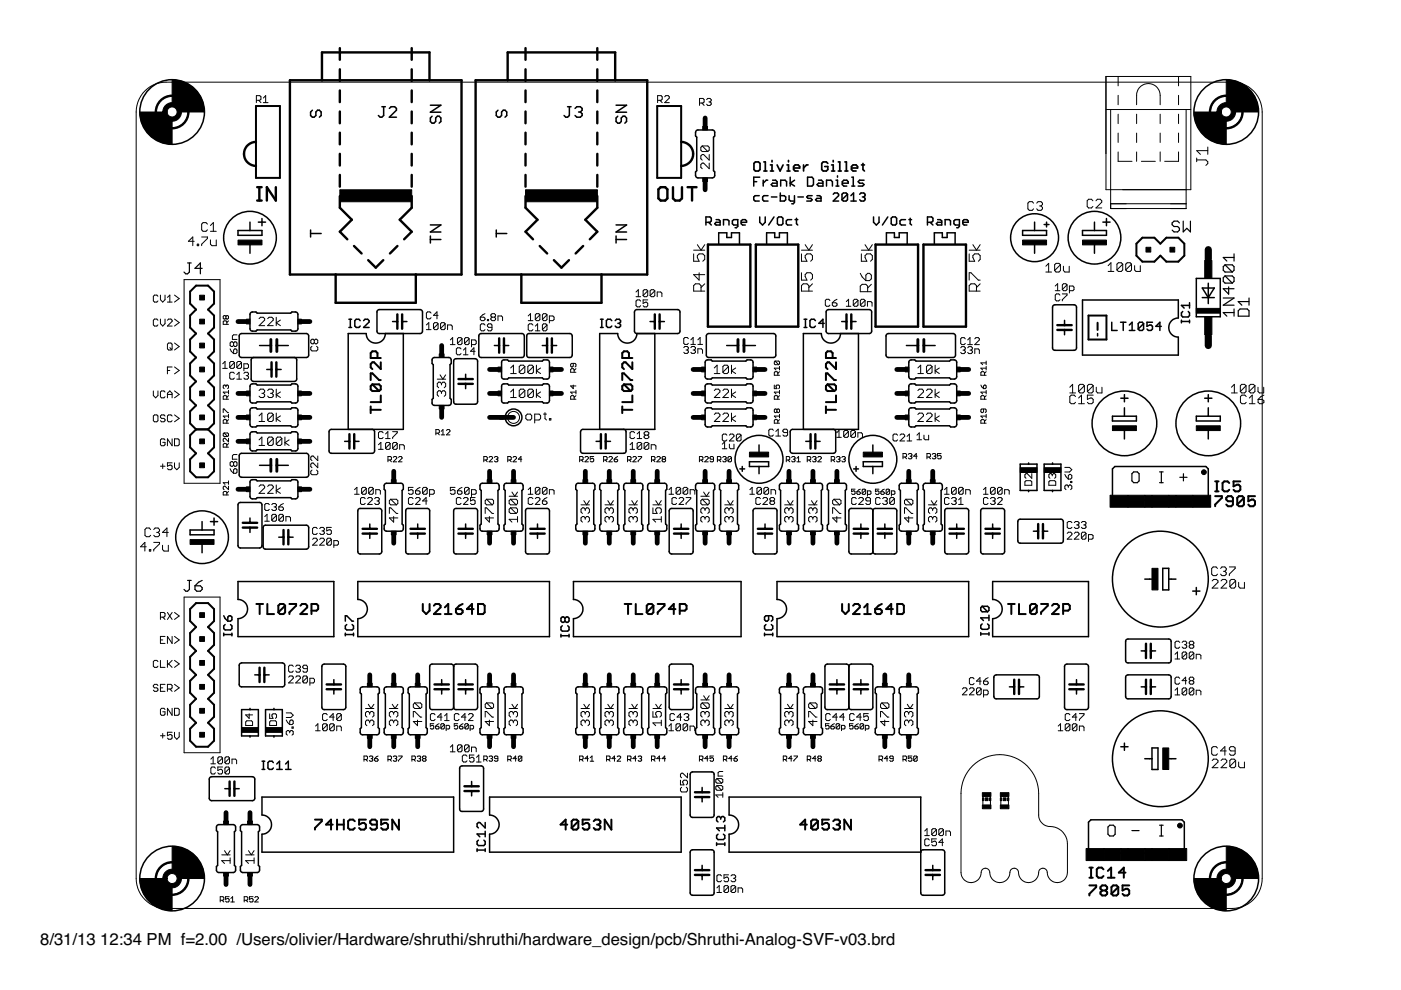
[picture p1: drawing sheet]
<svg xmlns="http://www.w3.org/2000/svg" width="297mm" height="210mm" viewBox="0 0 297 210" stroke-linecap="round" stroke-linejoin="round" font-family="sans-serif">
<defs><g id="words">
<g font-size="3.5">
<text x="8.5" y="200.4">8/31/13</text>
<text x="21.3" y="200.4">12:34 PM f=2.00 /Users/olivier/Hardware/shruthi/shruthi/hardware_design/pcb/Shruthi-Analog-SVF-v03.brd</text>
</g>
</g></defs>
<g fill="#000" stroke="#000" stroke-width=".21">
<path d="M234.5 16.2h2.6zM234.5 16.2v16.4zM234.5 16.2v24zM237.1 16.2h12.8zM237.1 16.2v2zM249.9 16.2h2.6zM249.9 16.2v2zM252.5 16.2v24zM35.2 17.4h226.1zM28.9 23.7v162.6zM54.4 20.3v1.5zM54.4 20.3h.7z"/>
<path d="M54.8 21.3l.5 .5zM55.1 20.3l.2 .2zM54.4 21.3h.7zM55.3 20.5v.5zM55.3 21l-.2 .3zM56.3 20.3l-.5 .5zM55.8 21.8h1zM56.3 20.3v1.5zM139.4 20.3v1.5zM139.4 20.3h.8zM139.9 21.3l.5 .5zM140.2 20.3l.2 .2z"/>
<path d="M139.4 21.3h.8zM140.4 20.5v.5zM140.4 21l-.2 .3zM140.9 21.8l1-1zM141.2 20.3l-.3 .2zM141.2 20.3h.5zM140.9 21.8h1zM141.9 20.5v.3zM141.7 20.3l.2 .2zM148.3 20.9v1.5zM148.3 20.9h.8zM148.6 34.9v.6z"/>
<path d="M148.6 35.5l.3 .3zM148.6 33.1v.6zM148.6 33.7l.3 .3zM148.6 31.2v.6zM148.6 31.2l.3-.3zM148.8 21.8l.5 .6zM148.9 34.6l-.3 .3zM148.9 32.8l-.3 .3zM148.6 31.8l.3 .3zM148.9 30.9h1.2zM149.1 20.9l.2 .2zM148.3 21.8h.8z"/>
<path d="M148.9 34.6h.3zM148.9 32.8h.3zM149.3 21.1v.5zM149.3 21.6l-.2 .2zM150.1 20.9l-.3 .2zM150.1 20.9h.4zM149.8 22.1l.3 .3zM148.9 32.1h1.2zM150.1 30.9l.3 .3zM148.9 30.9l1.2 1.2zM150.4 34.6v1.2zM149.2 34.6l1.2 1.2z"/>
<path d="M150.4 32.8v1.2zM149.2 32.8l1.2 1.2zM150.4 31.2v.6zM150.1 32.1l.3-.3zM150.5 20.9l.3 .2zM150.3 21.6h.2zM150.5 21.6l.3 .2zM150.1 22.4h.4zM150.8 21.1v.3zM150.8 21.4l-.3 .2zM150.8 21.8v.3zM150.8 22.1l-.3 .3z"/>
<path d="M234.5 23.2h17zM235.5 23.2v17zM237.1 20.2v2zM237.1 24.2v2zM237.1 28.2v2zM237.1 32.2v2zM237.1 34.2h2.9zM241 20.2v2zM241 24.2v2zM241 28.2v2zM241 32.2v2zM242 34.2h2.9z"/>
<path d="M246 20.2v2zM246 24.2v2zM246 28.2v2zM246 32.2v2zM246.9 34.2h3zM249.9 20.2v2zM249.9 24.2v2zM249.9 28.2v2zM249.9 32.2v2zM251.5 23.2h1zM251.5 23.2v17zM253.7 33.5v.8z"/>
<path d="M253.7 31.9h2.4zM253.7 31.9l.8 .8zM256.1 34.7l-.4 .4zM253.7 33.9h2zM256.1 34.3v.4zM255.7 33.9l.4 .4zM256.1 31.2v1.5zM39 59.3h7.7zM39.9 51.2h1.3zM40.9 50.2v1.9zM39.9 51.2l1-1zM41.8 51.8v.3z"/>
<path d="M41.8 51.8h.3zM42.1 51.8v.3zM41.8 52.1h.3zM42.8 47.5v1.2zM42.8 48.7l.3 .3zM42.8 50.2h1.2zM42.8 51.8v.3zM43.1 47.2l-.3 .3zM43.1 49h.6zM43.1 47.2h.6zM43.7 49l.3-.3zM43.7 47.2l.3 .3z"/>
<path d="M44 50.2v.4zM42.8 51.8l1.2-1.2zM44.6 47.8l.6-.6zM44.6 49h1.2zM44.6 50.9v.9zM44.6 51.8l.3 .3zM44.9 52.1h.9zM45.2 47.2v1.8zM45.8 50.9v1.2zM46.7 59.3v43.2zM147.1 58.2l1.1 1.2zM147.1 53.8v1.6z"/>
<path d="M147.1 55.4h1.1zM147.8 54.2v.4zM147.8 54.2l.4-.4zM148.2 57.8v1.6zM147.8 54.6l.4 .8zM148.2 53.8h.8zM147.8 51.9l.8 1.1zM149 53.8l.4 .4zM147.1 58.2h2.3zM149.4 54.2v.8zM149.4 55l-.4 .4zM147.1 53h2.3z"/>
<path d="M149.4 51.9l-.8 1.1zM169.9 57.8v1.6zM169.9 59.4h1.2zM169.9 53.8v1.6zM169.9 55.4h1.2zM170.7 58.2v.4zM171.1 57.8l-.4 .4zM170.7 54.2v.4zM170.7 54.2l.4-.4zM170.7 58.6l.4 .8zM171.1 57.8h.8zM170.7 54.6l.4 .8z"/>
<path d="M171.1 53.8h.8zM170.7 51.9l.8 1.1zM171.9 57.8l.4 .4zM171.9 53.8l.4 .4zM172.3 58.2v.8zM171.9 59.4l.4-.4zM172.3 54.2v.8zM172.3 55l-.4 .4zM169.9 53h2.4zM172.3 51.9l-.8 1.1zM182.4 58l.4 .7zM182.6 53.8v1.6z"/>
<path d="M182.6 55.4h1.2zM182.8 58.7l.8 .8zM183.4 54.2v.4zM183.4 54.2l.4-.4zM183.6 59.5h.8zM183.6 58.3v1.2zM183.4 54.6l.4 .8zM183.8 53.8h.8zM184 58l-.4 .3zM183.4 51.9l.8 1.1zM184.7 59.1l-.3 .4zM184 58h.4z"/>
<path d="M184.6 53.8l.4 .4zM184.7 58.3v.8zM184.4 58l.3 .3zM185 54.2v.8zM185 55l-.4 .4zM182.6 53h2.4zM185 51.9l-.8 1.1zM205.5 57.8v1.6zM205.5 57.8h.4zM205.5 53.8v1.6zM205.5 55.4h1.2zM205.9 57.8l1.5 1.6z"/>
<path d="M206.3 54.2v.4zM206.3 54.2l.4-.4zM206.3 54.6l.4 .8zM206.7 53.8h.7zM206.3 51.9l.7 1.1zM207.4 59.4h.4zM207.4 53.8l.4 .4zM207.8 54.2v.8zM207.8 55l-.4 .4zM205.5 53h2.3zM207.8 51.9l-.8 1.1zM217.9 43.1v1.2z"/>
<path d="M217.9 44.3l.3 .3zM218.2 42.8l-.3 .3zM218.2 44.6h.6zM218.2 42.8h.6zM219.1 44.3l-.3 .3zM218.8 42.8l.3 .3zM220.1 42.8l-.3 .3zM220.1 42.8h.6zM219.8 44.3l.3 .3zM220.7 42.8l.3 .3zM220.4 43.7h.3zM220.7 43.7l.3 .3z"/>
<path d="M220.1 44.6h.6zM221 43.1v.3zM220.7 43.7l.3-.3zM221 44v.3zM221 44.3l-.3 .3zM222.3 55.8l-.6 .7zM221.7 57.7h1.2zM222.3 55.8v1.9zM223.6 56.1v1.3zM223.6 56.1l.3-.3zM223.6 57.4l1.2-1.3zM223.9 55.8h.6z"/>
<path d="M223.6 57.4l.3 .3zM224.5 55.8l.3 .3zM223.9 57.7h.6zM224.8 56.1v1.3zM224.8 57.4l-.3 .3zM225.5 56.5v.9zM225.5 57.4l.3 .3zM225.8 57.7h.9zM226.7 56.5v1.2zM230.5 42.6v1.2zM230.5 43.8l.3 .3zM230.8 42.2l-.3 .4z"/>
<path d="M230.8 44.1h.6zM230.8 42.2h.6zM231.7 43.8l-.3 .3zM231.4 42.2l.3 .4zM232.4 44.1l1.2-1.2zM232.7 42.2l-.3 .4zM232.7 42.2h.6zM232.4 44.1h1.2zM233.6 42.6v.3zM233.3 42.2l.3 .4zM234.5 40.2h1zM235.5 55.7l-.6 .6z"/>
<path d="M234.9 57.6h1.3zM235.5 43.2h3.3zM235.5 44.2h3.3zM235.5 43.2v1zM235.5 40.2h16zM235.5 40.2v3zM235.5 44.2h16zM235.5 43.2h16zM235.5 55.7v1.9zM236.8 56v1.2zM236.8 56l.3-.3zM236.8 57.2l1.2-1.2z"/>
<path d="M237.1 55.7h.6zM236.8 57.2l.3 .4zM237.7 55.7l.3 .3zM237.1 57.6h.6zM238 40.2h13.5zM238 56v1.2zM238 57.2l-.3 .4zM238.7 56v1.2zM238.7 56l.3-.3zM238.7 57.2l1.2-1.2zM239 55.7h.6zM238.7 57.2l.3 .4z"/>
<path d="M239.6 55.7l.3 .3zM239 57.6h.6zM239.9 56v1.2zM239.9 57.2l-.3 .4zM240.6 56.3v.9zM240.6 57.2l.3 .4zM240.9 57.6h.9zM241.8 56.3v1.3zM248.2 43.2h3.3zM248.2 44.2h3.3zM251.5 40.2h1zM251.5 40.2v3z"/>
<path d="M251.5 43.2v1zM32.5 62.8v1zM32.5 63.8l.3 .3zM32.5 67.9v1zM32.5 68.9l.3 .2zM32.8 62.6l-.3 .2zM32.8 64.1h.5zM32.8 67.6l-.3 .3zM32.8 69.1h.5zM32.8 62.6h.5zM33.5 63.8l-.2 .3zM32.8 67.6h.5z"/>
<path d="M33.5 68.9l-.2 .2zM33.3 62.6l.2 .2zM33.3 67.6l.2 .3zM34 62.6v.9zM34 63.5l.5 .6zM34 67.6v1zM34 68.6l.5 .5zM35 63.5l-.5 .6zM35 68.6l-.5 .5zM35 62.6v.9zM35 67.6v1zM35.5 63.1l.5-.5z"/>
<path d="M35.5 64.1h1zM35.5 69.1l1-1zM35.5 73v1zM35.5 73l.3-.3zM35.5 77.8v1.5zM35.5 77.8h1zM35.5 78.5h.5zM35.8 67.6l-.3 .3zM35.8 72.7h.4zM35.5 74l.3 .2zM36 62.6v1.5zM36 73.7l.5 .5z"/>
<path d="M35.8 67.6h.4zM36.2 72.7l.3 .3zM35.8 74.2h.4zM35.5 69.1h1zM36.5 67.9v.2zM36.2 67.6l.3 .3zM36.5 73v1zM36.5 74l-.3 .2zM37 62.6l1 .7zM37 67.6l1 .8zM37 72.7l1 .8zM37 77.8l1 .7z"/>
<path d="M37 64.1l1-.8zM37 69.1l1-.7zM37 74.2l1-.7zM37 79.3l1-.8zM47.2 77.1l.5-.5zM47.2 78.1h1zM47.3 68.2v.6zM47.3 68.2l.2-.2zM47.3 67.1v.4zM47.3 67.1l.2-.2zM47.5 68h.4zM47.3 67.5l.2 .1z"/>
<path d="M47.5 66.9h.2zM47.7 66.9l.2 .2zM47.5 67.6h.2zM47.7 76.6v1.5zM47.9 68l.2 .2zM47.9 67.1l.2-.2zM47.7 67.6l.2-.1zM47.9 67.1v.4zM48.1 68.2v.6zM48.1 68.4l.4-.4zM48.1 66.9h.2zM47.9 67.5l.2 .1z"/>
<path d="M48.3 66.9l.2 .2zM48.1 67.6h.2zM47.3 68.8h1.2zM48.5 67.1v.4zM48.5 67.5l-.2 .1zM48.7 79.2v1zM48.7 76.9v1zM48.7 76.9l.3-.3zM48.7 77.9l1-1zM48.8 74l.2 .5zM48.8 72.7v.5zM49 72.5l-.2 .2z"/>
<path d="M48.7 79.2l.3-.3zM49 76.6h.4zM48.7 77.9l.3 .2zM49 74.5l.5 .5zM48.8 73.2l.2 .3zM49 72.5h.3zM49.3 72.5l.2 .2zM49 73.5h.3zM49.3 71.2v.8zM49.3 71.2l.2-.2zM49 78.9h.4zM49.4 76.6l.3 .3z"/>
<path d="M49 78.1h.4zM49.5 75h.5zM49.5 74.2v.8zM49.8 72.5l-.3 .2zM49.5 73.2l-.2 .3zM49.5 72.7v.5zM49.5 71h.7zM49.4 78.9l.3 .3zM49.7 76.9v1zM49.4 78.1l.3-.2zM49.8 74l-.3 .2zM49.8 72.5h.2z"/>
<path d="M49.5 73.2l.3 .3zM50.2 74.7l-.2 .3zM49.8 74h.2zM50 72.5l.2 .2zM49.8 73.5h.2zM50.2 79.4l.5-.5zM50.2 76.9v1zM50.2 76.9l.3-.3zM51.2 76.9l-1 1zM50.2 74.2v.5zM50 74l.2 .2zM50.2 72.7v.5z"/>
<path d="M50.2 73.2l-.2 .3zM49.3 72h.9zM50.5 76.6h.4zM50.2 77.9l.3 .2zM50.7 78.9v1.5zM50.9 76.6l.3 .3zM50.5 78.1h.4zM51.2 76.9v1zM50.9 78.1l.3-.2zM51.7 79.2l.2-.3zM51.7 77.1v1.5zM51.7 77.1h.8z"/>
<path d="M51.9 78.9h.6zM52.5 78.9l.2 .3zM52.2 79.7h.3zM52.5 79.7l.2 .2zM52.5 77.1l.2 .3zM51.7 78.1h.8zM52.7 79.2v.2zM52.7 79.4l-.2 .3zM52.7 79.9v.3zM52.7 77.4v.5zM52.7 77.9l-.2 .2zM54.9 69l1.2-1.1z"/>
<path d="M55.2 67.3l-.3 .3zM55.2 67.3h.6zM54.9 69h1.2zM56.1 67.6v.3zM55.8 67.3l.3 .3zM57.9 67.9l-1.2 1.1zM57 67.3l-.3 .3zM57 67.3h.6zM56.7 69h1.2zM57.9 67.6v.3zM57.6 67.3l.3 .3zM58.6 67.3v1.7z"/>
<path d="M58.6 68.5l.9-.6zM58.6 68.5l.9 .5zM65.9 73.7v.4zM65.9 74.1l.2 .3zM65.9 72.2v.5zM65.9 72.2l.2-.3zM65.9 73.7l.2-.3zM66.1 74.4h1zM65.9 72.7l.2 .2zM66.1 71.9h.3zM66.4 71.9l.2 .3zM66.1 72.9h.3z"/>
<path d="M66.6 72.2l.3-.3zM66.6 72.7l-.2 .2zM66.6 72.2v.5zM66.9 71.9h.2zM66.6 72.7l.3 .2zM67.1 74.4l.3-.3zM67.1 71.9l.3 .3zM66.9 72.9h.2zM67.4 73.7v.4zM67.1 73.4l.3 .3zM67.4 72.2v.5zM67.1 72.9l.3-.2z"/>
<path d="M90.4 66.4v1zM90.4 67.4l.3 .2zM90.4 68.9l.5-.5zM90.4 69.9h1zM90.7 66.1l-.3 .3zM90.7 67.6h.4zM90.9 68.4v1.5zM90.7 66.1h.4zM91.1 67.6l.3-.2zM91.1 66.1l.3 .3zM91.9 66.9h1zM91.9 68.7v.9z"/>
<path d="M91.9 68.7l.3-.3zM91.9 69.6l1-.9zM92.2 68.4h.4zM91.9 69.6l.3 .3zM92.6 66.1v1.5zM92.6 66.1l-.7 .8zM92.6 68.4l.3 .3zM92.2 69.9h.4zM92.9 68.7v.9zM92.9 69.6l-.3 .3zM93.4 68.7v.9zM93.6 68.4l-.2 .3z"/>
<path d="M93.4 69.6l1-.9zM93.6 68.4h.5zM93.4 69.6l.2 .3zM94.1 68.4l.3 .3zM93.6 69.9h.5zM94.4 68.7v.9zM94.4 69.6l-.3 .3zM94.5 79.5l-.6 .9zM94.9 68.9v1zM94.9 68.9h.7zM95.5 72.1l.5-.5zM95.5 73.1h1z"/>
<path d="M95.6 68.9l.3 .3zM95.9 69.2v.7zM96 71.6v1.5zM96.8 74v1zM96.8 75l.2 .2zM97 71.8v1zM97 71.8l.2-.2zM97 72.8l1-1zM96.8 74l.2-.3zM97 75.2h.5zM97.2 71.6h.5zM97 72.8l.2 .3z"/>
<path d="M97 73.7h.5zM97.5 75.2l.2-.2zM97.7 71.6l.3 .2zM97.2 73.1h.5zM97.5 73.7l.2 .3zM98 71.8v1zM98 72.8l-.3 .3zM98.3 74.2l.4-.5zM98.3 75.2h.9zM98.5 71.8v1zM98.7 71.6l-.2 .2zM98.5 72.8l1-1z"/>
<path d="M98.7 71.6h.5zM98.5 72.8l.2 .3zM98.7 73.7v1.5zM99.2 71.6l.3 .2zM98.7 73.1h.5zM99.5 71.8v1zM99.5 72.8l-.3 .3zM99.8 74.5h.9zM100 72.1v1.5zM100 72.1h.7zM100.5 73.7v1.5zM100.5 73.7l-.7 .8z"/>
<path d="M100.7 72.1l.3 .2zM100 73.1h.7zM101 72.3v.5zM101 72.8l-.3 .3zM101.8 68.9v1zM101.8 69.9l.3 .2zM101.8 67.2v.5zM101.8 67.7l.3 .3zM102.1 68.7l-.3 .2zM102.1 70.1h.5zM102.1 68h.5zM102.3 66.8l-.5 .4z"/>
<path d="M102.1 68.7h.5zM102.6 70.1l.2-.2zM102.6 68l.2-.3zM101.8 67.2h.8zM102.6 68.7l.2 .2zM102.3 66.8l.5-.3zM102.8 67.5v.2zM102.6 67.2l.2 .3zM103.3 69.9l.3 .2zM103.3 68.9v.3zM103.3 69.2l.3 .2zM103.3 67.7v.3z"/>
<path d="M103.3 67.7h.3zM103.6 70.1h.5zM103.6 68.7l-.3 .2zM103.6 69.4h.7zM103.6 67.7v.3zM103.3 68h.3zM104.3 69.9l-.2 .2zM103.6 68.7h.5zM104.1 66.8l.2-.3zM104.1 67.5v.2zM104.1 67.5l.2-.3zM104.1 66.8v.2z"/>
<path d="M104.3 68.9v1zM104.1 68.7l.2 .2zM104.3 66.5h.5zM104.1 67.7l.2 .3zM104.1 67l.2 .2zM104.3 67.2h.5zM104.8 66.5l.3 .3zM104.8 67.2l.3 .3zM104.3 68h.5zM105.1 66.8v.2zM105.1 67l-.3 .2zM105.1 67.5v.2z"/>
<path d="M105.1 67.7l-.3 .3zM105.6 67v1zM105.6 67h.7zM106.3 67l.3 .2zM106.6 67.2v.8zM108.9 77.4l-.6 .6zM108.3 79.2h1.2zM108.9 77.4v1.8zM110.1 77.7v1.2zM110.4 77.4l-.3 .3zM110.1 78.9l1.2-1.2zM110.4 77.4h.6z"/>
<path d="M110.1 78.9l.3 .3zM111 77.4l.3 .3zM110.4 79.2h.6zM111.3 77.7v1.2zM111.3 78.9l-.3 .3zM111.9 77.7v1.2zM111.9 77.7l.3-.3zM111.9 78.9l1.2-1.2zM112 68.9v1zM112 69.9l.2 .2zM112 67l.5-.5zM112 68h1z"/>
<path d="M112.2 77.4h.6zM111.9 78.9l.3 .3zM112.2 68.7l-.2 .2zM112.2 70.1h.5zM112.5 66.5v1.5zM112.2 68.7h.5zM112.7 70.1l.3-.2zM112.8 77.4l.3 .3zM112.2 79.2h.6zM112.7 68.7l.3 .2zM113.1 77.7v1.2zM113.1 78.9l-.3 .3z"/>
<path d="M113.5 69.2l.5-.5zM113.5 70.1h1zM113.5 66.8v.9zM113.7 66.5l-.2 .3zM113.5 67.7l1-.9zM113.7 77.4v1.8zM113.7 78.6l.9-.6zM113.7 66.5h.5zM113.5 67.7l.2 .3zM114 68.7v1.4zM114.2 66.5l.3 .3zM113.7 68h.5z"/>
<path d="M114.5 66.8v.9zM114.5 67.7l-.3 .3zM113.7 78.6l.9 .6zM115 68.9v1zM115.2 68.7l-.2 .2zM115 69.9l1-1zM115 66.8v.9zM115.2 66.5l-.2 .3zM115 67.7l1-.9zM115.2 68.7h.5zM115 69.9l.2 .2zM115.2 66.5h.5z"/>
<path d="M115 67.7l.2 .3zM115.7 68.7l.3 .2zM115.2 70.1h.5zM115.7 66.5l.3 .3zM115.2 68h.5zM116 68.9v1zM116 69.9l-.3 .2zM116 66.8v.9zM116 67.7l-.3 .3zM116.5 67v1.5zM116.5 67h.7zM117.2 67l.3 .2z"/>
<path d="M116.5 68h.7zM117.5 67.2v.5zM117.5 67.7l-.3 .3zM121 78.4v.5zM121 78.4l.2-.2zM121 77.2v.4zM121 77.6l.2 .2zM121.2 78.2h.3zM121.2 77l-.2 .2zM121.2 77.8h.1zM121.3 77.8l.2-.2zM121.5 78.2l.2 .2z"/>
<path d="M121.5 77v.6zM121.7 78.4v.5zM121.7 78.5l.4-.3zM121.9 77.8l.2-.2zM121.2 77h.7zM121 78.9h1.1zM122.1 77.2v.4zM121.9 77l.2 .2zM134.9 63.8v1zM134.9 64.8l.2 .3zM134.9 61.9l.4-.5zM134.9 62.9h.9z"/>
<path d="M134.9 63.8l.2-.2zM135.1 65.1h.5zM135.3 61.4v1.5zM135.1 63.6h.5zM135.8 64.8l-.2 .3zM135.6 63.6l.2 .2zM136.4 63.6v.7zM136.4 64.3l.4-.2zM136.4 61.7v1zM136.6 61.4l-.2 .3zM136.4 62.7l.9-1zM136.4 64.8l.2 .3z"/>
<path d="M136.6 61.4h.5zM136.4 62.7l.2 .2zM136.8 64.1h.3zM137.1 64.1l.2 .2zM136.6 65.1h.5zM137.1 61.4l.2 .3zM136.6 62.9h.5zM136.4 63.6h.9zM137.3 64.3v.5zM137.3 64.8l-.2 .3zM137.3 61.7v1zM137.3 62.7l-.2 .2z"/>
<path d="M137.8 61.7v1zM137.8 61.7l.3-.3zM137.8 62.7l1-1zM138.1 61.4h.5zM137.8 62.7l.3 .2zM138.6 61.4l.2 .3zM138.1 62.9h.5zM138.8 61.7v1zM138.8 62.7l-.2 .2zM139.3 61.9v1zM139.3 61.9h.8zM140.1 61.9l.2 .3z"/>
<path d="M140.3 62.2v.7zM145 71.8v1zM145 72.8l.2 .2zM145.2 73.5l-.2 .2zM145.2 71.6l-.2 .2zM145.2 73h.5zM145.2 73.5h.5zM145 74.7l.2 .2zM145.2 71.6h.5zM145.7 73l.2-.2zM145.7 73.5l.2 .2zM145.5 74.2h.2z"/>
<path d="M145.7 74.2l.2 .2zM145.2 74.9h.5zM145.7 71.6l.2 .2zM145.9 73.7v.3zM145.9 74l-.2 .2zM145.9 74.4v.3zM145.9 74.7l-.2 .2zM146.5 72.1l.5-.5zM146.5 73h.9zM146.5 73.7l.2-.2zM146.7 73.5h.5zM146.5 74.7l.2 .2z"/>
<path d="M147 71.6v1.4zM147.1 60.6v1.1zM147.1 60.6l.3-.4zM147.2 73.5l.2 .2zM147 74.2h.2zM147.2 74.2l.2 .2zM146.7 74.9h.5zM147.4 60.2h.8zM147.4 73.7v.3zM147.2 74.2l.2-.2zM147.4 74.4v.3zM147.2 74.9l.2-.2z"/>
<path d="M148 72.1l.4-.5zM148 73h.9zM148 74v.9zM148 74h.7zM148.2 60.2l.4 .4zM148.4 71.6v1.4zM148.6 60.6v1.1zM148.6 61l.8-.8zM148.7 74l.2 .2zM148.9 74.2v.7zM147.1 61.7h2.3zM152 77.4l-.6 .6z"/>
<path d="M151.4 79.2h1.2zM152 77.4v1.8zM153.3 77.7v1.2zM153.3 77.7l.3-.3zM153.3 78.9l1.2-1.2zM153.6 77.4h.6zM153.3 78.9l.3 .3zM154.2 77.4l.3 .3zM153.6 79.2h.6zM154.5 77.7v1.2zM154.5 78.9l-.3 .3zM155.1 77.4v1.8z"/>
<path d="M155.1 78.6l.9-.6zM155.1 78.6l.9 .6zM164.2 79v.6zM164.3 78.8l-.1 .2zM164.2 78.1h1.1zM164.2 76.8v.3zM164.3 76.6l-.1 .2zM164.3 78.8h.4zM164.2 77.1l.1 .2zM164.3 76.6h.8zM164.2 78.1l.3 .3zM164.7 78.8l.2 .2z"/>
<path d="M164.9 79v.6zM165.3 78.8l-.4 .4zM164.3 77.3h.8zM165.1 76.6l.2 .2zM164.3 76.6l.8 .7zM164.2 79.6h1.1zM165.3 77.7v.7zM165.3 76.8v.3zM165.3 77.1l-.2 .2zM169.9 60.6v1.1zM169.9 60.6l.4-.4zM170.3 60.2h.8z"/>
<path d="M171.1 60.2l.4 .4zM171.5 60.6v1.1zM172.3 60.2l-.8 .8zM169.9 61.7h2.4zM175 63.7v1zM175 64.7l.2 .2zM175.2 63.5l-.2 .2zM175.2 64.9h.5zM175.2 63.5h.5zM176 64.7l-.3 .2zM175.7 63.5l.3 .2zM176.5 64.2v.5z"/>
<path d="M176.5 64.7l.2 .2zM176.7 64.9h.5zM176.5 64.2l.5-.5zM177.2 64.9l.3-.2zM176.5 64.2h.7zM177 63.7l.5-.2zM177.5 64.4v.3zM177.2 64.2l.3 .2zM179.4 63.9l.5-.4zM179.4 64.9h1zM179.9 63.5v1.4zM180.9 63.7v1z"/>
<path d="M180.9 63.7l.3-.2zM180.9 64.7l1-1zM181.2 63.5h.5zM180.9 64.7l.3 .2zM181.7 63.5l.2 .2zM181.2 64.9h.5zM181.9 63.7v1zM181.7 64.9l.2-.2zM182.4 60.7v1.1zM182.4 60.7l.4-.4zM182.4 63.7v1zM182.4 63.7l.3-.2z"/>
<path d="M182.4 64.7l1-1zM182.7 63.5h.5zM182.4 64.7l.3 .2zM182.8 60.3h.8zM183.2 63.5l.2 .2zM182.7 64.9h.5zM183.4 63.7v1zM183.4 64.7l-.2 .2zM183.6 60.3l.4 .4zM183.9 63.9v1zM183.9 63.9h.8zM184 60.7v1.1z"/>
<path d="M184.7 60.3l-.7 .8zM184.7 63.9l.2 .3zM182.4 61.8h2.3zM184.9 64.2v.7zM195.2 77.4l-.6 .6zM194.6 79.2h1.2zM195.2 77.4v1.8zM196.4 77.7v1.2zM196.4 77.7l.3-.3zM196.4 78.9l1.2-1.2zM196.7 77.4h.6zM196.4 78.9l.3 .3z"/>
<path d="M197.3 77.4l.3 .3zM196.7 79.2h.6zM197.6 77.7v1.2zM197.6 78.9l-.3 .3zM198.3 77.4v1.8zM198.3 78.6l.9-.6zM198.3 78.6l.9 .6zM203.7 71.8v1zM203.7 72.8l.2 .3zM203.9 73.5l-.2 .2zM203.9 71.6l-.2 .2zM203.9 73.1h.5z"/>
<path d="M203.9 73.5h.5zM203.7 74.7l.2 .3zM203.9 71.6h.5zM204.4 73.1l.3-.3zM204.4 73.5l.3 .2zM204.2 74.2h.2zM204.4 74.2l.3 .3zM203.9 75h.5zM204.4 71.6l.3 .2zM204.7 73.7v.3zM204.4 74.2l.3-.2zM204.7 74.5v.2z"/>
<path d="M204.4 75l.3-.3zM205.2 72.1l.5-.5zM205.2 73.1h1zM205.2 73.7l.2-.2zM205.4 73.5h.5zM205.2 74.7l.2 .3zM205.5 60.6v1.1zM205.9 60.2l-.4 .4zM205.7 71.6v1.5zM205.9 60.2h.8zM205.9 73.5l.3 .2zM205.7 74.2h.2z"/>
<path d="M205.9 74.2l.3 .3zM205.4 75h.5zM206.2 73.7v.3zM206.2 74l-.3 .2zM206.2 74.5v.2zM206.2 74.7l-.3 .3zM206.7 60.2l.3 .4zM207.6 72.1l-.9 1zM206.7 74v1zM206.7 74h.7zM206.9 71.6l-.2 .2zM207 60.6v1.1z"/>
<path d="M207 61l.8-.8zM206.9 71.6h.5zM207.4 74l.2 .2zM206.7 73.1h.9zM207.6 71.8v.3zM207.4 71.6l.2 .2zM207.6 74.2v.8zM205.5 61.7h2.3zM208 79v.6zM208 79l.2-.2zM208 78.1h1.1zM208 76.9h1.1z"/>
<path d="M208.2 78.8h.3zM208 78.1l.3 .3zM208 76.9l.3 .4zM208.5 78.8l.2 .2zM208.7 79v.6zM209.1 78.8l-.4 .4zM208 79.6h1.1zM209.1 77.7v.7zM209.1 76.6v.7zM223.7 62.6v.9zM223.7 63.5l.3 .3zM223.7 60.6l.5-.4z"/>
<path d="M223.7 61.6h1zM224 62.3l-.3 .3zM224 63.8h.5zM224.2 60.2v1.4zM224 62.3h.5zM224.5 63.8l.2-.3zM224.5 62.3l.2 .3zM225.2 62.3h1zM225.2 63.5v.3zM225.2 60.4v1zM225.2 60.4l.3-.2zM225.2 61.4l1-1z"/>
<path d="M225.5 60.2h.5zM225.2 61.4l.3 .2zM226 60.2l.2 .2zM225.5 61.6h.5zM226.2 62.3v.3zM225.2 63.5l1-.9zM226.2 60.4v1zM226.2 61.4l-.2 .2zM226.7 60.6v1.5zM226.7 60.6h.8zM227.5 60.6l.2 .3zM226.7 61.6h.8z"/>
<path d="M227.7 60.9v.5zM227.7 61.4l-.2 .2zM32.5 88.2v1zM32.5 89.2l.3 .2zM32.5 82.9v1zM32.5 83.9l.5 .4zM32.5 88.2l.3-.2zM32.8 89.4h.5zM33 84.3l.5-.4zM32.8 88h.5zM33.3 89.4l.2-.2zM33.5 88.2v1z"/>
<path d="M33.3 88l.2 .2zM33.5 82.9v1zM34 88.2v.3zM34 88.5l.2 .2zM34 83.1v1zM34 84.1l.2 .2zM34 93.3v1zM34 94.3l.2 .2zM34 98.8h1zM34.2 88l-.2 .2zM34.2 88.7h.6zM34 89.2l.2 .2z"/>
<path d="M34.2 82.9l-.2 .2zM34.2 84.3h.6zM34.2 93l-.2 .3zM34.2 94.5h.6zM34.5 98.4v1zM34.2 88h.6zM34.8 88.7l.2 .2zM34.2 89.4h.6zM34.2 82.9h.6zM34.8 84.3l.2-.2zM34.2 93h.6zM34.8 94.5l.2-.2z"/>
<path d="M34.8 88l.2 .2zM35 88.9v.3zM35 89.2l-.2 .2zM34.8 82.9l.2 .2zM34.8 93l.2 .3zM35 93.8v.5zM34.5 93.8h.5zM35.5 88.2v1zM35.5 89.2l.3 .2zM35.5 83.4v.9zM35.5 83.4l.5-.5zM35.5 83.6h1z"/>
<path d="M35.5 93v1.5zM35.5 93l1 1.5zM35.5 98.1v.7zM35.5 98.8l.5-.2zM35.5 88.2l.3-.2zM35.8 89.4h.4zM35.5 99.4l.3 .2zM36 82.9l.5 .5zM36 98.6h.2zM35.8 88h.4zM36.2 89.4l.3-.2zM36.2 98.6l.3 .2z"/>
<path d="M35.8 99.6h.4zM36.2 88l.3 .2zM36.5 83.4v.9zM36.5 93v1.5zM35.5 98.1h1zM36.5 98.8v.6zM36.2 99.6l.3-.2zM37 88l1 .7zM37 82.9l1 .7zM37 93v1.5zM37 94.5h.7zM37 98.1v1z"/>
<path d="M37 99.1l.5 .5zM37.5 99.6l.5-.5zM37.7 94.5l.3-.2zM37 93h.7zM37 89.4l1-.7zM37 84.3l1-.7zM38 93.3v1zM37.7 93l.3 .3zM38 98.1v1zM47.3 84.1v.5zM47.3 84.1l.2-.2zM47.3 83.1h1.2z"/>
<path d="M47.3 81.8v.4zM47.5 81.6l-.2 .2zM47.3 89.2v.5zM47.3 89.2l.2-.2zM47.3 88.2h1.2zM47.3 86.7v.8zM47.3 86.7h.2zM47.3 94.2v.6zM47.3 94.2l.2-.2zM47.3 93.1v.4zM47.3 93.5l.2 .2zM47.3 92v.4z"/>
<path d="M47.5 91.8l-.2 .2zM47.5 83.9h.4zM47.3 82.2l.2 .2zM47.5 81.6h.2zM47.5 89h.4zM47.5 86.7l.8 .8zM47.5 94h.4zM47.5 92.9l-.2 .2zM47.3 92.4l.2 .1zM47.5 91.8h.8zM47.3 83.1l.4 .4zM47.7 81.6l.2 .2z"/>
<path d="M47.3 88.2l.4 .4zM47.5 92.9h.2zM47.9 83.9l.2 .2zM47.9 81.8v.2zM47.9 81.8l.2-.2zM47.9 89l.2 .2zM47.9 94l.2 .2zM48.1 84.1v.5zM48.5 83.9l-.4 .4zM48.1 81.6h.2zM48.1 89.2v.5zM48.5 89l-.4 .3z"/>
<path d="M48.1 94.2v.6zM48.5 94l-.4 .4zM48.3 81.6l.2 .2zM48.3 87.5h.2zM47.5 92.5h.8zM48.3 91.8l.2 .2zM47.5 91.8l.8 .7zM47.3 84.6h1.2zM48.5 82.8v.7zM48.5 81.8v.4zM48.5 82.2l-.2 .2zM47.3 89.7h1.2z"/>
<path d="M48.5 87.8v.8zM47.3 94.8h1.2zM48.5 92.9v.8zM47.7 92.9l.8 .8zM48.5 92v.4zM48.3 92.5l.2-.1zM48.7 80.2l.3 .2zM48.8 99.4l.2 .5zM48.8 98.1v.5zM49 97.9l-.2 .2zM49 80.4h.4zM49 99.9l.5 .5z"/>
<path d="M48.8 98.6l.2 .3zM49 97.9h.3zM49.3 97.9l.2 .2zM49 98.9h.3zM49.3 96.6v.8zM49.3 96.6l.2-.2zM49.4 80.4l.3-.2zM49.5 99.6v.8zM49.8 97.9l-.3 .2zM49.5 98.6l-.2 .3zM49.5 98.1v.5zM49.5 96.4h.7z"/>
<path d="M49.8 99.4l-.3 .2zM49.8 97.9h.2zM49.5 98.6l.3 .3zM49.8 99.4h.2zM50 97.9l.2 .2zM49.8 98.9h.2zM50.2 80.4h1zM50 99.4l.2 .2zM50.2 98.1v.5zM50.2 98.6l-.2 .3zM49.3 97.4h.9zM51.7 80.2l.2 .2z"/>
<path d="M51.9 80.4h.6zM52.7 80.2l-.2 .2zM55.2 82.5l-.3 .3zM55.5 87.6l-.6 .6zM54.9 89.4h1.2zM55.5 92.7l-.6 .6zM54.9 94.4h1.2zM55.2 82.5h.6zM54.9 84l.3 .3zM55.5 87.6v1.8zM55.5 92.7v1.7zM55.8 82.5l.3 .3z"/>
<path d="M55.5 83.4h.3zM55.8 83.4l.3 .3zM55.2 84.3h.6zM56.1 82.8v.3zM55.8 83.4l.3-.3zM56.1 83.7v.3zM56.1 84l-.3 .3zM56.7 82.8l.3-.3zM56.7 87.9v1.2zM56.7 87.9l.3-.3zM56.7 89.1l1.2-1.2zM56.7 93v1.1z"/>
<path d="M56.7 93l.3-.3zM56.7 94.1l1.2-1.1zM57 82.5h.6zM56.7 84l.3 .3zM57 87.6h.6zM56.7 89.1l.3 .3zM57 92.7h.6zM56.7 94.1l.3 .3zM57.6 82.5l.3 .3zM57.3 83.4h.3zM57.6 83.4l.3 .3zM57 84.3h.6z"/>
<path d="M57.6 87.6l.3 .3zM57 89.4h.6zM57.6 92.7l.3 .3zM57 94.4h.6zM57.9 82.8v.3zM57.9 83.1l-.3 .3zM57.9 83.7v.3zM57.9 84l-.3 .3zM57.9 87.9v1.2zM57.9 89.1l-.3 .3zM57.9 93v1.1zM57.9 94.1l-.3 .3z"/>
<path d="M58.6 82.5v1.8zM58.6 83.7l.9-.6zM58.6 87.6v1.8zM58.6 88.8l.9-.6zM58.6 93v1.1zM58.6 93l.3-.3zM58.6 94.1l1.2-1.1zM58.9 92.7h.6zM58.6 94.1l.3 .3zM58.6 83.7l.9 .6zM58.6 88.8l.9 .6zM59.5 92.7l.3 .3z"/>
<path d="M58.9 94.4h.6zM59.8 93v1.1zM59.8 94.1l-.3 .3zM60.4 92.7v1.7zM60.4 93.9l.9-.6zM60.4 93.9l.9 .5zM65.9 99.9v.5zM65.9 98.4v.5zM65.9 98.9l.2 .3zM65.9 96.9v.5zM65.9 97.4l.2 .3zM66.1 99.7l-.2 .2z"/>
<path d="M66.1 98.2l-.2 .2zM65.9 96.9l.2-.2zM66.1 98.2h.3zM66.1 96.7h.3zM67.1 99.7l.3 .2zM67.4 98.2v1zM66.4 98.2l1 1zM67.4 96.7v1zM66.4 96.7l1 1zM80.2 91.8v1zM80.2 92.8l.3 .2zM80.2 94.3l.6-.5z"/>
<path d="M80.2 95.3h1zM80.2 91.8l.3-.3zM80.5 93h.5zM80.8 93.8v1.5zM80.5 91.5h.5zM81 93l.2-.2zM81 91.5l.2 .3zM81.7 92l.5-.5zM81.7 93h1zM81.7 94v1zM81.7 94l.3-.2zM82.7 94l-1 1z"/>
<path d="M82 93.8h.5zM81.7 95l.3 .3zM82.2 91.5v1.5zM82.3 96.8v1.1zM82.3 96.8h.5zM82.5 93.8l.2 .2zM82 95.3h.5zM82.6 97.5l.4 .4zM82.7 94v1zM82.7 95l-.2 .3zM82.8 96.8l.2 .2zM82.3 97.5h.5z"/>
<path d="M83 97v.4zM83 97.4l-.2 .1zM83.2 91.5h1zM83.2 92.8v.2zM83.2 94v1zM83.5 93.8l-.3 .2zM84.2 94l-1 1zM83.4 97.9l.7-.7zM83.5 93.8h.5zM83.2 95l.3 .3zM83.6 96.8l-.2 .2zM83.6 96.8h.3z"/>
<path d="M84 93.8l.2 .2zM83.5 95.3h.5zM83.4 97.9h.7zM84.1 97v.2zM83.9 96.8l.2 .2zM84.2 91.5v.3zM84.2 91.8l-1 1zM84.2 94v1zM84.2 95l-.2 .3zM84.5 97.9l.7-.7zM84.7 96.8l-.2 .2zM84.7 94.3v1z"/>
<path d="M84.7 94.3h.8zM84.7 96.8h.4zM84.5 97.9h.7zM85.2 97v.2zM85.1 96.8l.1 .2zM85.5 94.3l.2 .3zM85.7 94.6v.7zM92.4 91.1v1.1zM92.4 91.1h.6zM92.7 83.1v.6zM93 82.8l-.3 .3zM92.7 81.3v.6z"/>
<path d="M92.7 81.3l.3-.3zM92.8 91.8l.4 .4zM93 91.1l.2 .2zM92.4 91.8h.6zM92.7 83.7l.3 .3zM93 82.8h.3zM92.7 81.9l.3 .3zM93 81h.3zM93.2 91.3v.4zM93.2 91.7l-.2 .1zM93.3 82.8l.3 .3zM93.3 81l.3 .3z"/>
<path d="M93.5 91.5l.4-.4zM93.5 92.2h.8zM93.6 83.1v.3zM93.6 83.1l.3-.3zM93.6 81.3v.3zM93.6 81.3l.3-.3zM93.9 82.8h.3zM93.9 81h.3zM93.3 79.5l.6 .9zM93.9 91.1v1.1zM94.2 82.8l.3 .3zM94.2 81l.3 .3z"/>
<path d="M94.5 83.1v.6zM94.5 83.7l-.3 .3zM94.5 81.3v.6zM94.2 82.2l.3-.3zM92.7 80.4h1.8zM94.7 92.2l.7-.7zM94.8 91.1l-.1 .2zM94.8 91.1h.4zM94.7 92.2h.7zM95.4 91.3v.2zM95.2 91.1l.2 .2zM102.6 96.8v1.1z"/>
<path d="M102.6 96.8h.5zM103 97.5l.3 .4zM103.1 96.8l.2 .2zM102.6 97.5h.5zM103.3 97v.4zM103.1 97.5l.2-.1zM103.7 97.9l.7-.7zM103.9 96.8l-.2 .2zM103.9 96.8h.3zM103.7 97.9h.7zM104.4 97v.2zM104.2 96.8l.2 .2z"/>
<path d="M104.8 97l.2-.2zM105 96.8h.4zM104.8 97.7l.2 .2zM105.4 96.8l.2 .2zM105.2 97.4h.2zM105.4 97.4l.2 .1zM105 97.9h.4zM105.6 97v.2zM105.4 97.4l.2-.2zM105.6 97.5v.2zM105.6 97.7l-.2 .2zM107.7 96.8v1.1z"/>
<path d="M107.7 96.8h.5zM108 97.5l.4 .4zM108.2 96.8l.2 .2zM107.7 97.5h.5zM108.9 82.5l-.6 .6zM108.3 84.3h1.2zM108.4 97v.4zM108.2 97.5l.2-.1zM108.8 97.9l.7-.7zM108.9 82.5v1.8zM109 96.8l-.2 .2zM109 96.8h.3z"/>
<path d="M108.8 97.9h.7zM109.5 97v.2zM109.3 96.8l.2 .2zM109.9 97.4h.7zM110.1 82.8v1.2zM110.4 82.5l-.3 .3zM110.1 84l1.2-1.2zM110.4 82.5h.6zM110.1 84l.3 .3zM110.4 96.8v1.1zM110.4 96.8l-.5 .6zM111 82.5l.3 .3z"/>
<path d="M110.4 84.3h.6zM111.3 82.8v1.2zM111.3 84l-.3 .3zM111.5 88.1v.7zM111.5 88.8l.3 .2zM111.8 89h.6zM111.8 87.8l-.3 .3zM111.9 82.8v1.2zM111.9 82.8l.3-.3zM111.9 84l1.2-1.2zM112.2 82.5h.6zM111.9 84l.3 .3z"/>
<path d="M112.4 89l.3-.2zM111.8 87.8h.6zM112.7 88.1v.7zM112.4 87.8l.3 .3zM112.8 82.5l.3 .3zM112.2 84.3h.6zM113.1 82.8v1.2zM113.1 84l-.3 .3zM113.4 87.8v1.9zM113.4 87.8h.9zM113.7 82.5v1.8zM113.7 83.7l.9-.6z"/>
<path d="M114.3 87.8l.3 .3zM113.4 89h.9zM114.6 88.1v.7zM114.3 89l.3-.2zM113.7 83.7l.9 .6zM115.2 87.8h.7zM115.5 87.5v1.3zM115.5 88.8l.4 .2zM116.5 88.8v.2zM116.5 88.8h.3zM116.8 88.8v.2zM116.5 89h.3z"/>
<path d="M121 84.1v.5zM121 84.1l.2-.2zM121 83.1h1.1zM121 81.8l.5 .6zM121.2 83.9h.3zM121 83.1l.3 .4zM121.5 83.9l.2 .2zM121.5 81.6v.8zM121.7 84.1v.5zM121.7 84.3l.4-.4zM121 84.6h1.1zM122.1 82.8v.7z"/>
<path d="M121 81.8h1.1zM122.9 96.8v1.1zM122.9 96.8h.5zM123.3 97.5l.3 .4zM123.4 96.8l.2 .2zM122.9 97.5h.5zM123.6 97v.4zM123.4 97.5l.2-.1zM124 97.9l.8-.7zM124.2 96.8l-.2 .2zM124.2 96.8h.4zM124 97.9h.8z"/>
<path d="M124.8 97v.2zM124.6 96.8l.2 .2zM125.1 96.8v.6zM125.1 97.4l.4-.2zM125.1 97.7l.2 .2zM125.5 97.2h.2zM125.7 97.2l.2 .2zM125.3 97.9h.4zM125.1 96.8h.8zM125.9 97.4v.3zM125.9 97.7l-.2 .2zM128 96.8v1.1z"/>
<path d="M128 96.8h.5zM128.3 97.5l.4 .4zM128.5 96.8l.2 .2zM128 97.5h.5zM128.7 97v.4zM128.5 97.5l.2-.1zM129.1 97.9l.7-.7zM129.3 96.8l-.2 .2zM129.3 96.8h.3zM129.1 97.9h.7zM129.8 97v.2zM129.6 96.8l.2 .2z"/>
<path d="M130.2 97.4v.3zM130.2 97.7l.2 .2zM130.4 97.9h.4zM130.6 97l-.4 .4zM130.8 97.9l.2-.2zM130.2 97.4h.6zM130.6 97l.4-.2zM131 97.5v.2zM130.8 97.4l.2 .1zM133.1 96.8v1.1zM133.1 96.8h.5zM133.4 97.5l.4 .4z"/>
<path d="M133.6 91.8v1zM133.6 92.8l.2 .2zM133.6 94.3l.5-.5zM133.6 95.3h1zM133.6 96.8l.2 .2zM133.1 97.5h.5zM133.8 97v.4zM133.6 97.5l.2-.1zM133.6 91.8l.2-.3zM133.8 93h.5zM134.1 93.8v1.5zM134.2 97.9l.7-.7z"/>
<path d="M133.8 91.5h.5zM134.6 92.8l-.3 .2zM134.4 96.8l-.2 .2zM134.3 91.5l.3 .3zM134.4 96.8h.3zM134.2 97.9h.7zM134.9 97v.2zM134.7 96.8l.2 .2zM135.1 92l.5-.5zM135.1 93h1zM135.1 94v1zM135.3 93.8l-.2 .2z"/>
<path d="M136.1 94l-1 1zM135.3 96.8h.7zM135.3 97.7v.2zM135.3 93.8h.5zM135.1 95l.2 .3zM135.6 91.5v1.5zM135.8 93.8l.3 .2zM135.3 95.3h.5zM136 96.8v.2zM136 97l-.7 .7zM136.1 94v1zM135.8 95.3l.3-.3z"/>
<path d="M136.6 91.8l.2-.3zM136.6 92.5v.3zM136.6 92.5l.2-.2zM136.6 91.8v.2zM136.6 94v1zM136.6 94l.2-.2zM136.6 95l1-1zM136.8 91.5h.5zM136.6 92.8l.2 .2zM136.6 92l.2 .3zM136.8 92.3h.5zM136.8 93.8h.5z"/>
<path d="M136.6 95l.2 .3zM137.3 91.5l.3 .3zM137.3 92.3l.3 .2zM136.8 93h.5zM137.3 93.8l.3 .2zM136.8 95.3h.5zM137.6 91.8v.2zM137.6 92l-.3 .3zM137.6 92.5v.3zM137.3 93l.3-.2zM137.6 94v1zM137.3 95.3l.3-.3z"/>
<path d="M138.1 94.3v1zM138.1 94.3h.7zM138.1 96.8v1.1zM138.1 96.8h.6zM138.5 97.5l.4 .4zM138.7 96.8l.2 .2zM138.1 97.5h.6zM138.8 94.3l.3 .3zM138.9 97v.4zM138.7 97.5l.2-.1zM139.1 94.6v.7zM139.3 97.9l.7-.7z"/>
<path d="M139.4 96.8l-.1 .2zM139.4 96.8h.4zM139.3 97.9h.7zM140 97v.2zM139.8 96.8l.2 .2zM140.6 96.8l-.2 .2zM140.4 97.5v.2zM140.4 97.5l.2-.1zM140.4 97v.2zM140.6 96.8h.3zM140.4 97.7l.2 .2zM140.4 97.2l.2 .2z"/>
<path d="M140.6 97.4h.3zM140.9 96.8l.2 .2zM140.9 97.4l.2 .1zM140.6 97.9h.3zM141.1 97v.2zM141.1 97.2l-.2 .2zM141.1 97.5v.2zM141.1 97.7l-.2 .2zM148.3 96.8v1.1zM148.3 96.8h.5zM148.7 97.5l.3 .4zM148.8 96.8l.2 .2z"/>
<path d="M148.3 97.5h.5zM149 97v.4zM148.8 97.5l.2-.1zM149.4 97.9l.8-.7zM149.6 96.8l-.2 .2zM149.6 96.8h.4zM149.4 97.9h.8zM150.2 97v.2zM150 96.8l.2 .2zM150.5 97.7l.2 .2zM150.5 97v.2zM150.5 97.2l.2 .2z"/>
<path d="M150.7 97.9h.4zM150.7 96.8l-.2 .2zM150.7 97.4h.6zM151.1 97.9l.2-.2zM150.7 96.8h.4zM151.3 97v.7zM151.1 96.8l.2 .2zM152.6 88.2l-1.2 1.2zM152.6 83.1l-1.2 1.2zM151.7 87.6l-.3 .3zM151.7 82.5l-.3 .3zM152.1 96.8v1.1z"/>
<path d="M152.1 96.8h.6zM151.7 87.6h.6zM151.7 82.5h.6zM152.5 97.5l.3 .4zM151.4 89.4h1.2zM152.6 87.9v.3zM152.3 87.6l.3 .3zM151.4 84.3h1.2zM152.6 82.8v.3zM152.3 82.5l.3 .3zM152.7 96.8l.1 .2zM152.1 97.5h.6z"/>
<path d="M152.8 97v.4zM152.7 97.5l.1-.1zM153.1 92.3v1zM153.1 93.3l.3 .2zM153.1 94.2l.5-.5zM153.1 95.1h1zM153.2 97l.2-.2zM153.3 89.4l1.2-1.2zM153.3 84.3l1.2-1.2zM153.1 92.3l.3-.3zM153.4 93.5h.5zM153.4 96.8h.4z"/>
<path d="M153.2 97.7l.2 .2zM153.6 87.6l-.3 .3zM153.6 82.5l-.3 .3zM153.6 93.7v1.4zM153.8 96.8l.2 .2zM153.6 97.4h.2zM153.8 97.4l.2 .1zM153.4 97.9h.4zM153.4 92h.5zM153.9 93.5l.2-.2zM154 97v.2zM153.8 97.4l.2-.2z"/>
<path d="M154 97.5v.2zM153.8 97.9l.2-.2zM153.9 92l.2 .3zM153.6 87.6h.6zM153.6 82.5h.6zM154.3 97v.7zM154.5 96.8l-.2 .2zM154.3 97.7l.8-.7zM153.3 89.4h1.2zM154.5 87.9v.3zM154.2 87.6l.3 .3zM153.3 84.3h1.2z"/>
<path d="M154.5 82.8v.3zM154.2 82.5l.3 .3zM154.5 96.8h.4zM154.3 97.7l.2 .2zM155.6 92.5l-1 1zM154.6 94.2v.7zM154.6 94.9l.3 .2zM154.9 92l-.3 .3zM154.9 95.1h.7zM154.9 96.8l.2 .2zM154.5 97.9h.4zM155.1 97v.7z"/>
<path d="M155.1 97.7l-.2 .2zM155.1 87.6v1.8zM155.1 88.8l.9-.6zM155.1 82.5v1.8zM155.1 83.7l.9-.6zM154.9 92h.5zM154.6 93.5h1zM155.6 92.3v.2zM155.4 92l.2 .3zM155.6 94.2v.9zM155.1 88.8l.9 .6zM155.1 83.7l.9 .6z"/>
<path d="M156.1 92.3v1zM156.1 92.3l.3-.3zM156.1 93.3l1-1zM156.4 92h.5zM156.1 93.3l.3 .2zM156.9 92l.2 .3zM156.4 93.5h.5zM157.1 92.3v1zM156.9 93.5l.2-.2zM163 91.2v1zM163 92.2l.2 .3zM163.2 91l-.2 .2z"/>
<path d="M163.2 92.5h.5zM163.2 91h.5zM163.7 92.5l.3-.3zM163.7 91l.3 .2zM164.2 89.2v.5zM164.3 89l-.1 .2zM164.2 88.2h1.1zM164.2 86.9v.4zM164.3 86.7l-.1 .2zM164.2 84.1v.5zM164.3 83.9l-.1 .2zM164.2 83.1h1.1z"/>
<path d="M164.2 81.6v.8zM164.2 82.4h.5zM164.3 89h.4zM164.2 87.3l.1 .2zM164.3 86.7h.2zM164.3 83.9h.4zM164.5 91.5l.5-.5zM164.5 92.5h1zM164.2 88.2l.3 .4zM164.5 86.7l.2 .2zM164.3 87.5h.2zM164.2 83.1l.3 .4z"/>
<path d="M164.5 81.8v.2zM164.7 81.6l-.2 .2zM164.7 89l.2 .2zM164.7 86.9l.2-.2zM164.7 87.3l-.2 .2zM164.7 86.9v.4zM164.7 83.9l.2 .2zM164.5 82l.2 .4zM164.7 81.6h.4zM164.9 89.2v.5zM165.3 89l-.4 .3zM164.9 86.7h.2z"/>
<path d="M164.7 87.3l.2 .2zM164.9 84.1v.5zM165.3 83.9l-.4 .4zM165 91v1.5zM165.1 86.7l.2 .2zM164.9 87.5h.2zM165.1 81.6l.2 .2zM164.2 89.7h1.1zM165.3 87.8v.8zM165.3 86.9v.4zM165.3 87.3l-.2 .2zM164.2 84.6h1.1z"/>
<path d="M165.3 82.8v.7zM165.3 81.8v.4zM165.3 82.2l-.2 .2zM166 92.2l.2 .3zM166 91.2v.3zM166 91.5l.2 .2zM166.2 92.5h.5zM166 91.2l.2-.2zM166.2 91.7h.8zM166.7 96.8v1.1zM166.7 96.8h.6zM166.7 92.5l.3-.3z"/>
<path d="M166.2 91h.5zM167 91.2v1zM166.7 91l.3 .2zM167.1 97.5l.3 .4zM167.3 96.8l.1 .2zM166.7 97.5h.6zM167.4 97v.4zM167.3 97.5l.1-.1zM168 96.8l-.2 .2zM168 96.8h.4zM167.8 97.7l.2 .2zM168.4 96.8l.2 .2z"/>
<path d="M168.2 97.4h.2zM168.4 97.4l.2 .1zM168 97.9h.4zM168.6 97v.2zM168.6 97.2l-.2 .2zM168.6 97.5v.2zM168.4 97.9l.2-.2zM169.3 96.8l-.3 .4zM169 97.9h.7zM169.3 96.8v1.1zM171.2 96.8v1.1zM171.2 96.8h.5z"/>
<path d="M171.5 97.5l.4 .4zM171.7 96.8l.2 .2zM171.2 97.5h.5zM171.9 97v.4zM171.7 97.5l.2-.1zM172.4 96.8l-.1 .2zM172.4 96.8h.4zM172.3 97.7l.1 .2zM172.8 96.8l.2 .2zM172.6 97.4h.2zM172.8 97.4l.2 .1zM172.4 97.9h.4z"/>
<path d="M173 97v.2zM173 97.2l-.2 .2zM173 97.5v.2zM172.8 97.9l.2-.2zM173.4 97.9l.7-.7zM173.6 96.8l-.2 .2zM173.6 96.8h.3zM173.4 97.9h.7zM174.1 97v.2zM173.9 96.8l.2 .2zM176.2 96.8v1.1zM176.2 96.8h.6z"/>
<path d="M176.6 97.5l.4 .4zM176.8 96.8l.2 .2zM176.2 97.5h.6zM177 97v.4zM176.8 97.5l.2-.1zM177.5 96.8l-.1 .2zM177.4 91.8l.5-.5zM177.4 92.7h1zM177.5 96.8h.4zM177.4 97.7l.1 .2zM177.9 91.3v1.4zM177.9 96.8l.2 .2z"/>
<path d="M177.7 97.4h.2zM177.9 97.4l.2 .1zM177.5 97.9h.4zM178.1 97v.2zM178.1 97.2l-.2 .2zM178.1 97.5v.2zM177.9 97.9l.2-.2zM178.6 96.8l-.1 .2zM178.6 96.8h.4zM178.5 97.7l.1 .2zM178.9 91.5v1zM178.9 91.5l.2-.2z"/>
<path d="M178.9 92.5l1-1zM179 96.8l.2 .2zM178.8 97.4h.2zM179 97.4l.2 .1zM178.6 97.9h.4zM179.1 91.3h.5zM178.9 92.5l.2 .2zM179.2 97v.2zM179.2 97.2l-.2 .2zM179.2 97.5v.2zM179.2 97.7l-.2 .2zM179.6 91.3l.3 .2z"/>
<path d="M179.1 92.7h.5zM179.9 91.5v1zM179.6 92.7l.3-.2zM180.4 91.5v1zM180.4 91.5l.2-.2zM180.4 92.5l1-1zM180.6 91.3h.5zM180.4 92.5l.2 .2zM181.1 91.3l.3 .2zM180.6 92.7h.5zM181.4 91.5v1zM181.1 92.7l.3-.2z"/>
<path d="M181.9 91.8v.9zM181.9 91.8h.7zM182.6 91.8l.3 .2zM182.9 92v.7zM189.3 92.3v1zM189.3 93.3l.3 .2zM189.3 92.3l.3-.3zM189.6 93.5h.5zM189.6 92h.5zM190.1 93.5l.2-.2zM190.1 92l.2 .3zM190.8 93.5l1-1z"/>
<path d="M190.8 92.3l.3-.3zM191.5 96.2v1.1zM191.5 96.2h.5zM191.1 92h.5zM190.8 93.5h1zM191.8 92.3v.2zM191.6 92l.2 .3zM191.8 96.9l.4 .4zM192 96.2l.2 .2zM191.5 96.9h.5zM192.2 96.4v.3zM192 96.9l.2-.2z"/>
<path d="M192.3 92.5l.5-.5zM192.3 93.5h1zM192.6 96.4l.2-.2zM192.8 96.2h.3zM192.6 97.1l.2 .2zM192.8 92v1.5zM193.1 96.2l.2 .2zM193 96.7h.1zM193.1 96.7l.2 .2zM192.8 97.3h.3zM193.3 96.4v.1zM193.3 96.5l-.2 .2z"/>
<path d="M193.3 96.9v.2zM193.1 97.3l.2-.2zM193.7 96.7h.8zM194.3 96.2v1.1zM194.3 96.2l-.6 .5zM194.4 92.3l.5-.5zM194.4 93.2h1zM194.6 89.4l1.2-1.2zM194.6 84.3l1.2-1.2zM194.9 87.6l-.3 .3zM194.9 82.5l-.3 .3zM194.9 91.8v1.4z"/>
<path d="M194.9 87.6h.6zM194.9 82.5h.6zM194.6 89.4h1.2zM195.8 87.9v.3zM195.5 87.6l.3 .3zM194.6 84.3h1.2zM195.8 82.8v.3zM195.5 82.5l.3 .3zM195.9 92.3v.7zM195.9 93l.3 .2zM196.2 93.2h.7zM196.4 89.4l1.2-1.2z"/>
<path d="M196.4 84.3l1.2-1.2zM196.5 96.2v1.1zM196.5 96.2h.6zM196.7 87.6l-.3 .3zM196.7 82.5l-.3 .3zM196.9 92.3v.9zM196.9 96.9l.4 .4zM197.1 96.2l.2 .2zM196.5 96.9h.6zM197.3 96.4v.3zM197.1 96.9l.2-.2zM196.7 87.6h.6z"/>
<path d="M196.7 82.5h.6zM196.4 89.4h1.2zM197.6 87.9v.3zM197.3 87.6l.3 .3zM196.4 84.3h1.2zM197.6 82.8v.3zM197.3 82.5l.3 .3zM197.7 96.4l.1-.2zM197.8 96.2h.4zM197.7 97.1l.1 .2zM198.2 96.2l.2 .2zM198 96.7h.2z"/>
<path d="M198.2 96.7l.2 .2zM197.8 97.3h.4zM198.3 87.6v1.8zM198.3 88.8l.9-.6zM198.3 82.5v1.8zM198.3 83.7l.9-.6zM198.4 96.4v.1zM198.4 96.5l-.2 .2zM198.4 96.9v.2zM198.2 97.3l.2-.2zM198.8 96.2v.5zM198.8 96.7l.4-.2z"/>
<path d="M198.8 97.1l.2 .2zM199.2 96.5h.1zM198.3 88.8l.9 .6zM198.3 83.7l.9 .6zM199.3 96.5l.2 .2zM199 97.3h.3zM198.8 96.2h.7zM199.5 96.7v.4zM199.5 97.1l-.2 .2zM208 89.2v.5zM208 89.2l.2-.2zM208 88.2h1.1z"/>
<path d="M208 86.9v.4zM208 87.3l.2 .2zM208 84.1v.5zM208 84.1l.2-.2zM208 83.1h1.1zM208 81.6l.2 .4zM208.2 89h.3zM208.2 86.7l-.2 .2zM208.2 87.5h.1zM208.2 83.9h.3zM208.2 82l.3 .4zM208 88.2l.3 .4z"/>
<path d="M208.5 87.3l-.2 .2zM208 83.1l.3 .4zM208.5 89l.2 .2zM208.5 86.7v.6zM208.5 83.9l.2 .2zM208.5 82.4h.4zM208.5 81.8v.6zM208.7 89.2v.5zM209.1 89l-.4 .3zM208.7 84.1v.5zM209.1 83.9l-.4 .4zM208.7 81.6l-.2 .2z"/>
<path d="M209.1 87.3l-.2 .2zM208.2 86.7h.7zM209.1 82.2l-.2 .2zM208.7 81.6h.2zM208 89.7h1.1zM209.1 87.8v.8zM209.1 86.9v.4zM208.9 86.7l.2 .2zM208 84.6h1.1zM209.1 82.8v.7zM209.1 81.8v.4zM208.9 81.6l.2 .2z"/>
<path d="M225.8 99.1h1zM226.8 84.1v1.2zM226.8 85.3l.3 .3zM227.4 81.5l-.6 .6zM226.8 83.3h1.2zM227.1 83.8l-.3 .3zM227.1 85.6h.6zM226.8 99.1l.4 .5zM227.4 81.5v1.8zM227.1 83.8h.6zM227.7 85.6l.3-.3zM227.7 83.8l.3 .3z"/>
<path d="M228.7 84.4l.6-.6zM228.7 85.6h1.2zM228.7 81.8v1.2zM228.7 81.8l.3-.3zM228.7 83l1.2-1.2zM229 81.5h.6zM228.7 83l.3 .3zM229.3 83.8v1.8zM229.6 81.5l.3 .3zM229 83.3h.6zM229.9 81.8v1.2zM229.6 83.3l.3-.3z"/>
<path d="M230.5 83.8v.9zM230.5 84.7l.7-.3zM230.5 81.8v1.2zM230.5 81.8l.4-.3zM230.5 83l1.3-1.2zM230.5 85.3l.4 .3zM230.9 81.5h.6zM230.5 83l.4 .3zM231.2 84.4h.3zM231.5 84.4l.3 .3zM230.9 85.6h.6zM231.5 81.5l.3 .3z"/>
<path d="M230.9 83.3h.6zM230.5 83.8h1.3zM231.8 84.7v.6zM231.8 85.3l-.3 .3zM231.8 81.8v1.2zM231.5 83.3l.3-.3zM232.4 82.1v.9zM232.4 83l.3 .3zM232.7 83.3h.9zM233.6 82.1v1.2zM261.1 82.1l.6-.6zM261.1 83.3h1.2z"/>
<path d="M261.7 81.5v1.8zM263 81.8v1.2zM263 81.8l.3-.3zM264.2 81.8l-1.2 1.2zM263 84.1v1.2zM263 85.3l.3 .3zM263.3 81.5h.6zM263 83l.3 .3zM263 84.1l.3-.3zM263.3 85.6h.6zM263.9 81.5l.3 .3zM263.3 83.3h.6z"/>
<path d="M263.3 83.8h.6zM263.9 85.6l.3-.3zM264.2 81.8v1.2zM264.2 83l-.3 .3zM263.9 83.8l.3 .3zM264.8 81.8v1.2zM264.8 81.8l.4-.3zM264.8 83l1.3-1.2zM264.9 84.4l.6-.6zM264.9 85.6h1.2zM265.2 81.5h.5zM264.8 83l.4 .3z"/>
<path d="M265.5 83.8v1.8zM265.7 81.5l.4 .3zM265.2 83.3h.5zM266.1 81.8v1.2zM265.7 83.3l.4-.3zM266.7 82.1v.9zM266.7 83l.3 .3zM266.7 84.7v.6zM266.7 85.3l.4 .3zM267 83.3h.9zM267.1 85.6h.6zM267.4 84.1l-.7 .6z"/>
<path d="M267.7 85.6l.3-.3zM266.7 84.7h1zM267.9 82.1v1.2zM267.4 84.1l.6-.3zM268 85v.3zM267.7 84.7l.3 .3zM29.8 115.9h1.2zM30.7 115v1.8zM30.7 115l-.9 .9zM30.7 112.3v1.2zM30.7 113.5l.3 .3zM31 112l-.3 .3z"/>
<path d="M31 113.8h.6zM31 112h.6zM31.6 113.8l.3-.3zM31.7 116.5v.3zM31.7 116.5h.3zM31.6 112l.3 .3zM32 116.5v.3zM31.7 116.8h.3zM32.9 112l-.3 .3zM32.6 115h1.2zM32.6 116.5v.3zM32.9 112h.6z"/>
<path d="M32.6 113.5l.3 .3zM33.5 112l.3 .3zM33.2 112.9h.3zM33.5 112.9l.3 .3zM32.9 113.8h.6zM33.8 112.3v.3zM33.8 112.6l-.3 .3zM33.8 113.2v.3zM33.5 113.8l.3-.3zM33.8 115v.3zM32.6 116.5l1.2-1.2zM34.5 112.9h1.2z"/>
<path d="M34.5 115.6v.9zM34.5 116.5l.3 .3zM34.8 116.8h.9zM35.4 112v1.8zM35.4 112l-.9 .9zM35.7 115.6v1.2zM39 59.3v43.2zM39 102.5h7.7zM47.3 104.4v.5zM47.5 104.2l-.2 .2zM47.3 103.3v.4zM47.3 103.7l.2 .1z"/>
<path d="M47.3 102.3h1.2zM47.5 104.2h.4zM47.5 103.1l-.2 .2zM47.5 103.1h.2zM47.3 102.3l.4 .4zM47.9 104.2l.2 .2zM48.1 104.4v.5zM48.5 104.2l-.4 .4zM47.3 104.9h1.2zM48.5 103.1v.7zM47.7 103.1l.8 .7zM48.5 102v.7z"/>
<path d="M49.5 100.4h.5zM50 100.4l.2-.3zM50.2 99.6v.5zM54.9 104.6l1.2-1.2zM55.2 102.8l-.3 .3zM55.2 102.8h.6zM54.9 104.6h1.2zM56.1 103.1v.3zM55.8 102.8l.3 .3zM56.1 107v1zM56.1 108l.3 .2zM56.1 109.5l.5-.4z"/>
<path d="M56.1 110.5h1zM56.4 106.8l-.3 .2zM56.4 108.2h.5zM56.6 109.1v1.4zM56.7 104.6l1.2-1.2zM56.4 106.8h.5zM56.9 108.2l.2-.2zM57 102.8l-.3 .3zM56.9 106.8l.2 .2zM57.6 107l.3-.2zM57.6 109.3v1zM57.6 109.3l.3-.2z"/>
<path d="M57.6 110.3l1-1zM57 102.8h.6zM57.9 106.8h.5zM57.6 108l.3 .2zM57.9 109.1h.5zM57.6 110.3l.3 .2zM56.7 104.6h1.2zM57.9 103.1v.3zM57.6 102.8l.3 .3zM58.4 106.8l.2 .2zM58.1 107.5h.3zM58.4 107.5l.2 .2z"/>
<path d="M57.9 108.2h.5zM58.4 109.1l.2 .2zM57.9 110.5h.5zM58.6 102.8v1.8zM58.6 104l.9-.6zM58.6 107v.3zM58.4 107.5l.2-.2zM58.6 107.7v.3zM58.4 108.2l.2-.2zM58.6 109.3v1zM58.4 110.5l.2-.2zM59.1 107.5v.5z"/>
<path d="M59.1 108l.3 .2zM59.1 109.3v1zM59.1 109.3l.3-.2zM60.1 109.3l-1 1zM59.4 108.2h.5zM59.4 109.1h.5zM59.1 110.3l.3 .2zM58.6 104l.9 .6zM59.1 107.5l.5-.5zM59.9 108.2l.2-.2zM59.1 107.5h.8zM59.9 109.1l.2 .2z"/>
<path d="M59.4 110.5h.5zM59.6 107l.5-.2zM60.1 107.7v.3zM59.9 107.5l.2 .2zM60.1 109.3v1zM60.1 110.3l-.2 .2zM60.6 109.5v1zM60.6 109.5h.7zM61.3 109.5l.3 .3zM61.6 109.8v.7zM65.9 100.4l.2 .2zM66.1 100.6h1z"/>
<path d="M66.3 112.1v1zM66.3 113.1l.2 .2zM66.3 115.6l1-1zM66.5 111.8l-.2 .3zM66.5 113.3h.5zM66.5 114.1l-.2 .3zM66.5 111.8h.5zM67 113.3l.3-.2zM66.5 114.1h.5zM67.1 100.6l.3-.2zM67 111.8l.3 .3zM66.3 115.6h1z"/>
<path d="M67.3 114.4v.2zM67 114.1l.3 .3zM67.4 99.9v.5zM68 111.8l-.2 .3zM67.8 115.6l1-1zM68 111.8h.5zM67.8 113.1l.2 .2zM68 114.1l-.2 .3zM68.5 111.8l.3 .3zM68.3 112.6h.2zM68.5 112.6l.3 .2zM68 113.3h.5z"/>
<path d="M68 114.1h.5zM68.8 112.1v.2zM68.5 112.6l.3-.3zM68.8 112.8v.3zM68.5 113.3l.3-.2zM67.8 115.6h1zM68.8 114.4v.2zM68.5 114.1l.3 .3zM69.3 111.8v.8zM69.3 112.6l.5-.3zM69.3 114.4v1zM69.5 114.1l-.2 .3z"/>
<path d="M70.3 114.4l-1 1zM69.3 113.1l.2 .2zM69.5 114.1h.5zM69.3 115.4l.2 .2zM69.8 112.3h.2zM70 112.3l.3 .3zM69.5 113.3h.5zM70 114.1l.3 .3zM69.5 115.6h.5zM69.3 111.8h1zM70.3 112.6v.5zM70.3 113.1l-.3 .2z"/>
<path d="M70.3 114.4v1zM70.3 115.4l-.3 .2zM70.8 114.6v1.5zM70.8 114.6h.7zM71.5 114.6l.3 .3zM70.8 115.6h.7zM71.8 114.9v.5zM71.5 115.6l.3-.2zM75.2 103.8l.5-.5zM75.2 104.8h1zM75.7 103.3v1.5zM76.4 105.7v1z"/>
<path d="M76.4 106.7l.3 .3zM76.7 103.6v1zM76.7 103.6l.2-.3zM77.7 103.6l-1 1zM76.4 105.7l.3-.2zM76.7 107h.5zM76.9 103.3h.5zM76.7 104.6l.2 .2zM76.7 105.5h.5zM77.2 107l.2-.3zM77.4 103.3l.3 .3zM76.9 104.8h.5z"/>
<path d="M77.2 105.5l.2 .2zM77.7 103.6v1zM77.4 104.8l.3-.2zM77.9 107l1-1zM78.2 103.6v1zM78.2 103.6l.2-.3zM79.1 103.6l-.9 1zM77.9 105.7l.3-.2zM78.4 103.3h.5zM78.2 104.6l.2 .2zM78.2 105.5h.5zM78.9 103.3l.2 .3z"/>
<path d="M78.4 104.8h.5zM77.9 107h1zM78.9 105.7v.3zM78.7 105.5l.2 .2zM79.1 103.6v1zM79.1 104.6l-.2 .2zM79.4 105.7l.3-.2zM79.7 105.5h.5zM79.4 106.7l.3 .3zM79.7 103.8v1zM79.7 103.8h.7zM80.2 105.5l.2 .2z"/>
<path d="M79.9 106.2h.3zM80.2 106.2l.2 .3zM79.7 107h.5zM80.4 103.8l.2 .3zM80.4 105.7v.3zM80.4 106l-.2 .2zM80.4 106.5v.2zM80.4 106.7l-.2 .3zM80.6 104.1v.7zM82.5 109.8l1 .9zM82.5 107.7v1.2zM82.5 107.7h.3z"/>
<path d="M82.5 106.2v.5zM82.5 106.2l.3-.3zM82.8 107.7l1.3 1.2zM82.5 106.7l.3 .3zM82.8 105.9h1.3zM83.5 109.5v1.2zM84.1 108.9h.2zM82.8 107h1.3zM84.1 105.9l.2 .3zM82.8 105.9l1.3 1.1zM82.5 109.8h1.8zM84.3 106.2v.5z"/>
<path d="M84.3 106.7l-.2 .3zM86.6 105.7v1zM86.6 106.7l.2 .3zM86.6 103.3v.8zM86.6 104.1l.5-.3zM86.6 105.7l.2-.2zM86.8 107h.5zM86.6 104.6l.2 .2zM87.1 103.8h.2zM86.8 105.5h.5zM87.3 107l.3-.3zM87.3 103.8l.3 .3z"/>
<path d="M86.8 104.8h.5zM87.3 105.5l.3 .2zM86.6 103.3h1zM87.6 104.1v.5zM87.3 104.8l.3-.2zM88.1 107l1-1zM88.1 104.1v.5zM88.1 104.6l.2 .2zM88.1 105.7l.2-.2zM88.3 104.8h.5zM88.6 103.6l-.5 .5zM88.3 105.5h.5z"/>
<path d="M88.8 104.8l.3-.2zM88.1 104.1h.7zM88.1 107h1zM89.1 105.7v.3zM88.8 105.5l.3 .2zM88.6 103.6l.5-.3zM89.1 104.3v.3zM88.8 104.1l.3 .2zM89.6 106.2h1zM89.6 103.6v1zM89.6 103.6l.2-.3zM90.6 103.6l-1 1z"/>
<path d="M89.8 103.3h.5zM89.6 104.6l.2 .2zM90.3 105.5v1.5zM89.6 106.2l.7-.7zM90.3 103.3l.3 .3zM89.8 104.8h.5zM90.6 103.6v1zM90.6 104.6l-.3 .2zM91.1 103.8v1.5zM91.1 103.8h.7zM91.8 103.8l.3 .3zM91.1 104.8h.7z"/>
<path d="M92.1 104.1v.5zM91.8 104.8l.3-.2zM95.5 103.3v.8zM95.5 104.1l.5-.3zM95.5 104.6l.2 .2zM96 103.8h.2zM96.2 103.8l.3 .3zM95.7 104.8h.5zM95.5 103.3h1zM96.5 104.1v.5zM96.2 104.8l.3-.2zM96.8 105.7v1z"/>
<path d="M96.8 106.7l.2 .3zM97 104.1v.5zM97 104.6l.2 .2zM96.8 105.7l.2-.2zM97 107h.5zM97.2 104.8h.5zM97.5 103.6l-.5 .5zM97 105.5h.5zM97.5 107l.2-.3zM97.7 104.8l.3-.2zM97 104.1h.7zM97.5 105.5l.2 .2z"/>
<path d="M97.5 103.6l.5-.3zM98 104.3v.3zM97.7 104.1l.3 .2zM98.3 107l.9-1zM98.5 103.6v1zM98.5 103.6l.2-.3zM99.5 103.6l-1 1zM98.3 105.7l.2-.2zM98.7 103.3h.5zM98.5 104.6l.2 .2zM98.5 105.5h.5zM98.3 107h.9z"/>
<path d="M99.2 105.7v.3zM99 105.5l.2 .2zM99.2 103.3l.3 .3zM98.7 104.8h.5zM99.5 103.6v1zM99.5 104.6l-.3 .2zM99.8 105.5v.7zM99.8 106.2l.4-.2zM100 103.8v1.5zM100 103.8h.7zM99.8 106.7l.2 .3zM100.2 106h.3z"/>
<path d="M100.5 106l.2 .2zM100 107h.5zM100.7 103.8l.3 .3zM100 104.8h.7zM99.8 105.5h.9zM100.7 106.2v.5zM100.5 107l.2-.3zM101 104.1v.5zM100.7 104.8l.3-.2zM102.9 109.8l.9 .9zM102.9 107.7v1.2zM102.9 107.7h.3z"/>
<path d="M102.9 106.2v.5zM102.9 106.2l.3-.3zM103.2 107.7l1.2 1.2zM102.9 106.7l.3 .3zM103.2 105.9h1.2zM103.8 109.5v1.2zM104.4 108.9h.2zM103.2 107h1.2zM104.4 105.9l.2 .3zM103.2 105.9l1.2 1.1zM102.9 109.8h1.7zM104.6 106.2v.5z"/>
<path d="M104.6 106.7l-.2 .3zM107.9 110.1h1.8zM107.9 108v.6zM107.9 108l.3-.3zM107.9 106.2v.5zM107.9 106.2l.3-.3zM107.9 108.6l.3 .3zM108.2 107.7h1.2zM107.9 106.7l.3 .3zM108.2 105.9h1.2zM107.9 110.1l.6 .6zM108.5 104.3l.6 .9z"/>
<path d="M108.2 108.9h1.2zM109.4 107.7l.3 .3zM108.2 107.7l1.2 1.2zM108.2 107h1.2zM109.4 105.9l.3 .3zM108.2 105.9l1.2 1.1zM109.7 109.5v1.2zM109.7 108v.6zM109.7 108.6l-.3 .3zM109.7 106.2v.5zM109.7 106.7l-.3 .3zM107.9 105.2h1.8z"/>
<path d="M109.7 104.3l-.6 .9zM112 105.7v1zM112 106.7l.2 .3zM112 103.8l.5-.5zM112 104.8h1zM112 105.7l.2-.2zM112.2 107h.5zM112.5 103.3v1.5zM112.2 105.5h.5zM112.7 107l.3-.3zM112.7 105.5l.3 .2zM113.5 107l1-1z"/>
<path d="M113.5 103.6v1zM113.5 103.6l.2-.3zM114.5 103.6l-1 1zM113.7 105.5l-.2 .2zM113.7 103.3h.5zM113.5 104.6l.2 .2zM113.7 105.5h.5zM114.2 103.3l.3 .3zM113.7 104.8h.5zM113.5 107h1zM114.5 105.7v.3zM114.2 105.5l.3 .2z"/>
<path d="M114.5 103.6v1zM114.5 104.6l-.3 .2zM115 106.2v.5zM115 106.7l.2 .3zM115 103.6v1zM115 103.6l.2-.3zM116 103.6l-1 1zM115.2 107h.5zM115.2 103.3h.5zM115 104.6l.2 .2zM115 106.2l.5-.5zM115.7 107l.3-.3z"/>
<path d="M115 106.2h.7zM115.7 103.3l.3 .3zM115.2 104.8h.5zM115.5 105.7l.5-.2zM116 106.5v.2zM115.7 106.2l.3 .3zM116 103.6v1zM115.7 104.8l.3-.2zM116.5 103.8v1zM116.5 103.8h.7zM117.2 103.8l.3 .3zM117.5 104.1v.7z"/>
<path d="M123.2 109.8v.6zM123.5 109.5l-.3 .3zM123.2 108v.6zM123.2 108l.3-.3zM123.2 110.4l.3 .3zM123.5 109.5h.3zM123.2 108.6l.3 .3zM123.5 107.7h.3zM123.8 109.5l.3 .3zM123.8 107.7l.3 .3zM124.1 109.8v.3zM124.1 109.8l.3-.3z"/>
<path d="M124.1 108v.3zM124.1 108l.3-.3zM124.4 109.5h.3zM124.4 107.7h.3zM123.8 106.2l.6 .8zM124.7 109.5l.3 .3zM124.7 107.7l.3 .3zM125 109.8v.6zM125 110.4l-.3 .3zM125 108v.6zM125 108.6l-.3 .3zM123.2 107h1.8z"/>
<path d="M125 106.2l-.6 .8zM128.3 109.8v.6zM128.3 109.8l.3-.3zM128.3 108v.6zM128.3 108l.3-.3zM128.3 110.4l.3 .3zM128.6 109.5h.3zM128.3 108.6l.3 .3zM128.6 107.7h.3zM128.9 109.5l.3 .3zM128.9 107.7l.3 .3zM129.2 109.8v.3z"/>
<path d="M129.2 109.8l.3-.3zM129.2 108v.3zM129.2 108l.3-.3zM129.5 109.5h.3zM129.5 107.7h.3zM128.9 106.2l.6 .8zM129.8 109.5l.2 .3zM129.8 107.7l.2 .3zM130 109.8v.6zM130 110.4l-.2 .3zM130 108v.6zM130 108.6l-.2 .3z"/>
<path d="M128.3 107h1.7zM130 106.2l-.5 .8zM133.3 109.8v.6zM133.3 109.8l.3-.3zM133.3 108v.6zM133.3 108l.3-.3zM133.3 110.4l.3 .3zM133.6 109.5h.3zM133.3 108.6l.3 .3zM133.6 107.7h.3zM133.9 109.5l.3 .3zM133.9 107.7l.3 .3z"/>
<path d="M134.2 109.8v.3zM134.2 109.8l.3-.3zM134.2 108v.3zM134.2 108l.3-.3zM134.5 109.5h.3zM134.5 107.7h.3zM133.9 106.2l.6 .8zM134.8 109.5l.3 .3zM134.8 107.7l.3 .3zM135.1 109.8v.6zM135.1 110.4l-.3 .3zM135.1 108v.6z"/>
<path d="M135.1 108.6l-.3 .3zM133.3 107h1.8zM135.1 106.2l-.6 .8zM138.4 110.1h1.8zM138.4 107.7v1.2zM138.4 108.9h.9zM138.4 110.1l.6 .6zM139 108v.3zM139.3 107.7l-.3 .3zM139 108.3l.3 .6zM139.3 107.7h.6zM139 106.2l.6 .8z"/>
<path d="M139.9 107.7l.3 .3zM140.2 109.5v1.2zM140.2 108v.6zM140.2 108.6l-.3 .3zM138.4 107h1.8zM140.2 106.2l-.6 .8zM141.8 103.8l.5-.5zM141.8 104.8h1zM142.3 103.3v1.5zM142.5 105.7v1zM142.5 106.7l.2 .3zM142.5 105.7l.2-.2z"/>
<path d="M142.7 107h.5zM142.7 105.5h.5zM143.4 106.7l-.2 .3zM143.3 103.6v1zM143.3 103.6l.3-.3zM144.3 103.6l-1 1zM143.2 105.5l.2 .2zM143.6 103.3h.5zM143.3 104.6l.3 .2zM144 107l.9-1zM144.1 103.3l.2 .3zM143.6 104.8h.5z"/>
<path d="M144.2 105.5l-.2 .2zM144.3 103.6v1zM144.1 104.8l.2-.2zM144.2 105.5h.5zM144.8 103.6v1zM144.8 103.6l.3-.3zM144.8 104.6l1-1zM144 107h.9zM144.9 105.7v.3zM144.7 105.5l.2 .2zM145.1 103.3h.5zM144.8 104.6l.3 .2z"/>
<path d="M145.5 105.5h1zM145.5 106.7v.3zM145.6 103.3l.2 .3zM145.1 104.8h.5zM145.8 103.6v1zM145.6 104.8l.2-.2zM146.3 103.8v1zM146.3 103.8h.8zM146.5 105.5v.2zM146.5 105.7l-1 1zM147.1 103.8l.2 .3zM147.3 104.1v.7z"/>
<path d="M148.6 109.8v.6zM148.6 109.8l.3-.3zM148.6 108v.6zM148.6 108l.3-.3zM148.6 106.2v.5zM148.6 106.2l.3-.3zM148.6 110.4l.3 .3zM148.9 109.5h.3zM148.6 108.6l.3 .3zM148.9 107.7h.3zM148.6 106.7l.3 .3zM148.9 105.9h1.2z"/>
<path d="M149.2 109.5l.3 .3zM149.2 107.7l.3 .3zM149.5 109.8v.3zM149.5 109.8l.3-.3zM149.5 108v.3zM149.5 108l.3-.3zM149.8 109.5h.3zM149.8 107.7h.3zM149.2 104.3l.6 .9zM150.1 109.5l.3 .3zM150.1 107.7l.3 .3zM148.9 107h1.2z"/>
<path d="M150.1 105.9l.3 .3zM148.9 105.9l1.2 1.1zM150.4 109.8v.6zM150.4 110.4l-.3 .3zM150.4 108v.6zM150.4 108.6l-.3 .3zM150.4 106.2v.5zM150.4 106.7l-.3 .3zM148.6 105.2h1.8zM150.4 104.3l-.6 .9zM153.7 109.8v.6zM153.7 109.8l.3-.3z"/>
<path d="M153.7 108v.6zM153.7 108l.3-.3zM153.7 110.4l.3 .3zM154 109.5h.3zM153.7 108.6l.3 .3zM154 107.7h.3zM154.3 109.5l.3 .3zM154.3 107.7l.3 .3zM154.6 109.8v.3zM154.6 109.8l.3-.3zM154.6 108v.3zM154.6 108l.3-.3z"/>
<path d="M154.9 109.5h.3zM154.9 107.7h.3zM154.3 106.2l.6 .8zM155.2 109.5l.2 .3zM155.2 107.7l.2 .3zM155.4 109.8v.6zM155.4 110.4l-.2 .3zM155.4 108v.6zM155.4 108.6l-.2 .3zM153.7 107h1.7zM155.4 106.2l-.5 .8zM159 103.8l.5-.5z"/>
<path d="M159 104.8h1zM159.5 103.3v1.5zM160.3 105.7v1zM160.3 106.7l.2 .3zM160.5 105.5l-.2 .2zM160.5 107h.5zM160.5 103.6v1zM160.5 103.6l.2-.3zM161.5 103.6l-1 1zM160.7 103.3h.5zM160.5 104.6l.2 .2zM160.5 105.5h.5z"/>
<path d="M161.2 106.7l-.2 .3zM161.2 103.3l.3 .3zM160.7 104.8h.5zM161 105.5l.2 .2zM161.5 103.6v1zM161.2 104.8l.3-.2zM161.8 107l.9-1zM162 103.6v1zM162 103.6l.2-.3zM162 104.6l1-1zM162 105.5l-.2 .2zM162.2 103.3h.5z"/>
<path d="M162 104.6l.2 .2zM162 105.5h.5zM162.7 103.3l.3 .3zM162.2 104.8h.5zM161.8 107h.9zM162.7 105.7v.3zM162.5 105.5l.2 .2zM163 103.6v1zM162.7 104.8l.3-.2zM163.2 105.7l.3-.2zM163.2 106.5v.2zM163.2 106.5l.3-.3z"/>
<path d="M163.2 105.7v.3zM163.5 103.8v1zM163.5 103.8h.7zM163.5 105.5h.5zM163.2 106.7l.3 .3zM163.2 106l.3 .2zM163.5 106.2h.5zM164 105.5l.2 .2zM164 106.2l.2 .3zM163.5 107h.5zM164.2 103.8l.2 .3zM164.2 105.7v.3z"/>
<path d="M164 106.2l.2-.2zM164.2 106.5v.2zM164 107l.2-.3zM164.4 104.1v.7zM166.4 109.8v.6zM166.4 109.8l.3-.3zM166.4 108v.6zM166.4 108l.3-.3zM166.4 110.4l.3 .3zM166.7 109.5h.3zM166.4 108.6l.3 .3zM166.7 107.7h.3z"/>
<path d="M167 109.5l.3 .3zM167 107.7l.3 .3zM167.3 109.8v.3zM167.3 109.8l.3-.3zM167.3 108v.3zM167.3 108l.3-.3zM167.6 109.5h.3zM167.6 107.7h.3zM167 106.2l.6 .8zM167.9 109.5l.2 .3zM167.9 107.7l.2 .3zM168.1 109.8v.6z"/>
<path d="M168.1 110.4l-.2 .3zM168.1 108v.6zM168.1 108.6l-.2 .3zM166.4 107h1.7zM168.1 106.2l-.5 .8zM171.4 109.8v.6zM171.4 109.8l.3-.3zM171.4 108v.6zM171.4 108l.3-.3zM171.4 110.4l.3 .3zM171.7 109.5h.3zM171.4 108.6l.3 .3z"/>
<path d="M171.7 107.7h.3zM172 109.5l.3 .3zM172 107.7l.3 .3zM172.3 109.8v.3zM172.3 109.8l.3-.3zM172.3 108v.3zM172.3 108l.3-.3zM172.6 109.5h.3zM172.6 107.7h.3zM172 106.2l.6 .8zM172.9 109.5l.3 .3zM172.9 107.7l.3 .3z"/>
<path d="M173.2 109.8v.6zM173.2 110.4l-.3 .3zM173.2 108v.6zM173.2 108.6l-.3 .3zM171.4 107h1.8zM173.2 106.2l-.6 .8zM176.5 109.8l.9 .9zM176.5 107.7v1.2zM176.5 107.7h.3zM176.5 106.2v.5zM176.5 106.2l.3-.3zM176.8 107.7l1.2 1.2z"/>
<path d="M176.5 106.7l.3 .3zM176.8 105.9h1.2zM177.4 109.5v1.2zM178 108.9h.3zM176.8 107h1.2zM178 105.9l.3 .3zM176.8 105.9l1.2 1.1zM176.5 109.8h1.8zM178.3 106.2v.5zM178.3 106.7l-.3 .3zM180.6 103.7v.6zM180.6 104.3l.3-.2z"/>
<path d="M180.6 105.7v1zM180.6 106.7l.2 .3zM180.6 104.6l.1 .2zM180.8 105.5l-.2 .2zM180.8 107h.5zM180.9 104.1h.2zM181.1 104.1l.2 .2zM180.7 104.8h.4zM180.6 103.7h.7zM181.3 104.3v.3zM181.1 104.8l.2-.2zM180.8 105.5h.5z"/>
<path d="M181.5 106.7l-.2 .3zM181.3 105.5l.2 .2zM181.7 104.3v.3zM181.7 104.6l.1 .2zM181.8 104.8h.4zM182 103.9l-.3 .4zM182.1 107l.9-1zM182.2 104.8l.2-.2zM181.7 104.3h.5zM182.1 105.7l.2-.2zM182 103.9l.4-.2zM182.4 104.5v.1z"/>
<path d="M182.2 104.3l.2 .2zM182.3 105.5h.5zM182.8 103.9v.7zM182.8 103.9l.2-.2zM183.5 103.9l-.7 .7zM183 103.7h.3zM182.8 104.6l.2 .2zM182.1 107h.9zM183 105.7v.3zM182.8 105.5l.2 .2zM183.3 103.7l.2 .2zM183 104.8h.3z"/>
<path d="M183.5 103.9v.7zM183.3 104.8l.2-.2zM183.6 106.7l.2 .3zM183.6 105.7v.3zM183.6 106l.2 .2zM183.8 107h.5zM183.6 105.7l.2-.2zM183.8 106.2h.8zM183.9 104.1v1.1zM183.9 104.1h.6zM184.3 107l.3-.3zM183.8 105.5h.5z"/>
<path d="M184.5 104.1l.2 .2zM183.9 104.8h.6zM184.6 105.7v1zM184.3 105.5l.3 .2zM184.7 104.3v.3zM184.5 104.8l.2-.2zM185.6 103.7v.6zM185.6 104.3l.4-.2zM185.7 105.7v1zM185.7 106.7l.2 .3zM185.6 104.6l.2 .2zM185.9 105.5l-.2 .2z"/>
<path d="M185.9 107h.5zM186 104.1h.2zM186.2 104.1l.2 .2zM185.8 104.8h.4zM185.6 103.7h.8zM186.4 104.3v.3zM186.2 104.8l.2-.2zM185.9 105.5h.5zM186.6 106.7l-.2 .3zM186.4 105.5l.2 .2zM186.8 104.3v.3zM186.8 104.6l.1 .2z"/>
<path d="M186.9 104.8h.4zM187.1 103.9l-.3 .4zM187.1 105.7l.3-.2zM187.3 104.8l.2-.2zM186.8 104.3h.5zM187.4 105.5h.5zM187.1 106.7l.3 .3zM187.1 103.9l.4-.2zM187.5 104.5v.1zM187.3 104.3l.2 .2zM187.9 105.5l.2 .2zM187.6 106.2h.3z"/>
<path d="M187.9 106.2l.2 .3zM187.4 107h.5zM187.9 103.9v.7zM187.9 103.9l.1-.2zM188.6 103.9l-.7 .7zM188 103.7h.4zM187.9 104.6l.1 .2zM188.1 105.7v.3zM187.9 106.2l.2-.2zM188.1 106.5v.2zM187.9 107l.2-.3zM188.4 103.7l.2 .2z"/>
<path d="M188 104.8h.4zM188.6 103.9v.7zM188.4 104.8l.2-.2zM188.6 105.7v1zM188.6 105.7l.3-.2zM188.6 106.7l1-1zM188.9 105.5h.5zM188.6 106.7l.3 .3zM189 104.1v1.1zM189 104.1h.5zM189.4 105.5l.2 .2zM188.9 107h.5z"/>
<path d="M189.5 104.1l.2 .2zM189 104.8h.5zM189.6 105.7v1zM189.4 107l.2-.3zM189.7 104.3v.3zM189.5 104.8l.2-.2zM191.8 109.8l.9 .9zM191.8 107.7v1.2zM191.8 107.7h.3zM191.8 106.2v.5zM191.8 106.2l.3-.3zM192.1 107.7l1.2 1.2z"/>
<path d="M191.8 106.7l.3 .3zM192.1 105.9h1.2zM192.7 109.5v1.2zM193.3 108.9h.2zM192.1 107h1.2zM193.3 105.9l.2 .3zM192.1 105.9l1.2 1.1zM191.8 109.8h1.7zM193.5 106.2v.5zM193.5 106.7l-.2 .3zM196.8 109.8v.6zM196.8 109.8l.3-.3z"/>
<path d="M196.8 108v.6zM196.8 108l.3-.3zM196.8 110.4l.3 .3zM197.1 109.5h.3zM196.8 108.6l.3 .3zM197.1 107.7h.3zM197.4 109.5l.3 .3zM197.4 107.7l.3 .3zM197.7 109.8v.3zM197.7 109.8l.3-.3zM197.7 108v.3zM197.7 108l.3-.3z"/>
<path d="M198 109.5h.3zM198 107.7h.3zM197.4 106.2l.6 .8zM198.3 109.5l.3 .3zM198.3 107.7l.3 .3zM198.6 109.8v.6zM198.6 110.4l-.3 .3zM198.6 108v.6zM198.6 108.6l-.3 .3zM196.8 107h1.8zM198.6 106.2l-.6 .8zM200.3 105.7v1z"/>
<path d="M200.3 106.7l.2 .3zM200.3 103.8l.4-.5zM200.3 104.8h.9zM200.5 105.5l-.2 .2zM200.5 107h.5zM200.7 103.3v1.5zM200.5 105.5h.5zM201 107l.2-.3zM201 105.5l.2 .2zM201.7 105.7l.3-.2zM201.7 103.6v1zM201.7 103.6l.3-.3z"/>
<path d="M201.7 104.6l1-1zM202 105.5h.5zM201.7 106.7l.3 .3zM202 103.3h.5zM201.7 104.6l.3 .2zM202.5 105.5l.2 .2zM202.2 106.2h.3zM202.5 106.2l.2 .3zM202 107h.5zM202.5 103.3l.2 .3zM202 104.8h.5zM202.7 105.7v.3z"/>
<path d="M202.5 106.2l.2-.2zM202.7 106.5v.2zM202.5 107l.2-.3zM202.7 103.6v1zM202.5 104.8l.2-.2zM203.2 106l.5-.5zM203.2 107h1zM203.2 103.6v1zM203.2 103.6l.3-.3zM204.2 103.6l-1 1zM203.5 103.3h.5zM203.2 104.6l.3 .2z"/>
<path d="M203.7 105.5v1.5zM204 103.3l.2 .3zM203.5 104.8h.5zM204.2 103.6v1zM204.2 104.6l-.2 .2zM204.7 103.8v1zM204.7 103.8h.8zM205.5 103.8l.2 .3zM205.7 104.1v.7zM208.5 105.7v1zM208.5 106.7l.2 .3zM208.5 103.8l.5-.5z"/>
<path d="M208.5 104.8h1zM208.7 105.5l-.2 .2zM208.7 107h.5zM209 103.3v1.5zM208.7 105.5h.5zM209.2 107l.3-.3zM209.2 105.5l.3 .2zM210 105.7l.2-.2zM210 103.6v1zM210 103.6l.2-.3zM210 104.6l1-1zM210.2 105.5h.5z"/>
<path d="M210 106.7l.2 .3zM210.2 103.3h.5zM210 104.6l.2 .2zM210.7 105.5l.3 .2zM210.5 106.2h.2zM210.7 106.2l.3 .3zM210.2 107h.5zM210.7 103.3l.3 .3zM210.2 104.8h.5zM211 105.7v.3zM210.7 106.2l.3-.2zM211 106.5v.2z"/>
<path d="M210.7 107l.3-.3zM211 103.6v1zM210.7 104.8l.3-.2zM211.5 107l1-1zM211.5 103.6v1zM211.5 103.6l.3-.3zM212.5 103.6l-1 1zM211.5 105.7l.3-.2zM211.8 103.3h.4zM211.5 104.6l.3 .2zM211.8 105.5h.4zM212.2 103.3l.3 .3z"/>
<path d="M211.8 104.8h.4zM211.5 107h1zM212.5 105.7v.3zM212.2 105.5l.3 .2zM212.5 103.6v1zM212.5 104.6l-.3 .2zM213 103.8v1zM213 103.8h.7zM213.7 103.8l.3 .3zM214 104.1v.7zM217.3 102.9h1.5zM217.3 102.2v.7z"/>
<path d="M217.3 100.7v.5zM217.3 101.2l.2 .2zM217.5 101.9l-.2 .3zM217.5 100.4l-.2 .3zM217.5 100.4h.3zM217.5 101.9h1zM218.8 102.2v.7zM218.5 101.9l.3 .3zM218.8 100.4v1zM217.8 100.4l1 1zM222.4 102.9h1.4zM222.4 102.2v.7z"/>
<path d="M222.4 100.7v.5zM222.6 100.4l-.2 .3zM222.6 101.9l-.2 .3zM222.4 101.2l.2 .2zM222.6 100.4h.3zM222.9 100.4l.2 .3zM223.1 100.7v.2zM223.1 100.7l.3-.3zM223.4 100.4h.2zM222.6 101.9h1zM223.6 100.4l.2 .3zM223.8 102.2v.7z"/>
<path d="M223.6 101.9l.2 .3zM223.8 100.7v.5zM223.8 101.2l-.2 .2zM225.8 103.1v.5zM226 102.8l-.2 .3zM225.8 100.6l.2 .5zM225.8 100.1h1zM225.8 103.6l.2 .2zM226 102.8h.3zM226 101.1l.5 .5zM226.3 110.8v1zM226.3 111.8l.2 .2z"/>
<path d="M226.3 102.8l.2 .3zM226.3 114.3l1-1zM226.5 103.1v.2zM226.5 103.1l.3-.3zM226.5 101.6h.5zM226.5 100.8v.8zM226.3 110.8l.2-.2zM226.5 112h.5zM226.5 112.8l-.2 .3zM226.8 102.8h.2zM226.8 100.6l-.3 .2zM226.8 100.1l.4-.5z"/>
<path d="M227 102.8l.2 .3zM227 102.1v.2zM227 102.1h.2zM227 101.6l.2-.3zM226.8 100.6h.2zM226.5 110.6h.5zM227 112l.3-.2zM226.5 112.8h.5zM227.2 103.1v.5zM227.2 103.6l-.2 .2zM227 102.3h.2zM227.2 102.1v.2z"/>
<path d="M227.2 100.8v.5zM227 100.6l.2 .2zM227 110.6l.3 .2zM226.3 114.3h1zM227.3 113.1v.2zM227 112.8l.3 .3zM227.8 110.8l.2-.2zM227.8 114.3l1-1zM228 110.6h.5zM227.8 111.8l.2 .2zM228 112.8l-.2 .3zM228.5 110.6l.3 .2z"/>
<path d="M228.3 111.3h.2zM228.5 111.3l.3 .2zM228 112h.5zM228 112.8h.5zM228.8 110.8v.3zM228.5 111.3l.3-.2zM228.8 111.5v.3zM228.5 112l.3-.2zM227.8 114.3h1zM228.8 113.1v.2zM228.5 112.8l.3 .3zM229.3 110.8l.2-.2z"/>
<path d="M229.3 113.1v1zM229.5 112.8l-.2 .3zM230.3 113.1l-1 1zM229.5 110.6h.5zM229.3 111.8l.2 .2zM229.5 112.8h.5zM229.3 114.1l.2 .2zM230 110.6l.3 .2zM229.8 111.3h.2zM230 111.3l.3 .2zM229.5 112h.5zM230 112.8l.3 .3z"/>
<path d="M229.5 114.3h.5zM230.3 110.8v.3zM230.3 111.1l-.3 .2zM230.3 111.5v.3zM230.3 111.8l-.3 .2zM230.3 113.1v1zM230.3 114.1l-.3 .2zM230.8 113.3v1.5zM230.8 113.3h.7zM231.5 113.3l.3 .3zM230.8 114.3h.7zM231.8 113.6v.5z"/>
<path d="M231.5 114.3l.3-.2zM34 129.9v1.4zM34 129.9h.8zM34 134.9v1.5zM34 136.4h1zM34 135.7h.5zM34.5 130.9l.5 .4zM34.8 129.9l.2 .2zM34 130.9h.8zM35 130.1v.5zM35 130.6l-.2 .3zM34 134.9h1z"/>
<path d="M35.5 129.9l1 1.4zM35.5 134.9v1.5zM35.5 134.9l1 1.5zM36.5 129.9l-1 1.4zM36.5 134.9v1.5zM37 129.9l1 .7zM37 134.9l1 .8zM37 131.3l1-.7zM37 136.4l1-.7zM39 126.6h7.7zM249.1 136.2v1zM249.1 137.2l.3 .2z"/>
<path d="M249.1 138.7l.5-.5zM249.1 139.7h1zM249.4 136l-.3 .2zM249.4 137.4h.5zM249.6 138.2v1.5zM249.4 136h.5zM249.9 137.4l.2-.2zM249.9 136l.2 .2zM250.6 136.2l.3-.2zM250.6 138.5v1zM250.6 138.5l.3-.3zM250.6 139.5l1-1z"/>
<path d="M250.9 136h.5zM250.6 137.2l.3 .2zM250.9 138.2h.5zM250.6 139.5l.3 .2zM251.4 136l.2 .2zM251.1 136.7h.3zM251.4 136.7l.2 .2zM250.9 137.4h.5zM251.4 138.2l.2 .3zM250.9 139.7h.5zM251.6 136.2v.2zM251.6 136.4l-.2 .3z"/>
<path d="M251.6 136.9v.3zM251.6 137.2l-.2 .2zM251.6 138.5v1zM251.6 139.5l-.2 .2zM252.4 136l-.3 .2zM252.1 136.9v.3zM252.4 136.7l-.3 .2zM252.1 136.2v.2zM252.1 138.5v1zM252.4 138.2l-.3 .3zM252.1 139.5l1-1zM252.4 136h.5z"/>
<path d="M252.1 137.2l.3 .2zM252.1 136.4l.3 .3zM252.4 136.7h.5zM252.4 138.2h.5zM252.1 139.5l.3 .2zM252.9 136l.2 .2zM252.9 136.7l.2 .2zM252.4 137.4h.5zM252.9 138.2l.2 .3zM252.4 139.7h.5zM253.1 136.2v.2zM253.1 136.4l-.2 .3z"/>
<path d="M253.1 136.9v.3zM253.1 137.2l-.2 .2zM253.1 138.5v1zM253.1 139.5l-.2 .2zM253.6 138.7v1zM253.6 138.7h.8zM254.4 138.7l.2 .3zM254.6 139v.7zM256.9 120.5v1.2zM256.9 121.7l.3 .3zM257 124.7l1.2-1.2zM257.2 120.2l-.3 .3z"/>
<path d="M257.2 122h.6zM257.3 122.9l-.3 .3zM257.2 120.2h.6zM258.1 121.7l-.3 .3zM257.3 122.9h.6zM257.8 120.2l.3 .3zM257 124.7h1.2zM258.2 123.2v.3zM257.9 122.9l.3 .3zM259.1 120.2l-.3 .3zM260.1 123.5l-1.2 1.2zM259.1 120.2h.6z"/>
<path d="M258.8 121.7l.3 .3zM259.2 122.9l-.3 .3zM259.7 120.2l.3 .3zM259.4 121.1h.3zM259.7 121.1l.3 .3zM259.1 122h.6zM259.2 122.9h.6zM260 120.5v.3zM260 120.8l-.3 .3zM260 121.4v.3zM260 121.7l-.3 .3zM258.9 124.7h1.2z"/>
<path d="M260.1 123.2v.3zM259.8 122.9l.3 .3zM260.6 120.2h1.3zM260.6 121.7v.3zM260.8 123.2v1.2zM261 122.9l-.2 .3zM260.8 124.4l1.2-1.2zM261 122.9h.7zM260.8 124.4l.2 .3zM261.7 122.9l.3 .3zM261 124.7h.7zM261.9 120.2v.3z"/>
<path d="M260.6 121.7l1.3-1.2zM262 123.2v1.2zM262 124.4l-.3 .3zM262.6 123.5v.9zM262.6 124.4l.3 .3zM262.9 124.7h.9zM263.8 123.5v1.2zM32.5 140.3v.9zM32.5 141.2l.3 .3zM32.5 145.4v.2zM32.5 145.6l.3 .2zM32.8 140l-.3 .3z"/>
<path d="M32.8 141.5h.5zM32.8 145.1l-.3 .3zM32.8 145.8h.5zM32.5 146.3l.3 .3zM32.8 140h.5zM33.5 141.2l-.2 .3zM32.8 145.1h.5zM33.3 145.8l.2 .3zM32.8 146.6h.5zM33.3 140l.2 .3zM33.3 145.1l.2 .3zM33.5 146.1v.2z"/>
<path d="M33.5 146.3l-.2 .3zM34 140v1.5zM34 141.5h1zM34 145.1v1.5zM34 146.6h1zM34 145.8h.5zM34 150.4v1zM34 151.4l.2 .3zM34 156h1zM34.2 150.2l-.2 .2zM34.2 151.7h.6zM34.5 155.5v1z"/>
<path d="M34.2 150.2h.6zM35 151.4l-.2 .3zM34 145.1h1zM34.8 150.2l.2 .2zM35 150.9v.5zM34.5 150.9h.5zM35.5 140v1.5zM35.5 141l1-1zM35.5 145.1v1.5zM35.5 145.1h.7zM35.5 150.2v1.5zM35.5 150.2l1 1.5z"/>
<path d="M35.5 155.3v.7zM35.5 156l.5-.3zM35.8 140.8l.7 .7zM35.5 156.5l.3 .2zM36 146.1l.5 .5zM36 155.7h.2zM36.2 145.1l.3 .3zM35.5 146.1h.7zM36.2 155.7l.3 .3zM35.8 156.7h.4zM36.5 145.4v.4zM36.5 145.8l-.3 .3z"/>
<path d="M36.5 150.2v1.5zM35.5 155.3h1zM36.5 156v.5zM36.5 156.5l-.3 .2zM37 140l1 .8zM37 145.1l1 .7zM37 150.2v1.5zM37 151.7h.7zM37 155.3v.9zM37 156.2l.5 .5zM37.5 156.7l.5-.5zM37.7 151.7l.3-.3z"/>
<path d="M37 150.2h.7zM37 141.5l1-.7zM37 146.6l1-.8zM38 150.4v1zM37.7 150.2l.3 .2zM38 155.3v.9zM39 126.6v33zM39 159.6h7.7zM46.7 126.6v33zM52.1 153.8h1.5zM52.1 153.1v.7zM52.1 151.6l.7 .7z"/>
<path d="M52.3 152.8l-.2 .3zM52.8 151.3v1zM52.3 152.8h1zM53.6 153.1v.7zM53.3 152.8l.3 .3zM52.1 151.6h1.5zM57.2 153.8h1.4zM57.2 153.1v.7zM57.2 151.3v1zM57.2 152.3h.7zM57.4 152.8l-.2 .3zM57.7 151.6v.2z"/>
<path d="M57.7 151.6l.2-.3zM57.7 151.8l.2 .5zM57.9 151.3h.5zM57.4 152.8h1zM58.4 151.3l.2 .3zM58.6 153.1v.7zM58.4 152.8l.2 .3zM58.6 151.6v.5zM58.6 152.1l-.2 .2zM60.7 155.1v.5zM60.7 155.1l.2-.2zM60.7 152.7l.2 .4z"/>
<path d="M60.7 152.1h1zM60.7 155.6l.2 .3zM60.9 154.9h.3zM60.9 153.1l.5 .5zM61.2 141.3v1zM61.2 142.3l.2 .2zM61.2 154.9l.2 .2zM61.2 144.8l1-1zM61.4 155.1v.3zM61.4 155.1l.3-.2zM61.4 153.6h.5zM61.4 152.9v.7z"/>
<path d="M61.4 141l-.2 .3zM61.4 142.5h.5zM61.2 143.6l.2-.3zM61.7 154.9h.2zM61.4 152.9l.3-.2zM61.7 152.1l.5-.5zM60.7 151.2h1zM61.9 154.9l.3 .2zM61.9 154.1v.3zM61.9 154.1h.3zM61.9 153.6l.3-.2zM61.7 152.7h.2z"/>
<path d="M61.4 141h.5zM61.9 142.5l.3-.2zM61.4 143.3h.5zM62.2 155.1v.5zM61.9 155.9l.3-.3zM61.9 154.4h.3zM62.2 154.1v.3zM62.2 152.9v.5zM61.9 152.7l.3 .2zM61.7 151.2l.5 .4zM61.9 141l.3 .3zM61.2 144.8h1z"/>
<path d="M62.2 143.6v.2zM61.9 143.3l.3 .3zM62.9 141l-.2 .3zM62.7 144.8l1-1zM62.9 141h.5zM62.7 142.3l.2 .2zM62.7 143.6l.2-.3zM63.4 141l.3 .3zM63.2 141.8h.2zM63.4 141.8l.3 .2zM62.9 142.5h.5zM62.9 143.3h.5z"/>
<path d="M63.7 141.3v.2zM63.7 141.5l-.3 .3zM63.7 142v.3zM63.7 142.3l-.3 .2zM62.7 144.8h1zM63.7 143.6v.2zM63.4 143.3l.3 .3zM64.2 142.3l.2 .2zM64.2 141.3v.2zM64.2 141.5l.2 .3zM64.2 143.6v.9zM64.4 143.3l-.2 .3z"/>
<path d="M64.2 144.5l1-.9zM64.4 142.5h.5zM64.4 141l-.2 .3zM64.4 141.8h.8zM64.4 143.3h.5zM64.2 144.5l.2 .3zM65.2 142.3l-.3 .2zM64.4 141h.5zM64.9 143.3l.3 .3zM64.4 144.8h.5zM65.2 141.3v1zM64.9 141l.3 .3z"/>
<path d="M65.2 143.6v.9zM65.2 144.5l-.3 .3zM65.7 143.8v1.5zM65.7 143.8h.7zM66.4 143.8l.3 .3zM65.7 144.8h.7zM66.7 144.1v.4zM66.7 144.5l-.3 .3zM66.9 153.9l.5-.4zM66.9 154.9h1zM67.4 153.5v1.4zM68.4 151.6v.9z"/>
<path d="M68.4 152.5l.2 .3zM68.4 153.7v1zM68.4 153.7l.2-.2zM68.4 154.7l1-1zM68.4 151.6l.2-.3zM68.6 152.8h.5zM68.6 153.5h.5zM68.4 154.7l.2 .2zM68.6 151.3h.5zM69.1 152.8l.3-.3zM69.1 153.5l.3 .2zM68.6 154.9h.5z"/>
<path d="M69.1 151.3l.3 .3zM69.4 153.7v1zM69.4 154.7l-.3 .2zM69.9 152h1zM69.9 153.7v1zM69.9 153.7l.2-.2zM70.9 153.7l-1 1zM70.1 153.5h.5zM69.9 154.7l.2 .2zM70.6 151.3v1.5zM69.9 152l.7-.7zM70.6 153.5l.3 .2z"/>
<path d="M70.1 154.9h.5zM70.9 153.7v1zM70.9 154.7l-.3 .2zM71.4 151.6v.9zM71.6 151.3l-.2 .3zM71.4 152.5l1-.9zM71.4 153.9v1zM71.4 153.9h.7zM71.6 151.3h.5zM71.4 152.5l.2 .3zM72.1 151.3l.3 .3zM71.6 152.8h.5z"/>
<path d="M72.1 153.9l.3 .3zM72.4 151.6v.9zM72.4 152.5l-.3 .3zM72.4 154.2v.7zM77.5 153v.6zM77.5 153l.3-.3zM77.5 151.2v.5zM77.5 151.2l.3-.3zM77.5 153.6l.3 .3zM77.8 152.7h.3zM77.5 151.7l.3 .3zM77.8 150.9h.3z"/>
<path d="M78.1 152.7l.3 .3zM78.1 150.9l.3 .3zM78.4 153v.3zM78.4 153l.3-.3zM78.4 151.2v.2zM78.4 151.2l.3-.3zM78.7 152.7h.3zM78.7 150.9h.3zM78.1 149.3l.6 .9zM79 152.7l.3 .3zM79 150.9l.3 .3zM79.3 153v.6z"/>
<path d="M79.3 153.6l-.3 .3zM79.3 151.2v.5zM79 152l.3-.3zM77.5 150.2h1.8zM79.3 149.3l-.6 .9zM82.5 153v.6zM82.8 152.7l-.3 .3zM82.5 151.2v.5zM82.5 151.2l.3-.3zM82.5 153.6l.3 .3zM82.8 152.7h.4zM82.5 151.7l.3 .3z"/>
<path d="M82.8 150.9h.4zM83.2 152.7l.3 .3zM83.2 150.9l.3 .3zM83.5 153v.3zM83.5 153l.3-.3zM83.5 151.2v.2zM83.5 151.2l.3-.3zM83.8 152.7h.3zM83.8 150.9h.3zM83.2 149.3l.6 .9zM84.1 152.7l.2 .3zM84.1 150.9l.2 .3z"/>
<path d="M84.3 153v.6zM84.3 153.6l-.2 .3zM84.3 151.2v.5zM84.1 152l.2-.3zM82.5 150.2h1.8zM84.3 149.3l-.5 .9zM87.6 153l.9 .9zM87.6 150.9v1.1zM87.6 150.9h.3zM87.6 149.3v.6zM87.6 149.3l.3-.3zM87.9 150.9l1.2 1.1z"/>
<path d="M87.6 149.9l.3 .3zM87.9 149h1.2zM88.5 152.7v1.2zM89.1 152h.3zM87.9 150.2h1.2zM89.1 149l.3 .3zM87.9 149l1.2 1.2zM87.6 153h1.8zM89.4 149.3v.6zM89.4 149.9l-.3 .3zM91.2 153.4v.6zM91.2 154l.4-.2z"/>
<path d="M91.2 151.6v.9zM91.2 152.5l.3 .3zM91.2 154.4l.2 .2zM91.2 151.6l.3-.3zM91.5 152.8h.5zM91.6 153.8h.2zM91.8 153.8l.2 .2zM91.4 154.6h.4zM91.2 153.4h.8zM92 154v.4zM92 154.4l-.2 .2zM91.5 151.3h.5z"/>
<path d="M92 152.8l.2-.3zM92 151.3l.2 .3zM92.4 154v.4zM92.4 154.4l.1 .2zM92.5 154.6h.4zM92.7 153.6l-.3 .4zM92.8 152h.9zM92.9 154.6l.2-.2zM92.4 154h.5zM92.7 153.6l.4-.2zM93.1 154.2v.2zM92.9 154l.2 .2z"/>
<path d="M93.5 153.6v.8zM93.5 153.6l.2-.2zM94.2 153.6l-.7 .8zM93.5 151.3v1.5zM92.8 152l.7-.7zM93.7 153.4h.3zM93.5 154.4l.2 .2zM94 153.4l.2 .2zM93.7 154.6h.3zM94.2 153.6v.8zM94 154.6l.2-.2zM94.3 151.8l.4-.5z"/>
<path d="M94.3 152.8h.9zM94.6 153.8v1.1zM94.6 153.8h.5zM94.7 151.3v1.5zM95.1 153.8l.2 .2zM94.6 154.6h.5zM95.3 154v.4zM95.3 154.4l-.2 .2zM95.5 158.4l.5-.5zM95.5 159.4h1zM96 157.9v1.5zM96.3 153.4v.6z"/>
<path d="M96.3 154l.4-.2zM96.3 151.6v.9zM96.3 152.5l.3 .3zM96.3 154.4l.2 .2zM96.3 151.6l.3-.3zM96.6 152.8h.5zM96.7 153.8h.2zM96.9 153.8l.1 .2zM96.5 154.6h.4zM97 158.2v1zM97 158.2l.2-.3zM97 159.2l1-1z"/>
<path d="M96.3 153.4h.7zM97 154v.4zM97 154.4l-.1 .2zM96.6 151.3h.5zM97.1 152.8l.2-.3zM97.2 157.9h.5zM97 159.2l.2 .2zM97.1 151.3l.2 .3zM97.4 154v.4zM97.4 154.4l.2 .2zM97.6 154.6h.4zM97.7 157.9l.3 .3z"/>
<path d="M97.2 159.4h.5zM97.8 153.6l-.4 .4zM97.8 152h1zM98 158.2v1zM98 159.2l-.3 .2zM98 154.6l.2-.2zM97.4 154h.6zM97.8 153.6l.4-.2zM98.2 154.2v.2zM98 154l.2 .2zM98.5 158.2v1zM98.7 157.9l-.2 .3z"/>
<path d="M98.5 159.2l1-1zM98.6 153.6v.8zM98.6 153.6l.1-.2zM99.3 153.6l-.7 .8zM98.6 151.3v1.5zM97.8 152l.8-.7zM98.7 157.9h.5zM98.5 159.2l.2 .2zM98.7 153.4h.4zM98.6 154.4l.1 .2zM99.1 153.4l.2 .2zM98.7 154.6h.4z"/>
<path d="M99.2 157.9l.3 .3zM98.7 159.4h.5zM99.3 153.6v.8zM99.1 154.6l.2-.2zM100.3 151.8l-1 1zM99.5 158.2v1zM99.5 159.2l-.3 .2zM99.6 151.3l-.3 .3zM99.7 153.8v1.1zM99.7 153.8h.5zM100 158.4v1zM100 158.4h.7z"/>
<path d="M99.6 151.3h.5zM100.2 153.8l.2 .2zM99.7 154.6h.5zM99.3 152.8h1zM100.3 151.6v.2zM100.1 151.3l.2 .3zM100.4 154v.4zM100.4 154.4l-.2 .2zM100.7 158.4l.3 .3zM101 158.7v.7zM102.9 153l.9 .9zM102.9 150.9v1.1z"/>
<path d="M102.9 150.9h.3zM102.9 149.3v.6zM102.9 149.3l.3-.3zM103.2 150.9l1.2 1.1zM102.9 149.9l.3 .3zM103.2 149h1.2zM103.8 152.7v1.2zM104.4 152h.2zM103.2 150.2h1.2zM104.4 149l.2 .3zM103.2 149l1.2 1.2zM102.9 153h1.7z"/>
<path d="M104.6 149.3v.6zM104.6 149.9l-.2 .3zM107.9 153v.6zM107.9 153l.3-.3zM107.9 151.2v.5zM107.9 151.2l.3-.3zM107.9 153.6l.3 .3zM108.2 152.7h.3zM107.9 151.7l.3 .3zM108.2 150.9h.3zM108.5 152.7l.3 .3zM108.5 150.9l.3 .3z"/>
<path d="M108.8 153v.3zM108.8 153l.3-.3zM108.8 151.2v.2zM108.8 151.2l.3-.3zM109.1 152.7h.3zM109.1 150.9h.3zM108.5 149.3l.6 .9zM109.4 152.7l.3 .3zM109.4 150.9l.3 .3zM109.7 153v.6zM109.7 153.6l-.3 .3zM109.7 151.2v.5z"/>
<path d="M109.7 151.7l-.3 .3zM107.9 150.2h1.8zM109.7 149.3l-.6 .9zM123.2 153v.6zM123.2 153l.3-.3zM123.2 151.2v.5zM123.2 151.2l.3-.3zM123.2 153.6l.3 .3zM123.5 152.7h.3zM123.2 151.7l.3 .3zM123.5 150.9h.3zM123.8 152.7l.3 .3z"/>
<path d="M123.8 150.9l.3 .3zM124.1 153v.3zM124.1 153l.3-.3zM124.1 151.2v.2zM124.1 151.2l.3-.3zM124.4 152.7h.3zM124.4 150.9h.3zM123.8 149.3l.6 .9zM124.7 152.7l.3 .3zM124.7 150.9l.3 .3zM125 153v.6zM125 153.6l-.3 .3z"/>
<path d="M125 151.2v.5zM125 151.7l-.3 .3zM123.2 150.2h1.8zM125 149.3l-.6 .9zM128.3 153v.6zM128.3 153l.3-.3zM128.3 151.2v.5zM128.3 151.2l.3-.3zM128.3 153.6l.3 .3zM128.6 152.7h.3zM128.3 151.7l.3 .3zM128.6 150.9h.3z"/>
<path d="M128.9 152.7l.3 .3zM128.9 150.9l.3 .3zM129.2 153v.3zM129.2 153l.3-.3zM129.2 151.2v.2zM129.2 151.2l.3-.3zM129.5 152.7h.3zM129.5 150.9h.3zM128.9 149.3l.6 .9zM129.8 152.7l.2 .3zM129.8 150.9l.2 .3zM130 153v.6z"/>
<path d="M130 153.6l-.2 .3zM130 151.2v.5zM130 151.7l-.2 .3zM128.3 150.2h1.7zM130 149.3l-.5 .9zM133.3 153v.6zM133.3 153l.3-.3zM133.3 151.2v.5zM133.3 151.2l.3-.3zM133.3 153.6l.3 .3zM133.6 152.7h.3zM133.3 151.7l.3 .3z"/>
<path d="M133.6 150.9h.3zM133.9 152.7l.3 .3zM133.9 150.9l.3 .3zM134.2 153v.3zM134.2 153l.3-.3zM134.2 151.2v.2zM134.2 151.2l.3-.3zM134.5 152.7h.3zM134.5 150.9h.3zM133.9 149.3l.6 .9zM134.8 152.7l.3 .3zM134.8 150.9l.3 .3z"/>
<path d="M135.1 153v.6zM135.1 153.6l-.3 .3zM135.1 151.2v.5zM135.1 151.7l-.3 .3zM133.3 150.2h1.8zM135.1 149.3l-.6 .9zM138.4 153.3h1.8zM138.4 150.9v1.1zM138.4 152h.9zM138.4 153.3l.6 .6zM139 151.2v.2zM139.3 150.9l-.3 .3z"/>
<path d="M139 151.4l.3 .6zM139.3 150.9h.6zM139 149.3l.6 .9zM139.9 150.9l.3 .3zM140.2 152.7v1.2zM140.2 151.2v.5zM140.2 151.7l-.3 .3zM138.4 150.2h1.8zM140.2 149.3l-.6 .9zM141.8 153.9l.5-.4zM141.8 154.9h1zM142 151.6v.9z"/>
<path d="M142 152.5l.3 .3zM142.3 151.3l-.3 .3zM142.3 152.8h.5zM142.3 153.5v1.4zM142.3 151.3h.5zM143 152.5l-.2 .3zM142.8 151.3l.2 .3zM143.3 153.7v1zM143.6 153.5l-.3 .2zM144.3 153.7l-1 1zM143.6 152h.9zM143.6 153.5h.5z"/>
<path d="M143.3 154.7l.3 .2zM144.1 153.5l.2 .2zM143.6 154.9h.5zM144.3 151.3v1.5zM144.3 151.3l-.7 .7zM144.3 153.7v1zM144.3 154.7l-.2 .2zM144.8 153.7v1zM144.8 153.7l.3-.2zM145.8 153.7l-1 1zM145 151.6l.3-.3zM145.1 153.5h.4z"/>
<path d="M144.8 154.7l.3 .2zM145.3 151.3h.5zM145 152.5l.3 .3zM145.5 153.5l.3 .2zM145.1 154.9h.4zM145.8 151.3l.2 .3zM145.5 152h.3zM145.8 152l.2 .3zM145.3 152.8h.5zM145.8 153.7v1zM145.8 154.7l-.3 .2zM146 151.6v.2z"/>
<path d="M146 151.8l-.2 .2zM146 152.3v.2zM145.8 152.8l.2-.3zM146.3 153.9v1zM146.3 153.9h.7zM147 153.9l.3 .3zM147.3 154.2v.7zM148.6 153v.6zM148.6 153l.3-.3zM148.6 151.2v.5zM148.6 151.2l.3-.3zM148.6 149.3v.6z"/>
<path d="M148.6 149.3l.3-.3zM148.6 153.6l.3 .3zM148.9 152.7h.3zM148.6 151.7l.3 .3zM148.9 150.9h.3zM148.6 149.9l.3 .3zM148.9 149h1.2zM149.2 152.7l.3 .3zM149.2 150.9l.3 .3zM149.5 153v.3zM149.5 153l.3-.3zM149.5 151.2v.2z"/>
<path d="M149.5 151.2l.3-.3zM149.8 152.7h.3zM149.8 150.9h.3zM149.2 147.5l.6 .9zM150.1 152.7l.3 .3zM150.1 150.9l.3 .3zM148.9 150.2h1.2zM150.1 149l.3 .3zM148.9 149l1.2 1.2zM150.4 153v.6zM150.4 153.6l-.3 .3zM150.4 151.2v.5z"/>
<path d="M150.4 151.7l-.3 .3zM150.4 149.3v.6zM150.4 149.9l-.3 .3zM148.6 148.4h1.8zM150.4 147.5l-.6 .9zM153.7 153v.6zM153.7 153l.3-.3zM153.7 151.2v.5zM153.7 151.2l.3-.3zM153.7 153.6l.3 .3zM154 152.7h.3zM153.7 151.7l.3 .3z"/>
<path d="M154 150.9h.3zM154.3 152.7l.3 .3zM154.3 150.9l.3 .3zM154.6 153v.3zM154.6 153l.3-.3zM154.6 151.2v.2zM154.6 151.2l.3-.3zM154.9 152.7h.3zM154.9 150.9h.3zM154.3 149.3l.6 .9zM155.2 152.7l.2 .3zM155.2 150.9l.2 .3z"/>
<path d="M155.4 153v.6zM155.4 153.6l-.2 .3zM155.4 151.2v.5zM155.4 151.7l-.2 .3zM153.7 150.2h1.7zM155.4 149.3l-.5 .9zM166.4 153v.6zM166.4 153l.3-.3zM166.4 151.2v.5zM166.4 151.2l.3-.3zM166.4 153.6l.3 .3zM166.7 152.7h.3z"/>
<path d="M166.4 151.7l.3 .3zM166.7 150.9h.3zM167 152.7l.3 .3zM167 150.9l.3 .3zM167.3 153v.3zM167.3 153l.3-.3zM167.3 151.2v.2zM167.3 151.2l.3-.3zM167.6 152.7h.3zM167.6 150.9h.3zM167 149.3l.6 .9zM167.9 152.7l.2 .3z"/>
<path d="M167.9 150.9l.2 .3zM168.1 153v.6zM168.1 153.6l-.2 .3zM168.1 151.2v.5zM168.1 151.7l-.2 .3zM166.4 150.2h1.7zM168.1 149.3l-.5 .9zM171.4 153l.9 .9zM171.4 150.9v1.1zM171.4 150.9h.3zM171.4 149.3v.6zM171.4 149.3l.3-.3z"/>
<path d="M171.7 150.9l1.2 1.1zM171.4 149.9l.3 .3zM171.7 149h1.2zM172.3 152.7v1.2zM172.9 152h.3zM171.7 150.2h1.2zM172.9 149l.3 .3zM171.7 149l1.2 1.2zM171.4 153h1.8zM173.2 149.3v.6zM173.2 149.9l-.3 .3zM175 153.4v.6z"/>
<path d="M175 154l.4-.2zM175.1 151.6v.9zM175.1 152.5l.2 .3zM175 154.4l.2 .2zM175.3 151.3l-.2 .3zM175.3 152.8h.5zM175.4 153.8h.2zM175.6 153.8l.2 .2zM175.2 154.6h.4zM175.3 151.3h.5zM175.8 152.8l.2-.3zM175 153.4h.8z"/>
<path d="M175.8 154v.4zM175.8 154.4l-.2 .2zM175.8 151.3l.2 .3zM176.1 154v.4zM176.1 154.4l.2 .2zM176.3 154.6h.4zM176.5 153.6l-.4 .4zM176.6 152h.9zM176.7 154.6l.2-.2zM176.1 154h.6zM176.5 153.6l.4-.2zM176.9 154.2v.2z"/>
<path d="M176.7 154l.2 .2zM177.3 153.6v.8zM177.3 153.6l.2-.2zM177.3 154.4l.7-.8zM177.3 151.3v1.5zM176.6 152l.7-.7zM177.5 153.4h.3zM177.3 154.4l.2 .2zM177.8 153.4l.2 .2zM177.5 154.6h.3zM178 153.6v.8zM178 154.4l-.2 .2z"/>
<path d="M178.1 152h.9zM178.4 153.8v1.1zM178.4 153.8h.6zM178.8 151.3v1.5zM178.8 151.3l-.7 .7zM179 153.8l.2 .2zM178.4 154.6h.6zM179.2 154v.4zM179.2 154.4l-.2 .2zM180.1 153.4v.6zM180.1 154l.4-.2zM180.1 151.6v.9z"/>
<path d="M180.1 152.5l.3 .3zM180.1 154.4l.2 .2zM180.4 151.3l-.3 .3zM180.4 152.8h.5zM180.5 153.8h.2zM180.7 153.8l.2 .2zM180.3 154.6h.4zM180.4 151.3h.5zM180.9 152.8l.2-.3zM180.1 153.4h.8zM180.9 154v.4zM180.9 154.4l-.2 .2z"/>
<path d="M180.9 151.3l.2 .3zM181.2 154v.4zM181.2 154.4l.2 .2zM181.4 154.6h.4zM181.6 153.6l-.4 .4zM181.6 152h1zM181.8 154.6l.2-.2zM181.2 154h.6zM181.6 153.6l.4-.2zM182 154.2v.2zM181.8 154l.2 .2zM182.4 153.6v.8z"/>
<path d="M182.4 153.6l.1-.2zM182.4 154.4l.7-.8zM182.4 151.3v1.5zM181.6 152l.8-.7zM182.5 153.4h.4zM182.4 154.4l.1 .2zM182.9 153.4l.2 .2zM182.5 154.6h.4zM183.1 153.6v.8zM183.1 154.4l-.2 .2zM183.1 151.3v.7zM183.1 152l.5-.2z"/>
<path d="M183.1 152.5l.3 .3zM183.5 153.8v1.1zM183.5 153.8h.5zM183.6 151.8h.3zM183.9 151.8l.2 .2zM183.4 152.8h.5zM184 153.8l.2 .2zM183.5 154.6h.5zM183.1 151.3h1zM184.1 152v.5zM184.1 152.5l-.2 .3zM184.2 154v.4z"/>
<path d="M184.2 154.4l-.2 .2zM186.7 153l.9 .9zM186.7 150.9v1.1zM186.7 150.9h.3zM186.7 149.3v.6zM186.7 149.3l.3-.3zM187 150.9l1.2 1.1zM186.7 149.9l.3 .3zM187 149h1.2zM187.6 152.7v1.2zM188.2 152h.3zM187 150.2h1.2z"/>
<path d="M188.2 149l.3 .3zM187 149l1.2 1.2zM186.7 153h1.8zM188.5 149.3v.6zM188.5 149.9l-.3 .3zM191.8 153v.6zM191.8 153l.3-.3zM191.8 151.2v.5zM191.8 151.2l.3-.3zM191.8 153.6l.3 .3zM192.1 152.7h.3zM191.8 151.7l.3 .3z"/>
<path d="M192.1 150.9h.3zM192.4 152.7l.3 .3zM192.4 150.9l.3 .3zM192.7 153v.3zM192.7 153l.3-.3zM192.7 151.2v.2zM192.7 151.2l.3-.3zM193 152.7h.3zM193 150.9h.3zM192.4 149.3l.6 .9zM193.3 152.7l.2 .3zM193.3 150.9l.2 .3z"/>
<path d="M193.5 153v.6zM193.5 153.6l-.2 .3zM193.5 151.2v.5zM193.5 151.7l-.2 .3zM191.8 150.2h1.7zM193.5 149.3l-.5 .9zM205 146.3l-1 1zM204.3 145.8l-.3 .3zM204.3 145.8h.5zM204 147.3h1zM205 146.1v.2zM204.8 145.8l.2 .3z"/>
<path d="M205.5 143.9v1zM205.5 144.9l.3 .3zM205.5 147.3l1-1zM205.8 143.7l-.3 .2zM205.8 145.2h.5zM205.8 145.8l-.3 .3zM205.8 143.7h.5zM206.3 145.2l.2-.3zM205.8 145.8h.5zM206.3 143.7l.2 .2zM205.5 147.3h1zM206.5 146.1v.2z"/>
<path d="M206.3 145.8l.2 .3zM207 144.4h1zM207 146.1v1zM207.3 145.8l-.3 .3zM207 147.1l1-1zM207.3 145.8h.5zM207 147.1l.3 .2zM207.8 143.7v1.5zM207.8 143.7l-.8 .7zM207.8 145.8l.2 .3zM207.3 147.3h.5zM208 146.1v1z"/>
<path d="M208 147.1l-.2 .2zM208.5 144.4v.5zM208.5 144.9l.3 .3zM208.5 146.3v1.5zM208.5 146.3h.8zM208.8 145.2h.5zM209 143.9l-.5 .5zM209.5 144.9l-.2 .3zM208.5 144.4h.8zM209.3 146.3l.2 .3zM208.5 147.3h.8zM209 143.9l.5-.2z"/>
<path d="M209.5 144.7v.2zM209.3 144.4l.2 .3zM209.5 146.6v.5zM209.5 147.1l-.2 .2zM224.4 153.9l.5-.4zM224.4 154.9h.9zM224.9 153.5v1.4zM225.8 151.6v.9zM225.8 152.5l.3 .3zM225.8 153.7v1zM225.8 153.7l.3-.2zM225.8 154.7l1-1z"/>
<path d="M226.1 151.3l-.3 .3zM226.1 152.8h.5zM226.1 153.5h.5zM225.8 154.7l.3 .2zM226.1 151.3h.5zM226.6 152.8l.2-.3zM226.6 153.5l.2 .2zM226.1 154.9h.5zM226.6 151.3l.2 .3zM226.8 153.7v1zM226.8 154.7l-.2 .2zM227.4 152h.9z"/>
<path d="M227.4 153.7v1zM227.4 153.7l.2-.2zM228.3 153.7l-.9 1zM227.6 153.5h.5zM227.4 154.7l.2 .2zM228.1 151.3v1.5zM228.1 151.3l-.7 .7zM228.1 153.5l.2 .2zM227.6 154.9h.5zM228.3 153.7v1zM228.3 154.7l-.2 .2zM228.9 151.3h.9z"/>
<path d="M228.9 152.5v.3zM228.9 153.9v1zM228.9 153.9h.7zM229.6 153.9l.2 .3zM229.8 151.3v.3zM229.8 151.6l-.9 .9zM229.8 154.2v.7zM249.1 143.8v1zM249.1 144.8l.3 .3zM249.1 146.3l.5-.4zM249.1 147.3h1zM249.4 143.6l-.3 .2z"/>
<path d="M249.4 145.1h.5zM249.6 145.9v1.4zM249.4 143.6h.5zM249.9 145.1l.2-.3zM249.9 143.6l.2 .2zM250.6 144.3h1zM250.6 146.1v1zM250.6 146.1l.3-.2zM250.6 147.1l1-1zM250.9 145.9h.5zM250.6 147.1l.3 .2zM251.4 143.6v1.5z"/>
<path d="M251.4 143.6l-.8 .7zM251.4 145.9l.2 .2zM250.9 147.3h.5zM251.6 146.1v1zM251.6 147.1l-.2 .2zM252.4 143.6l-.3 .2zM252.1 144.6v.2zM252.4 144.3l-.3 .3zM252.1 143.8v.3zM252.1 146.1v1zM252.4 145.9l-.3 .2zM252.1 147.1l1-1z"/>
<path d="M252.4 143.6h.5zM252.1 144.8l.3 .3zM252.1 144.1l.3 .2zM252.4 144.3h.5zM252.4 145.9h.5zM252.1 147.1l.3 .2zM252.9 143.6l.2 .2zM252.9 144.3l.2 .3zM252.4 145.1h.5zM252.9 145.9l.2 .2zM252.4 147.3h.5zM253.1 143.8v.3z"/>
<path d="M253.1 144.1l-.2 .2zM253.1 144.6v.2zM253.1 144.8l-.2 .3zM253.1 146.1v1zM253.1 147.1l-.2 .2zM253.6 146.3v1zM253.6 146.3h.8zM254.4 146.3l.2 .3zM254.6 146.6v.7zM256.9 158.6v1.2zM256.9 159.8l.3 .3zM256.9 158.6l.3-.3z"/>
<path d="M257.2 158.3h.6zM257.8 158.3l.3 .3zM258.8 159.2h1.2zM259.7 158.3l-.9 .9zM260.6 159.8l.4 .3zM260.6 158.6v.3zM260.6 158.9l.4 .3zM260.6 158.6l.4-.3zM261 159.2h.9zM261 158.3h.6zM261.9 158.6v1.2zM261.6 158.3l.3 .3z"/>
<path d="M44.7 162.9v1zM44.7 163.9l.2 .2zM44.7 161l.5-.5zM44.7 161.9h1zM44.9 162.6l-.2 .3zM44.9 164.1h.5zM45.2 160.5v1.4zM44.9 162.6h.5zM45.4 164.1l.3-.2zM45.4 162.6l.3 .3zM46.2 162.6v.8zM46.2 163.4l.5-.3z"/>
<path d="M46.2 160.7v1zM46.2 160.7l.2-.2zM46.2 161.7l1-1zM46.2 163.9l.2 .2zM46.4 160.5h.5zM46.2 161.7l.2 .2zM46.7 163.1h.2zM46.9 163.1l.3 .3zM46.4 164.1h.5zM46.9 160.5l.3 .2zM46.4 161.9h.5zM46.2 162.6h1z"/>
<path d="M47.2 163.4v.5zM46.9 164.1l.3-.2zM47.2 160.7v1zM47.2 161.7l-.3 .2zM47.7 162.9v1zM47.7 162.9l.2-.3zM47.7 163.9l1-1zM47.7 160.7v1zM47.7 160.7l.2-.2zM47.7 161.7l1-1zM47.9 162.6h.5zM47.7 163.9l.2 .2z"/>
<path d="M47.9 160.5h.5zM47.7 161.7l.2 .2zM48.4 162.6l.3 .3zM47.9 164.1h.5zM48.4 160.5l.3 .2zM47.9 161.9h.5zM48.7 162.9v1zM48.7 163.9l-.3 .2zM48.7 160.7v1zM48.7 161.7l-.3 .2zM49.2 161v.9zM49.2 161h.7z"/>
<path d="M49.9 161l.3 .2zM50.2 161.2v.7zM77.2 160.3v1.1zM77.2 160.3h.5zM77.6 161l.3 .4zM77.7 160.3l.2 .2zM77.2 161h.5zM77.9 160.5v.3zM77.9 160.8l-.2 .2zM78.3 160.5l.2-.2zM78.5 160.3h.4zM78.3 161.2l.2 .2z"/>
<path d="M78.9 160.3l.1 .2zM78.7 160.8h.2zM78.9 160.8l.1 .2zM78.5 161.4h.4zM79 160.5v.2zM79 160.7l-.1 .1zM79 161v.2zM79 161.2l-.1 .2zM79.4 160.8v.4zM79.4 161.2l.2 .2zM79.6 161.4h.4zM79.4 160.8l.4-.3z"/>
<path d="M80 161.4l.2-.2zM79.4 160.8h.6zM79.8 160.5l.4-.2zM80.2 161v.2zM80 160.8l.2 .2zM82.3 160.3v1.1zM82.3 160.3h.5zM82.6 161l.4 .4zM82.8 160.3l.2 .2zM82.3 161h.5zM83 160.5v.3zM83 160.8l-.2 .2z"/>
<path d="M83.4 160.5l.2-.2zM83.6 160.3h.3zM83.4 161.2l.2 .2zM83.9 160.3l.2 .2zM83.8 160.8h.1zM83.9 160.8l.2 .2zM83.6 161.4h.3zM84.1 160.5v.2zM84.1 160.7l-.2 .1zM84.1 161v.2zM84.1 161.2l-.2 .2zM84.5 160.3h.7z"/>
<path d="M84.5 161.2v.2zM85.2 160.3v.2zM85.2 160.5l-.7 .7zM87.3 160.3v1.1zM87.3 160.3h.6zM87.7 161l.4 .4zM87.9 160.3l.2 .2zM87.3 161h.6zM88.1 160.5v.3zM88.1 160.8l-.2 .2zM88.5 160.5l.1-.2zM88.6 160.3h.4z"/>
<path d="M88.5 161.2l.1 .2zM89 160.3l.2 .2zM88.8 160.8h.2zM89 160.8l.2 .2zM88.6 161.4h.4zM89.2 160.5v.2zM89.2 160.7l-.2 .1zM89.2 161v.2zM89.2 161.2l-.2 .2zM89.6 160.5l.2-.2zM89.6 161v.2zM89.6 161l.2-.2z"/>
<path d="M89.6 160.5v.2zM89.8 160.3h.3zM89.6 161.2l.2 .2zM89.6 160.7l.2 .1zM89.8 160.8h.3zM90.1 160.3l.2 .2zM90.1 160.8l.2 .2zM89.8 161.4h.3zM90.3 160.5v.2zM90.3 160.7l-.2 .1zM90.3 161v.2zM90.3 161.2l-.2 .2z"/>
<path d="M98 160.3v1zM98 161.3l.3 .3zM98.3 160.1l-.3 .2zM98.3 161.6h.5zM98.3 160.1h.5zM98.8 161.6l.2-.3zM98.8 160.1l.2 .2zM99.5 160.1v.7zM99.5 160.8l.5-.2zM99.5 161.3l.3 .3zM100 160.6h.3zM100.3 160.6l.2 .2z"/>
<path d="M99.8 161.6h.5zM99.5 160.1h1zM100.5 160.8v.5zM100.5 161.3l-.2 .3zM101 160.6l.5-.5zM101 161.6h1zM101.5 160.1v1.5zM102.6 160.3v1.1zM102.6 160.3h.5zM103 161l.3 .4zM103.1 160.3l.2 .2zM102.6 161h.5z"/>
<path d="M103.3 160.5v.3zM103.3 160.8l-.2 .2zM103.7 160.5l.2-.2zM103.9 160.3h.3zM103.7 161.2l.2 .2zM104.2 160.3l.2 .2zM104.1 160.8h.1zM104.2 160.8l.2 .2zM103.9 161.4h.3zM104.4 160.5v.2zM104.4 160.7l-.2 .1zM104.4 161v.2z"/>
<path d="M104.2 161.4l.2-.2zM104.8 161.2l.2 .2zM104.8 160.5v.2zM104.8 160.7l.2 .1zM105 161.4h.4zM104.8 160.5l.2-.2zM105 160.8h.6zM105.4 161.4l.2-.2zM105 160.3h.4zM105.6 160.5v.7zM105.4 160.3l.2 .2zM107.7 160.3v1.1z"/>
<path d="M107.7 160.3h.5zM108 161l.4 .4zM108.2 160.3l.2 .2zM107.7 161h.5zM108.4 160.5v.3zM108.4 160.8l-.2 .2zM108.8 160.8h.7zM109.3 160.3v1.1zM109.3 160.3l-.5 .5zM109.9 160.5v.7zM109.9 160.5l.2-.2zM110.6 160.5l-.7 .7z"/>
<path d="M110.1 160.3h.3zM109.9 161.2l.2 .2zM110.4 160.3l.2 .2zM110.1 161.4h.3zM110.6 160.5v.7zM110.4 161.4l.2-.2zM122.9 160.3v1.1zM122.9 160.3h.5zM123.3 161l.3 .4zM123.4 160.3l.2 .2zM122.9 161h.5zM123.6 160.5v.3z"/>
<path d="M123.6 160.8l-.2 .2zM124 160.8h.8zM124.6 160.3v1.1zM124.6 160.3l-.6 .5zM125.1 160.7l.4-.4zM125.1 161.4h.8zM125.5 160.3v1.1zM128.6 160.3v1.1zM128.6 160.3h.6zM129 161l.3 .4zM129.2 160.3l.1 .2zM128.6 161h.6z"/>
<path d="M129.3 160.5v.3zM129.3 160.8l-.1 .2zM129.7 160.8h.8zM130.3 160.3v1.1zM130.3 160.3l-.6 .5zM130.9 161.4l.7-.7zM130.9 160.5l.1-.2zM131 160.3h.4zM130.9 161.4h.7zM131.6 160.5v.2zM131.4 160.3l.2 .2zM133.1 160.3v1.1z"/>
<path d="M133.1 160.3h.5zM133.4 161l.4 .4zM133.6 160.3l.2 .2zM133.1 161h.5zM133.8 160.5v.3zM133.8 160.8l-.2 .2zM134.2 160.8h.7zM134.7 160.3v1.1zM134.7 160.3l-.5 .5zM135.3 160.5l.2-.2zM135.5 160.3h.3zM135.3 161.2l.2 .2z"/>
<path d="M135.8 160.3l.2 .2zM135.7 160.8h.1zM135.8 160.8l.2 .2zM135.5 161.4h.3zM136 160.5v.2zM136 160.7l-.2 .1zM136 161v.2zM135.8 161.4l.2-.2zM138.1 160.3v1.1zM138.1 160.3h.6zM138.5 161l.4 .4zM138.7 160.3l.2 .2z"/>
<path d="M138.1 161h.6zM138.9 160.5v.3zM138.9 160.8l-.2 .2zM139.3 160.8h.7zM139.8 160.3v1.1zM139.8 160.3l-.5 .5zM140.4 160.8h.7zM140.9 160.3v1.1zM140.9 160.3l-.5 .5zM144.3 167.2v.5zM144.3 167.7l.2 .2zM144.3 165.4v1z"/>
<path d="M144.3 166.4h.7zM144.3 164.2v.5zM144.3 164.7l.2 .2zM144.5 166.9l-.2 .3zM144.5 167.9h1zM144.3 164.2l.2-.3zM144.8 165.7v.2zM144.8 165.7l.2-.3zM144.5 163.9h.3zM144.8 165.9l.2 .5zM145 165.4h.5zM145.5 167.9l.3-.2z"/>
<path d="M145.5 165.4l.3 .3zM145.8 167.2v.5zM145.5 166.9l.3 .3zM145.8 165.7v.5zM145.8 166.2l-.3 .2zM145.8 163.9v1zM144.8 163.9l1 1zM148.3 160.3v1.1zM148.3 160.3h.5zM148.7 161l.3 .4zM148.8 160.3l.2 .2zM148.3 161h.5z"/>
<path d="M149 160.5v.3zM149 160.8l-.2 .2zM149.4 160.8h.8zM150 160.3v1.1zM150 160.3l-.6 .5zM150.5 160.3v.5zM150.5 160.8l.4-.1zM150.5 161.2l.2 .2zM150.9 160.7h.2zM151.1 160.7l.2 .1zM150.7 161.4h.4zM150.5 160.3h.8z"/>
<path d="M151.3 160.8v.4zM151.1 161.4l.2-.2zM151.8 168.6h1.4zM151.8 166.8v.5zM151.8 166.8l.2-.2zM151.8 165.3v.5zM151.8 165.3l.2-.2zM151.8 167.3l.2 .3zM152 166.6h1zM151.8 165.8l.2 .3zM152 165.1h1zM151.8 168.6l.5 .5z"/>
<path d="M152.3 163.8v.7zM152.3 163.8l.2-.2zM152.5 163.6h.7zM152 167.6h1zM153 166.6l.2 .2zM152 166.6l1 1zM152 166.1h1zM153 165.1l.2 .2zM152 165.1l1 1zM153.2 168.1v1zM153.2 166.8v.5zM153 167.6l.2-.3z"/>
<path d="M153.2 165.3v.5zM153 166.1l.2-.3zM152.3 164.5h.9zM153.4 160.3v1.1zM153.4 160.3h.5zM153.7 161l.4 .4zM153.9 160.3l.2 .2zM153.4 161h.5zM154.1 160.5v.3zM154.1 160.8l-.2 .2zM154.5 160.8h.7zM155 160.3v1.1z"/>
<path d="M155 160.3l-.5 .5zM155.6 160.8v.4zM155.6 161.2l.2 .2zM155.8 161.4h.4zM156 160.5l-.4 .3zM156.2 161.4l.2-.2zM155.6 160.8h.6zM156 160.5l.4-.2zM156.4 161v.2zM156.2 160.8l.2 .2zM166.1 160.3v1.1zM166.1 160.3h.5z"/>
<path d="M166.4 161l.4 .4zM166.6 160.3l.2 .2zM166.1 161h.5zM166.8 160.5v.3zM166.8 160.8l-.2 .2zM167.2 160.8h.7zM167.7 160.3v1.1zM167.7 160.3l-.5 .5zM168.3 160.3h.8zM168.3 161.2v.2zM169.1 160.3v.2zM169.1 160.5l-.8 .7z"/>
<path d="M171.2 160.3v1.1zM171.2 160.3h.5zM171.5 161l.4 .4zM171.7 160.3l.2 .2zM171.2 161h.5zM171.9 160.5v.3zM171.9 160.8l-.2 .2zM172.3 160.8h.7zM172.8 160.3v1.1zM172.8 160.3l-.5 .5zM173.4 160.5l.2-.2zM173.4 161v.2z"/>
<path d="M173.6 160.8l-.2 .2zM173.4 160.5v.2zM173.6 160.3h.3zM173.4 161.2l.2 .2zM173.4 160.7l.2 .1zM173.6 160.8h.3zM173.9 160.3l.2 .2zM173.9 160.8l.2 .2zM173.6 161.4h.3zM174.1 160.5v.2zM173.9 160.8l.2-.1zM174.1 161v.2z"/>
<path d="M173.9 161.4l.2-.2zM186.4 160.3v1.1zM186.4 160.3h.5zM186.8 161l.3 .4zM186.9 160.3l.2 .2zM186.4 161h.5zM187.1 160.5v.3zM187.1 160.8l-.2 .2zM187.5 160.8h.8zM188.1 160.3v1.1zM188.1 160.3l-.6 .5zM188.6 161.2l.2 .2z"/>
<path d="M188.6 160.5v.2zM188.6 160.7l.2 .1zM188.8 161.4h.4zM188.8 160.3l-.2 .2zM188.8 160.8h.6zM189.2 161.4l.2-.2zM188.8 160.3h.4zM189.4 160.5v.7zM189.2 160.3l.2 .2zM191.5 160.3v1.1zM191.5 160.3h.5zM191.8 161l.4 .4z"/>
<path d="M192 160.3l.2 .2zM191.5 161h.5zM192.2 160.5v.3zM192.2 160.8l-.2 .2zM192.6 160.3v.5zM192.6 160.8l.4-.1zM192.6 161.2l.2 .2zM193 160.7h.1zM193.1 160.7l.2 .1zM192.8 161.4h.3zM192.6 160.3h.7zM193.3 160.8v.4z"/>
<path d="M193.1 161.4l.2-.2zM193.7 160.5v.7zM193.7 160.5l.2-.2zM194.5 160.5l-.8 .7zM193.9 160.3h.4zM193.7 161.2l.2 .2zM194.3 160.3l.2 .2zM193.9 161.4h.4zM194.5 160.5v.7zM194.3 161.4l.2-.2zM196.1 178.1v1zM196.1 179.1l.2 .2z"/>
<path d="M196.1 176.2l.5-.5zM196.1 177.2h.9zM196.3 177.9l-.2 .2zM196.3 179.3h.5zM196.6 175.7v1.5zM196.3 177.9h.5zM196.8 179.3l.2-.2zM196.8 177.9l.2 .2zM197.5 177.9v.7zM197.5 178.6l.6-.2zM197.5 175.9v1zM197.5 175.9l.3-.2z"/>
<path d="M197.5 176.9l1-1zM197.5 179.1l.3 .2zM197.8 175.7h.5zM197.5 176.9l.3 .3zM198.1 178.4h.2zM198.3 178.4l.2 .2zM197.8 179.3h.5zM198.3 175.7l.2 .2zM197.8 177.2h.5zM197.5 177.9h1zM198.5 178.6v.5zM198.3 179.3l.2-.2z"/>
<path d="M198.5 175.9v1zM198.3 177.2l.2-.3zM199.1 178.6h.9zM199.1 175.9v1zM199.1 175.9l.2-.2zM200 175.9l-.9 1zM199.3 175.7h.5zM199.1 176.9l.2 .3zM199.8 177.9v1.4zM199.8 177.9l-.7 .7zM199.8 175.7l.2 .2zM199.3 177.2h.5z"/>
<path d="M200 175.9v1zM200 176.9l-.2 .3zM200.6 176.2v1zM200.6 176.2h.7zM201.3 176.2l.2 .2zM201.5 176.4v.8zM203.8 168.2v16.8zM208.4 168.9v1.8zM210 168.9v1.8zM212.2 168.9v1.8zM213.8 168.9v1.8zM220.2 168.2v4.6z"/>
<path d="M257 162.8l1.2-1.2zM257.2 160.1h.6zM257 161.2l.3-.2zM257.8 160.1l.3-.3zM257.3 161h.6zM257 162.8h1.2zM258.2 161.2v.4zM257.9 161l.3 .2zM258.9 162.8l1.2-1.2zM259.2 161l-.3 .2zM259.7 158.3v1.8zM259.2 161h.6z"/>
<path d="M258.9 162.8h1.2zM260.1 161.2v.4zM259.8 161l.3 .2zM260.8 161.2v1.3zM260.8 161.2l.2-.2zM260.8 162.5l1.2-1.3zM261 160.1h.6zM261 161h.7zM260.8 162.5l.2 .3zM261.6 160.1l.3-.3zM261.7 161l.3 .2zM261 162.8h.7z"/>
<path d="M262 161.2v1.3zM261.7 162.8l.3-.3zM262.6 161.6v.9zM262.6 162.5l.3 .3zM262.9 162.8h.9zM263.8 161.6v1.2zM35.2 192.6h226.1zM46.7 190.1v1.1zM46.7 190.1h.6zM47 182.5h1.8zM47.1 190.9l.4 .3zM47.3 190.1l.2 .2z"/>
<path d="M46.7 190.9h.6zM47.5 190.3v.4zM47.5 190.7l-.2 .2zM47 182.5l.6 .6zM47.8 190.1v.6zM47.8 190.7l.4-.2zM47.8 191.1l.2 .1zM48.2 190.5h.2zM47.6 180.4l.6 .9zM48.4 190.5l.2 .2zM48 191.2h.4zM47.8 190.1h.8z"/>
<path d="M48.6 190.7v.4zM48.6 191.1l-.2 .1zM48.8 181.9v1.2zM47 181.3h1.8zM48.8 180.4l-.6 .9zM48.9 190.5l.4-.4zM48.9 191.2h.8zM49.3 190.1v1.1zM51.8 190.1v1.1zM51.8 190.1h.5zM52.1 182.5h1.8zM52.2 190.9l.3 .3z"/>
<path d="M52.3 190.1l.2 .2zM51.8 190.9h.5zM52.5 190.3v.4zM52.5 190.7l-.2 .2zM52.1 182.5l.6 .6zM52.9 190.1v.6zM52.9 190.7l.4-.2zM52.9 191.1l.2 .1zM53.3 190.5h.2zM52.7 180.4l.6 .9zM53.5 190.5l.2 .2zM53.1 191.2h.4z"/>
<path d="M52.9 190.1h.8zM53.7 190.7v.4zM53.7 191.1l-.2 .1zM53.9 181.9v1.2zM52.1 181.3h1.8zM53.9 180.4l-.6 .9zM54 191.2l.8-.7zM54.2 190.1l-.2 .2zM54.2 190.1h.4zM54 191.2h.8zM54.8 190.3v.2zM54.6 190.1l.2 .2z"/>
<path d="M152 185.7v1zM152 186.7l.3 .2zM152 188.3l.5-.5zM152 189.2h1zM152 185.7l.3-.2zM152.3 186.9h.4zM152.5 187.8v1.4zM152.3 185.5h.4zM152.7 186.9l.3-.2zM152.7 185.5l.3 .2zM153.5 185.5v.7zM153.5 186.2l.5-.2z"/>
<path d="M153.5 188v1zM153.5 188l.2-.2zM154.5 188l-1 1zM153.5 186.7l.2 .2zM153.7 187.8h.5zM153.5 189l.2 .2zM154 186h.2zM154.2 186l.3 .2zM153.7 186.9h.5zM154.2 187.8l.3 .2zM153.7 189.2h.5zM153.5 185.5h1z"/>
<path d="M154.5 186.2v.5zM154.2 186.9l.3-.2zM154.5 188v1zM154.2 189.2l.3-.2zM155 185.7l.2-.2zM155 188v1zM155 188l.2-.2zM155 189l1-1zM155.2 185.5h.5zM155 186.7l.2 .2zM155.2 187.8h.5zM155 189l.2 .2z"/>
<path d="M155.7 185.5l.3 .2zM155.5 186.2h.2zM155.7 186.2l.3 .3zM155.2 186.9h.5zM155.7 187.8l.3 .2zM155.2 189.2h.5zM156 185.7v.3zM156 186l-.3 .2zM156 186.5v.2zM155.7 186.9l.3-.2zM156 188v1zM155.7 189.2l.3-.2z"/>
<path d="M156.5 188.3v.9zM156.5 188.3h.7zM157.2 188.3l.3 .2zM157.5 188.5v.7zM226.3 178.9v6.1zM267.6 23.7v162.6z"/>
<path d="M35 22.5a1.98 1.98 0 0 1 3.1 .2 1.98 1.98 0 0 1-1.1 3 1.98 1.98 0 0 1-2.5-2h.9a1.06 1.06 0 0 1 1.6-.9 1.06 1.06 0 0 1 .1 1.8 1.06 1.06 0 0 1-1.6-.6l-.1-.3h-.9l.2-.8z" fill-rule="evenodd"/>
<path d="M29.7 23.7h5a1.81 1.81 0 0 0 1.8 1.9v4.9a6.8 6.8 0 0 1-6.8-6.8z" fill-rule="evenodd"/>
<path d="M36.5 16.9a6.8 6.8 0 0 1 6.8 6.8h-5a1.84 1.84 0 0 0-1.8-1.8z" fill-rule="evenodd"/>
<path d="M258.5 22.5a1.98 1.98 0 0 1 3.1 .2 1.98 1.98 0 0 1-1.1 3 1.98 1.98 0 0 1-2.5-2h.9a1.07 1.07 0 0 1 1.5-1 1.07 1.07 0 0 1 .3 1.8 1.07 1.07 0 0 1-1.7-.5l-.1-.3h-.9l.2-.8z" fill-rule="evenodd"/>
<path d="M253.2 23.7h4.9a1.84 1.84 0 0 0 1.9 1.9v4.9a6.8 6.8 0 0 1-6.8-6.8z" fill-rule="evenodd"/>
<path d="M260 16.9a6.8 6.8 0 0 1 6.8 6.8h-5a1.84 1.84 0 0 0-1.8-1.8z" fill-rule="evenodd"/>
<path d="M35 185a1.98 1.98 0 0 1 3.1 .2 1.98 1.98 0 0 1-1.1 3 1.98 1.98 0 0 1-2.5-1.9h.9a1.07 1.07 0 0 1 1.6-.9 1.07 1.07 0 0 1 .1 1.8 1.07 1.07 0 0 1-1.6-.7l-.1-.2h-.9l.2-.9z" fill-rule="evenodd"/>
<path d="M29.7 186.3h5a1.81 1.81 0 0 0 1.8 1.8v5a6.8 6.8 0 0 1-6.8-6.8z" fill-rule="evenodd"/>
<path d="M36.5 179.5a6.8 6.8 0 0 1 6.8 6.8h-5a1.81 1.81 0 0 0-1.8-1.9z" fill-rule="evenodd"/>
<path d="M258.5 185a1.98 1.98 0 0 1 3.1 .2 1.98 1.98 0 0 1-1.1 3 1.98 1.98 0 0 1-2.5-1.9h.9a1.07 1.07 0 0 1 1.5-1.1 1.07 1.07 0 0 1 .3 1.8 1.07 1.07 0 0 1-1.7-.5l-.1-.2h-.9l.2-.9z" fill-rule="evenodd"/>
<path d="M253.2 186.3h4.9a1.84 1.84 0 0 0 1.9 1.8v5a6.8 6.8 0 0 1-6.8-6.8z" fill-rule="evenodd"/>
<path d="M260 179.5a6.8 6.8 0 0 1 6.8 6.8h-5a1.81 1.81 0 0 0-1.8-1.9z" fill-rule="evenodd"/>
<circle cx="255.2" cy="100.1" r=".51"/>
<circle cx="250.2" cy="175" r=".51"/>
</g>
<g fill="#000" stroke="#000" stroke-width=".42">
<path d="M54.3 37.7h5.1zM54.3 22.5v15.2zM59.4 22.5v15.2zM54.3 22.5h5.1zM139.3 37.7h5.1zM139.3 22.5v15.2zM144.4 22.5v15.2zM139.3 22.5h5.1zM240.9 51.7v2.5zM240.9 54.2l1.3 1.3zM242.2 50.4h2.6zM242.2 50.4l-1.3 1.3z"/>
<path d="M244.8 50.4l1.2 1.3zM242.2 55.5h2.6zM246 54.2l-1.2 1.3zM246 51.7l1.3-1.3zM247.3 50.4h2.5zM246 54.2l1.3 1.3zM249.8 50.4l1.3 1.3zM247.3 55.5h2.5zM251.1 54.2l-1.3 1.3zM251.1 51.7v2.5zM40.3 61.8v2.6zM40.3 61.8l1.3-1.2z"/>
<path d="M40.3 72v2.5zM40.3 72l1.3-1.3zM40.3 66.9v2.5zM40.3 66.9l1.3-1.3zM40.3 77.1v2.5zM40.3 77.1l1.3-1.3zM40.3 74.5l1.3 1.3zM40.3 64.4l1.3 1.2zM40.3 69.4l1.3 1.3zM41.6 60.6h2.5zM44.1 60.6l1.3 1.2zM44.1 70.7l1.3 1.3z"/>
<path d="M44.1 65.6l1.3 1.3zM44.1 75.8l1.3 1.3zM44.1 75.8l1.3-1.3zM45.4 61.8v2.6zM45.4 64.4l-1.3 1.2zM45.4 66.9v2.5zM45.4 69.4l-1.3 1.3zM45.4 77.1v2.5zM45.4 79.6l-1.3 1.3zM45.4 72v2.5zM78.6 79.2h.4zM78.6 77.2v.7z"/>
<path d="M78.6 77.9l.4 .4zM78.6 74.8v1.1zM78.6 74.8l.4-.3zM79 79.2l1.4 1.4zM79 76.8l-.4 .4zM79 74.5h.7zM79 76.8h.3zM79.7 74.5l.3 .3zM80 74.8v1.1zM80.7 76.8v1.5zM79.3 76.8l1.4 1.5zM78.6 75.9h2.1z"/>
<path d="M131.9 79.2h.4zM131.9 77.2v.7zM131.9 77.9l.4 .4zM131.9 74.8v1.1zM131.9 74.8l.4-.3zM132.3 79.2l1.4 1.4zM132.3 76.8l-.4 .4zM132.3 74.5h.7zM132.3 76.8h.4zM133 74.5l.3 .3zM133.3 74.8v1.1zM134.1 76.8v1.5z"/>
<path d="M132.7 76.8l1.4 1.5zM131.9 75.9h2.2zM175.1 79.2h.4zM175.1 77.2v.7zM175.1 77.9l.4 .4zM175.1 74.8v1.1zM175.5 74.5l-.4 .3zM175.5 79.2l1.4 1.4zM175.5 76.8l-.4 .4zM175.5 74.5h.7zM175.5 76.8h.3zM176.2 74.5l.3 .3z"/>
<path d="M176.5 74.8v1.1zM177.2 76.8v1.5zM175.8 76.8l1.4 1.5zM175.1 75.9h2.1zM230.8 66.9v5.1zM230.8 66.9h3.8zM232.7 68.4v1.6zM234.6 66.9v5.1zM230.8 72h3.8zM40.3 97.4v2.5zM40.3 97.4l1.3-1.3zM40.3 92.3v2.5z"/>
<path d="M40.3 87.2v2.6zM40.3 87.2l1.3-1.2zM40.3 82.1v2.6zM40.3 82.1l1.3-1.2zM40.3 89.8l1.3 1.2zM40.3 94.8l1.3 1.3zM41.6 91l-1.3 1.3zM40.3 79.6l1.3 1.3zM40.3 84.7l1.3 1.3zM41.6 91h2.5zM44.1 96.1l1.3 1.3zM44.1 86l1.3 1.2z"/>
<path d="M44.1 80.9l1.3 1.2zM44.1 91l1.3-1.2zM45.4 92.3v2.5zM45.4 94.8l-1.3 1.3zM45.4 97.4v2.5zM45.4 99.9l-1.3 1.3zM44.1 91l1.3 1.3zM45.4 82.1v2.6zM45.4 84.7l-1.3 1.3zM45.4 87.2v2.6zM78.6 86.2v1.4zM78.6 85.3h2.1z"/>
<path d="M78.6 81.9v.7zM78.6 81.9l.4-.4zM78.6 79.2v1.4zM78.6 82.6l.4 .3zM79 81.5h1.4zM79 82.9h1.4zM80.4 81.5l.3 .4zM79 81.5l1.4 1.4zM80.4 80.6h.3zM78.6 86.9h2.1zM80.7 83.8v1.5zM80.7 81.9v.7z"/>
<path d="M80.4 82.9l.3-.3zM131.9 86.2v1.4zM131.9 85.3h2.2zM131.9 81.9v.7zM131.9 81.9l.4-.4zM131.9 79.2v1.4zM131.9 82.6l.4 .3zM132.3 81.5h1.4zM132.3 82.9h1.4zM133.7 81.5l.4 .4zM132.3 81.5l1.4 1.4zM133.7 80.6h.4z"/>
<path d="M131.9 86.9h2.2zM134.1 83.8v1.5zM134.1 81.9v.7zM133.7 82.9l.4-.3zM175.1 86.2v1.4zM175.1 85.3h2.1zM175.1 81.9v.7zM175.5 81.5l-.4 .4zM175.1 79.2v1.4zM175.1 82.6l.4 .3zM175.5 81.5h1.4zM175.5 82.9h1.4z"/>
<path d="M176.9 81.5l.3 .4zM175.5 81.5l1.4 1.4zM176.9 80.6h.3zM175.1 86.9h2.1zM177.2 83.8v1.5zM177.2 81.9v.7zM176.9 82.9l.3-.3zM40.3 99.9l1.3 1.3zM41.6 101.2h2.5zM257.6 104.2h.8zM257.6 102.1h.8zM257.6 105.2h1.5z"/>
<path d="M257.6 107v.3zM258 102.1v2.1zM259.1 105.2v.4zM259.1 105.6l-1.5 1.4zM259.2 102.4v1.4zM259.2 103.8l.4 .4zM259.2 102.4l.4-.3zM259.6 104.2h.7zM260 107l.3 .3zM260 105.6v.3zM260 105.9l.3 .4zM259.6 102.1h.7z"/>
<path d="M260.3 104.2l.3-.4zM260.3 107.3h.7zM260.3 105.2l-.3 .4zM260.3 106.3h1.1zM260.3 102.1l.3 .3zM261 107.3l.4-.3zM260.3 105.2h.7zM261.4 105.6v1.4zM261 105.2l.4 .4zM261.5 102.1v1zM261.5 103.1l.8-.3zM261.5 103.8l.4 .4z"/>
<path d="M262.3 102.8h.3zM262.3 105.6v1.4zM262.3 105.6l.4-.4zM262.3 107l1.4-1.4zM262.6 102.8l.4 .3zM261.9 104.2h.7zM262.7 105.2h.7zM262.3 107l.4 .3zM261.5 102.1h1.5zM263 103.1v.7zM262.6 104.2l.4-.4zM263.4 105.2l.3 .4z"/>
<path d="M262.7 107.3h.7zM263.7 105.6v1.4zM263.7 107l-.3 .3zM264.7 105.2v1.1zM264.7 106.3l.7-.4zM264.7 107l.3 .3zM265.4 105.9h.3zM265.7 105.9l.4 .4zM265 107.3h.7zM264.7 105.2h1.4zM266.1 106.3v.7zM266.1 107l-.4 .3z"/>
<path d="M40.3 129.1v2.6zM40.3 129.1l1.3-1.2zM40.3 139.3l1.3-1.3zM40.3 134.2v2.5zM40.3 134.2l1.3-1.3zM40.3 131.7l1.3 1.2zM40.3 136.7l1.3 1.3zM41.6 127.9h2.5zM44.1 127.9l1.3 1.2zM44.1 138l1.3 1.3zM44.1 132.9l1.3 1.3zM45.4 129.1v2.6z"/>
<path d="M45.4 131.7l-1.3 1.2zM45.4 134.2v2.5zM45.4 136.7l-1.3 1.3zM45.4 139.3v2.5zM54.4 128.1h1.4zM55.1 128.1v2.1zM56.7 128.1v2.1zM56.7 130.2h1.4zM59 128.4v1.4zM59.4 128.1l-.4 .3zM59 129.8l1.5-1.4zM59.4 128.1h.7z"/>
<path d="M59 129.8l.4 .4zM60.1 128.1l.4 .3zM59.4 130.2h.7zM60.5 128.4v1.4zM60.1 130.2l.4-.4zM61.4 128.1h1.4zM61.4 129.8v.4zM62.8 128.1v.3zM62.8 128.4l-1.4 1.4zM63.7 130.2l1.4-1.4zM64.1 128.1l-.4 .3zM64.1 128.1h.7z"/>
<path d="M63.7 130.2h1.4zM65.1 128.4v.4zM64.8 128.1l.3 .3zM66 128.1v2.1zM66 128.1h1.1zM67.1 128.1l.4 .3zM66 129.5h1.1zM67.5 128.4v.7zM67.1 129.5l.4-.4zM89.6 128.1v1.4zM89.6 129.5l.8 .7zM91.1 129.5l-.7 .7z"/>
<path d="M91.1 128.1v1.4zM92 130.2l1.4-1.4zM92.4 128.1l-.4 .3zM92.4 128.1h.6zM92 130.2h1.4zM93.4 128.4v.4zM93 128.1l.4 .3zM95 128.1l-.7 .7zM94.3 130.2h1.4zM95 128.1v2.1zM96.7 129.1v.7zM96.7 129.8l.3 .4z"/>
<path d="M97 130.2h.7zM97.4 128.4l-.7 .7zM97.7 130.2l.4-.4zM96.7 129.1h1zM97.4 128.4l.7-.3zM98.1 129.5v.3zM97.7 129.1l.4 .4zM99 129.1h1.4zM100.1 128.1v2.1zM100.1 128.1l-1.1 1zM101.3 128.1v2.1zM101.3 130.2h1.1z"/>
<path d="M102.4 130.2l.4-.4zM101.3 128.1h1.1zM102.8 128.4v1.4zM102.4 128.1l.4 .3zM132.4 128.1h1.5zM133.2 128.1v2.1zM134.8 128.1v2.1zM134.8 130.2h1.4zM137.1 128.4v1.4zM137.5 128.1l-.4 .3zM138.5 128.4l-1.4 1.4zM137.5 128.1h.7z"/>
<path d="M137.1 129.8l.4 .4zM138.2 128.1l.3 .3zM137.5 130.2h.7zM138.5 128.4v1.4zM138.5 129.8l-.3 .4zM139.4 128.1h1.5zM139.4 129.8v.4zM140.9 128.1v.3zM139.4 129.8l1.5-1.4zM141.8 129.1h1.4zM142.9 128.1v2.1zM142.9 128.1l-1.1 1z"/>
<path d="M144.1 128.1v2.1zM144.1 128.1h1.1zM145.2 128.1l.4 .3zM144.1 129.5h1.1zM145.6 128.4v.7zM145.2 129.5l.4-.4zM178.5 128.1v1.4zM178.5 129.5l.7 .7zM180 129.5l-.8 .7zM180 128.1v1.4zM180.9 130.2l1.4-1.4zM181.2 128.1l-.3 .3z"/>
<path d="M181.2 128.1h.7zM180.9 130.2h1.4zM182.3 128.4v.4zM181.9 128.1l.4 .3zM183.9 128.1l-.7 .7zM183.2 130.2h1.4zM183.9 128.1v2.1zM185.5 129.1v.7zM185.5 129.8l.4 .4zM185.9 130.2h.7zM186.3 128.4l-.8 .7zM187 129.8l-.4 .4z"/>
<path d="M185.5 129.1h1.1zM186.3 128.4l.7-.3zM187 129.5v.3zM186.6 129.1l.4 .4zM187.9 129.1h1.4zM189 128.1v2.1zM189 128.1l-1.1 1zM190.2 128.1v2.1zM190.2 130.2h1.1zM191.6 129.8l-.3 .4zM190.2 128.1h1.1zM191.6 128.4v1.4z"/>
<path d="M191.3 128.1l.3 .3zM213.7 128.1h1.4zM214.4 128.1v2.1zM216 128.1v2.1zM216 130.2h1.5zM218.4 128.4v1.4zM218.4 128.4l.3-.3zM218.4 129.8l1.4-1.4zM218.7 128.1h.8zM218.4 129.8l.3 .4zM219.5 128.1l.3 .3zM218.7 130.2h.8z"/>
<path d="M219.8 128.4v1.4zM219.8 129.8l-.3 .4zM220.7 128.1h1.4zM220.7 129.8v.4zM222.1 128.1v.3zM222.1 128.4l-1.4 1.4zM223.1 130.2l1.4-1.4zM223.4 128.1l-.3 .3zM223.4 128.1h.7zM223.1 130.2h1.4zM224.5 128.4v.4zM224.1 128.1l.4 .3z"/>
<path d="M225.4 128.1v2.1zM225.4 128.1h1.1zM226.5 128.1l.3 .3zM225.4 129.5h1.1zM226.8 128.4v.7zM226.5 129.5l.3-.4zM40.3 139.3v2.5zM40.3 144.4v2.5zM40.3 144.4l1.3-1.3zM40.3 141.8l1.3 1.3zM40.3 154.5v2.6zM40.3 154.5l1.3-1.3z"/>
<path d="M40.3 149.4v2.6zM40.3 149.4l1.3-1.2zM40.3 157.1l1.3 1.2zM40.3 146.9l1.3 1.3zM40.3 152l1.3 1.2zM41.6 158.3h2.5zM44.1 143.1l1.3 1.3zM44.1 143.1l1.3-1.3zM44.1 153.2l1.3 1.3zM44.1 148.2l1.3 1.2zM44.1 158.3l1.3-1.2zM45.4 144.4v2.5z"/>
<path d="M45.4 146.9l-1.3 1.3zM45.4 149.4v2.6zM45.4 152l-1.3 1.2zM45.4 154.5v2.6zM66.8 173.8h1.4zM66.8 175.6v.3zM68.2 173.8v.3zM68.2 174.1l-1.4 1.5zM69.1 174.8h1.4zM70.2 173.8v2.1zM70.2 173.8l-1.1 1zM71.5 173.8v2.1z"/>
<path d="M71.5 174.8h1.4zM72.9 173.8v2.1zM73.8 174.1v1.5zM73.8 175.6l.4 .3zM73.8 174.1l.4-.3zM74.2 175.9h.7zM74.2 173.8h.7zM74.9 175.9l.3-.3zM74.9 173.8l.3 .3zM76.1 173.8v1zM76.1 174.8l.8-.3zM76.1 175.6l.4 .3z"/>
<path d="M76.9 174.5h.3zM77.2 174.5l.4 .3zM76.5 175.9h.7zM76.1 173.8h1.5zM77.6 174.8v.8zM77.2 175.9l.4-.3zM78.5 175.6l.3 .3zM78.5 174.1v.4zM78.5 174.5l.3 .3zM78.8 175.9h.7zM78.5 174.1l.3-.3zM78.8 174.8h1.1z"/>
<path d="M79.5 175.9l.4-.3zM78.8 173.8h.7zM79.9 174.1v1.5zM79.5 173.8l.4 .3zM80.8 173.8v1zM80.8 174.8l.7-.3zM80.8 175.6l.4 .3zM81.5 174.5h.4zM81.9 174.5l.4 .3zM81.2 175.9h.7zM80.8 173.8h1.5zM82.3 174.8v.8z"/>
<path d="M81.9 175.9l.4-.3zM83.2 173.8v2.1zM83.2 173.8l1.4 2.1zM84.6 173.8v2.1zM118.9 174.8h1.4zM119.9 173.8v2.1zM118.9 174.8l1-1zM121.2 174.1v1.5zM121.2 174.1l.3-.3zM122.6 174.1l-1.4 1.5zM121.5 173.8h.8zM121.2 175.6l.3 .3z"/>
<path d="M122.3 173.8l.3 .3zM121.5 175.9h.8zM122.6 174.1v1.5zM122.3 175.9l.3-.3zM123.5 173.8v1zM123.5 174.8l.7-.3zM123.5 175.6l.4 .3zM124.2 174.5h.4zM124.6 174.5l.3 .3zM123.9 175.9h.7zM123.5 173.8h1.4zM124.9 174.8v.8z"/>
<path d="M124.6 175.9l.3-.3zM125.9 174.1l.3-.3zM126.2 173.8h.7zM125.9 175.6l.3 .3zM126.9 173.8l.4 .3zM126.6 174.8h.3zM126.9 174.8l.4 .4zM126.2 175.9h.7zM127.3 174.1v.4zM127.3 174.5l-.4 .3zM127.3 175.2v.4zM126.9 175.9l.4-.3z"/>
<path d="M128.2 173.8v2.1zM128.2 173.8l1.4 2.1zM129.6 173.8v2.1zM169.7 174.8h1.4zM170.7 173.8v2.1zM170.7 173.8l-1 1zM172 174.1v1.5zM172 174.1l.3-.3zM172 175.6l1.4-1.5zM172.3 173.8h.8zM172 175.6l.3 .3zM173.1 173.8l.3 .3z"/>
<path d="M172.3 175.9h.8zM173.4 174.1v1.5zM173.1 175.9l.3-.3zM174.3 173.8v1zM174.3 174.8l.7-.3zM174.3 175.6l.4 .3zM175 174.5h.4zM175.4 174.5l.3 .3zM174.7 175.9h.7zM174.3 173.8h1.4zM175.7 174.8v.8zM175.4 175.9l.3-.3z"/>
<path d="M176.7 174.1l.3-.3zM177 173.8h.7zM176.7 175.6l.3 .3zM177.7 173.8l.4 .3zM177.4 174.8h.3zM177.7 174.8l.4 .4zM177 175.9h.7zM178.1 174.1v.4zM178.1 174.5l-.4 .3zM178.1 175.2v.4zM178.1 175.6l-.4 .3zM179 173.8v2.1z"/>
<path d="M179 173.8l1.4 2.1zM180.4 173.8v2.1zM231 186.1h.7zM231 184h.7zM231 187.7h1.4zM231 189.5v.4zM231.3 184v2.1zM232.4 187.7v.4zM232.4 188.1l-1.4 1.4zM232.5 184.3v1.4zM232.5 185.7l.4 .4zM232.5 184.3l.4-.3z"/>
<path d="M232.9 186.1h.7zM233.3 188.1l.4-.4zM233.3 189.2v.3zM233.3 189.2l.4-.4zM233.3 188.1v.3zM232.9 184h.7zM233.6 186.1l.4-.4zM233.7 187.7h.7zM233.3 189.5l.4 .4zM233.3 188.4l.4 .4zM233.7 188.8h.7zM233.6 184l.4 .3z"/>
<path d="M234.4 187.7l.3 .4zM234.4 188.8l.3 .4zM233.7 189.9h.7zM234.7 188.1v.3zM234.7 188.4l-.3 .4zM234.7 189.2v.3zM234.4 189.9l.3-.4zM234.9 184.7l.7-.7zM234.9 186.1h1.4zM235.6 184v2.1zM235.6 188.1v1.4zM236 187.7l-.4 .4z"/>
<path d="M235.6 189.5l1.5-1.4zM236 187.7h.7zM235.6 189.5l.4 .4zM236.7 187.7l.4 .4zM236 189.9h.7zM237.1 188.1v1.4zM236.7 189.9l.4-.4zM237.2 185h1.4zM238 187.7v1.1zM238 188.8l.7-.4zM238.3 184v2.1zM238.3 184l-1.1 1z"/>
<path d="M238 189.5l.4 .4zM238.7 188.4h.4zM239.1 188.4l.3 .4zM238.4 189.9h.7zM238 187.7h1.4zM239.4 188.8v.7zM239.1 189.9l.3-.4z"/>
</g>
<g fill="#000" stroke="#000" stroke-width=".32">
<path d="M65.8 23.7v.8zM65.8 24.5l.4 .3zM66.2 23.4l-.4 .3zM66.2 24.8h.4zM66.6 24.8l.4-.3zM67 23.7v.8zM67.3 23.4l-.3 .3zM67.3 23.4h.4zM67.7 23.4l.4 .3zM68.1 23.7v.8zM67.7 24.8l.4-.3zM80.2 24.5l.4 .3z"/>
<path d="M80.6 24.8h.4zM81 24.8l.3-.3zM81 22.6h.7zM81.3 22.6v1.9zM82.5 24.8l1.6-1.4zM82.5 23l.4-.4zM82.9 22.6h.8zM82.5 24.8h1.6zM84.1 23v.4zM83.7 22.6l.4 .4zM91.2 25v.8zM91.2 25.8l.4 .3z"/>
<path d="M91.2 23.8l2.3-1.5zM91.6 24.6l-.4 .4zM91.6 26.1h.4zM92 26.1l.4-.3zM92.4 25v.8zM92.7 24.6l-.3 .4zM92.7 24.6h.4zM93.1 24.6l.4 .4zM93.5 25v.8zM93.5 25.8l-.4 .3zM91.2 23.8h2.3zM91.2 22.3h2.3z"/>
<path d="M105.2 23.7v.8zM105.2 24.5l.4 .3zM105.6 23.4l-.4 .3zM105.6 24.8h.4zM106 24.8l.3-.3zM106.3 23.7v.8zM106.7 23.4l-.4 .3zM106.7 23.4h.4zM107.1 23.4l.3 .3zM107.4 23.7v.8zM107.4 24.5l-.3 .3zM119.6 24.5l.4 .3z"/>
<path d="M120 24.8h.3zM120.3 24.8l.4-.3zM120.3 22.6h.8zM120.7 22.6v1.9zM121.9 23l.4-.4zM122.3 22.6h.7zM121.9 24.5l.4 .3zM123 22.6l.4 .4zM122.7 23.7h.3zM123 23.7l.4 .4zM122.3 24.8h.7zM123.4 23v.4z"/>
<path d="M123.4 23.4l-.4 .3zM123.4 24.1v.4zM123 24.8l.4-.3zM130.6 25v.8zM130.6 25.8l.4 .3zM130.6 23.8l2.2-1.5zM131 24.6l-.4 .4zM131 26.1h.4zM131.4 26.1l.3-.3zM131.7 25v.8zM132.1 24.6l-.4 .4zM132.1 24.6h.4z"/>
<path d="M132.5 24.6l.3 .4zM132.8 25v.8zM132.5 26.1l.3-.3zM130.6 23.8h2.2zM130.6 22.3h2.2zM147.5 28.1v.7zM147.5 36.4v.8zM147.5 28.8l.2 .3zM147.7 36.2l-.2 .2zM147.7 29.1v7.1zM148 27.6h3zM148 37.7h3z"/>
<path d="M151.3 29.1l.2-.3zM151.3 36.2l.2 .2zM151.3 29.1v7.1zM151.5 28.1v.7zM151.5 36.4v.8zM159.8 37.6v1.9zM159.8 37.6h1.3zM159.8 38.5h.6zM161.8 38.2v1.3zM161.8 38.8l.7-.6zM162.5 38.2h.3zM163.5 39.1l.3-.3z"/>
<path d="M163.8 38.2h.6zM163.5 39.1l.3 .4zM163.8 38.8h1zM164.4 38.2l.4 .3zM164.8 38.5v1zM163.8 39.5h1zM165.5 38.2v1.3zM165.5 38.2h1zM166.5 38.2l.3 .3zM166.8 38.5v1zM167.5 37.6v1.9zM167.5 38.8l1-.6z"/>
<path d="M167.5 38.8l1 .7zM171.2 37.6v1.9zM171.2 39.5h.9zM172.1 39.5l.4-.4zM171.2 37.6h.9zM172.5 37.9v1.2zM172.1 37.6l.4 .3zM173.2 39.1l.3-.3zM173.5 38.2h.7zM173.2 39.1l.3 .4zM173.5 38.8h1zM174.2 38.2l.3 .3z"/>
<path d="M174.5 38.5v1zM173.5 39.5h1zM175.2 38.2v1.3zM175.2 38.2h1zM176.2 38.2l.3 .3zM176.5 38.5v1zM177.2 38.2h.4zM177.2 39.5h.7zM177.6 38.2v1.3zM177.6 37.3v.3zM178.6 38.5v.6zM178.6 38.5l.3-.3z"/>
<path d="M178.6 39.1l.3 .4zM178.9 38.2h.6zM178.9 39.5h.6zM179.5 38.2l.3 .3zM179.8 38.5v.3zM178.6 38.8h1.2zM180.6 37.6h.3zM180.6 39.5h.6zM180.9 37.6v1.9zM181.9 39.5h1zM182.2 38.2l-.3 .3zM181.9 38.5l.3 .3z"/>
<path d="M182.2 38.2h1zM182.9 39.5l.3-.4zM182.2 38.8h.7zM182.9 38.8l.3 .3zM50.5 48.9v1zM50.5 49.9h5zM53 47.1v1.8zM50.5 48.9h2.5zM53 51.7v2zM54.8 47.1h.7zM55.5 46.3v.8zM55.5 47.1v.8z"/>
<path d="M55.5 47.1h.8zM55.5 48.9v1zM53 48.9h2.5zM65.8 48.8v1.4zM65.8 49.5h2.3zM91.2 50v1.5zM91.2 49.2l2.3-1.5zM91.2 50.8h2.3zM91.2 49.2h2.3zM91.2 47.7h2.3zM105.2 48.8v1.4zM105.2 49.5h2.2z"/>
<path d="M130.6 50v1.5zM130.6 49.2l2.2-1.5zM130.6 50.8h2.2zM130.6 49.2h2.2zM130.6 47.7h2.2zM149.7 46v1.7zM149.7 46h.8zM150.2 47.1l.6 .6zM150.5 46l.3 .3zM149.7 47.1h.8zM150.8 46.3v.5zM150.8 46.8l-.3 .3z"/>
<path d="M151.5 47.4l.3-.3zM151.8 46.6h.6zM151.5 47.4l.3 .3zM151.8 47.1h.9zM152.4 49.4v2.4zM152.4 49.4h1.7zM152.4 46.6l.3 .2zM152.7 46.8v.9zM151.8 47.7h.9zM153.4 46.6v1.1zM153.4 46.6h.9zM154.1 49.4v1z"/>
<path d="M154.1 50.4h1zM154.3 46.6l.3 .2zM154.6 46.8v.9zM155.1 49.4v1zM155.1 49.4h1.7zM155.3 46.8v.6zM155.3 47.4l.3 .3zM155.6 46.6l-.3 .2zM155.6 47.7h.8zM155.9 48.3h.2zM156.1 48.3l.3-.3zM156.4 46.6v1.4z"/>
<path d="M155.6 46.6h.8zM156.8 49.4v2.4zM157.1 46.8v.6zM157.1 46.8l.3-.2zM157.1 47.4l.3 .3zM157.4 46.6h.6zM157.4 47.7h.6zM158 46.6l.3 .2zM158.3 46.8v.3zM157.1 47.1h1.2zM159.8 41.8v.6zM159.8 42.4l.3 .2z"/>
<path d="M159.8 41.8l.3-.3zM160.1 42.6h.9zM160.1 41.5h.9zM161.1 46v1.1zM161.1 47.1l.6 .6zM161.7 47.7l.5-.6zM161.7 41.8v.6zM161.7 42.4l.3 .2zM162 41.5l-.3 .3zM162 42.6h.8zM162.2 46v1.1zM162.5 49.4v2.4z"/>
<path d="M162.5 49.4h1.8zM162 41.5h.8zM164.1 46l-1.1 1.7zM163.6 41.8h1.1zM164.3 49.4v1zM164.3 50.4h.9zM164.8 46.3v1.1zM164.8 47.4l.3 .3zM164.8 46.3l.3-.3zM165.1 47.7h.6zM165.2 49.4v1zM165.2 49.4h1.7z"/>
<path d="M165.4 40.9v1.7zM165.4 42.6h.9zM165.1 46h.6zM165.7 47.7l.3-.3zM166 46.3v1.1zM165.7 46l.3 .3zM166.3 42.6l.3-.2zM165.4 41.5h.9zM166.6 41.8v.6zM166.3 41.5l.3 .3zM166.7 46.8v.6zM166.7 47.4l.3 .3z"/>
<path d="M166.9 49.4v2.4zM167 46.6l-.3 .2zM167 47.7h.9zM167.3 41.5v.9zM167.3 42.4l.3 .2zM167.6 42.6h.8zM167 46.6h.9zM167.9 43.2h.3zM168.4 41.5v1.4zM168.4 42.9l-.2 .3zM168.6 46.6h.5zM168.9 46.3v1.1z"/>
<path d="M168.9 47.4l.2 .3zM169.2 41.8h1.1zM171 42.6h.9zM171 41.8l.3-.3zM171 41.8l.3 .3zM171.3 41.5h.9zM172.2 42.4l-.3 .2zM171.3 42.1h.6zM171.9 42.1l.3 .3zM172.9 42.4l.3-.3zM173.2 41.5h.6zM172.9 42.4l.3 .2z"/>
<path d="M173.2 42.1h.9zM173.8 41.5l.3 .3zM174.1 41.8v.8zM173.2 42.6h.9zM177.8 41.5l-1.1 1.1zM176.9 40.9l-.2 .3zM176.9 40.9h.6zM176.7 42.6h1.1zM177.8 41.2v.3zM177.5 40.9l.3 .3zM178.5 41.2v1.2zM178.5 41.2l.3-.3z"/>
<path d="M178.5 42.4l1.2-1.2zM178.8 40.9h.6zM178.5 42.4l.3 .2zM179.4 40.9l.3 .3zM178.8 42.6h.6zM179.7 41.2v1.2zM179.4 42.6l.3-.2zM180.4 41.5l.6-.6zM180.4 42.6h1.1zM181 40.9v1.7zM182.3 41.2l.3-.3zM182.6 40.9h.5z"/>
<path d="M182.3 42.4l.3 .2zM183.1 40.9l.3 .3zM182.8 41.8h.3zM183.1 41.8l.3 .3zM182.6 42.6h.5zM183.4 41.2v.3zM183.4 41.5l-.3 .3zM183.4 42.1v.3zM183.4 42.4l-.3 .2zM185.2 46v1.1zM185.2 47.1l.6 .6zM185.8 47.7l.6-.6z"/>
<path d="M186.4 46v1.1zM188.2 46l-1.1 1.7zM187.9 49.4v2.4zM187.9 49.4h1.7zM189 46.3v1.1zM189 47.4l.3 .3zM189 46.3l.3-.3zM189.3 47.7h.5zM189.6 49.4v1zM189.6 50.4h1zM189.3 46h.5zM189.8 47.7l.3-.3z"/>
<path d="M190.1 46.3v1.1zM189.8 46l.3 .3zM190.6 49.4v1zM190.6 49.4h1.7zM190.8 46.8v.6zM190.8 47.4l.3 .3zM190.8 46.8l.3-.2zM191.1 47.7h.9zM191.1 46.6h.9zM192.3 49.4v2.4zM192.7 46.6h.6zM193 46.3v1.1z"/>
<path d="M193 47.4l.3 .3zM196.6 46v1.7zM196.6 46h.9zM197.2 47.1l.6 .6zM197.5 46l.3 .3zM196.6 47.1h.9zM197.8 46.3v.5zM197.8 46.8l-.3 .3zM198.1 49.4v2.4zM198.1 49.4h1.7zM198.8 47.1l-.3 .3zM198.8 46.6h.6z"/>
<path d="M198.5 47.4l.3 .3zM198.8 47.1h.9zM199.4 46.6l.3 .2zM199.7 46.8v.9zM198.8 47.7h.9zM199.8 49.4v1zM199.8 50.4h1zM200.4 46.6v1.1zM200.4 46.6h.9zM200.8 49.4v1zM200.8 49.4h1.7zM201.3 46.6l.2 .2z"/>
<path d="M201.5 46.8v.9zM202.2 46.8v.6zM202.2 47.4l.3 .3zM202.5 49.4v2.4zM202.2 46.8l.3-.2zM202.5 47.7h.9zM202.8 48.3h.3zM203.1 48.3l.3-.3zM203.4 46.6v1.4zM202.5 46.6h.9zM204.1 46.8v.6zM204.4 46.6l-.3 .2z"/>
<path d="M204.1 47.4l.3 .3zM204.4 46.6h.6zM204.4 47.7h.6zM205 46.6l.3 .2zM205.3 46.8v.3zM204.1 47.1h1.2zM216.8 48.9v1zM216.8 49.9h5.1zM219.4 47.1v1.8zM216.8 48.9h2.6zM219.4 51.7v2zM221.4 47.6h.5z"/>
<path d="M221.9 47.1v.5zM221.9 47.6v.5zM221.9 47.6h.5zM221.9 48.9v1zM219.4 48.9h2.5zM229.5 48.9v1zM229.5 49.9h5.1zM232.1 47.1v1.8zM229.5 48.9h2.6zM232.1 51.7v2zM233.8 47.1h.8zM234.6 46.3v.8z"/>
<path d="M234.6 47.1v.8zM234.6 47.1h.8zM234.6 48.9v1zM232.1 48.9h2.5zM258.7 59v8.2zM253.6 59h5.1zM50.7 71.2v4.1zM51.2 75.8h13.7zM53 66.7v3zM53.5 66.1h.8zM53.5 70.2h.8zM53.8 75.8h8.6z"/>
<path d="M54.3 66.1l.2 .3zM54.5 70l-.2 .2zM56.6 78.3h.7zM57.3 78.3h.3zM55 73.3h2.4zM58.6 78.3h.2zM58.7 73.3h2.4zM58.8 78.3h.8zM61.6 66.4l.3-.3zM54.5 66.4h7.1zM61.6 70l.3 .2zM54.5 70h7.1z"/>
<path d="M61.9 66.1h.8zM61.9 70.2h.8zM63.2 66.7v3zM51.2 70.7h13.7zM65.4 71.2v4.1zM73.8 70.7v20.3zM73.8 70.7h3.8zM74 69.4h.5zM74 67.7h.5zM74.3 67.7v1.7zM75.2 68v1.1zM75.2 69.1l.3 .3z"/>
<path d="M75.5 67.7l-.3 .3zM75.5 69.4h.6zM75.5 67.7h.6zM76.4 69.1l-.3 .3zM76.1 67.7l.3 .3zM77.1 69.4l1.2-1.1zM77.4 67.7l-.3 .3zM77.4 67.7h.6zM77.1 69.4h1.2zM78.3 68v.3zM78 67.7l.3 .3zM79.9 66.1v4.1z"/>
<path d="M80.4 65.6h8.7zM83.2 68.2h.8zM84 68.2h.2zM81.7 70.7h3.8zM85.3 68.2h.2zM85.5 68.2h.8zM80.4 70.7h8.7zM89.6 66.1v4.1zM91.6 76.3v.8zM91.6 77.1l.3 .2zM92.1 75.8h3.1zM95.4 77.3l.3-.2z"/>
<path d="M95.7 76.3v.8zM96.7 76.1h4.1zM98.7 79.4v.7zM101.3 76.6v8.6zM101.5 71.2v4.1zM102 70.7h8.7zM104.8 73.3h.8zM105.6 73.3h.2zM106.3 76.8v3.1zM106.8 76.3h.8zM106.8 73.3h.3zM107.6 76.3l.3 .3z"/>
<path d="M107.1 73.3h.8zM102 75.8h8.7zM111.2 71.2v4.1zM111.7 71.2v4.1zM112.2 70.7h8.6zM115 76.6l.2-.3zM107.9 76.6h7.1zM115 73.3h.7zM115.2 76.3h.8zM115.7 73.3h.3zM116.5 76.8v3.1zM117 73.3h.3z"/>
<path d="M117.3 73.3h.7zM112.2 75.8h8.6zM121.3 71.2v4.1zM127.1 70.7v20.3zM127.1 70.7h3.9zM127.3 69.4h.6zM127.3 67.7h.6zM127.6 67.7v1.7zM128.6 68v1.1zM128.6 69.1l.2 .3zM128.8 67.7l-.2 .3zM128.8 69.4h.6z"/>
<path d="M128.8 67.7h.6zM129.4 69.4l.3-.3zM129.4 67.7l.3 .3zM130.4 68l.3-.3zM130.7 67.7h.6zM130.4 69.1l.3 .3zM131.3 67.7l.3 .3zM131 68.6h.3zM131.3 68.6l.3 .3zM130.7 69.4h.6zM131.6 68v.3zM131.6 68.3l-.3 .3z"/>
<path d="M131.6 68.9v.2zM131.6 69.1l-.3 .3zM134.5 66.1v4.1zM135 65.6h8.7zM137.8 68.2h.8zM135 70.7h3.8zM138.6 68.2h.2zM139.8 68.2h.3zM140.1 68.2h.8zM135 70.7h8.7zM144.2 66.1v4.1zM149.5 76.8v3.1z"/>
<path d="M149.8 71.2v4.1zM150 76.3h.8zM150.3 75.8h13.7zM150.8 76.3l.2 .3zM151 76.6h7.1zM154.1 73.3h2.4zM157.7 73.3h2.5zM158.1 76.6l.3-.3zM158.4 76.3h.8zM159.7 76.8v3.1zM150.3 70.7h13.7zM164.5 71.2v4.1z"/>
<path d="M170.3 70.7v20.3zM170.3 70.7h3.8zM170.5 69.4h.6zM170.5 67.7h.6zM170.8 67.7v1.7zM171.7 68v1.1zM171.7 69.1l.3 .3zM171.7 68l.3-.3zM172 69.4h.6zM172 67.7h.6zM172.6 69.4l.3-.3zM172.6 67.7l.3 .3z"/>
<path d="M173.6 68.6h1.2zM174.5 67.7v1.7zM173.6 68.6l.9-.9zM175.2 66.1v4.1zM175.7 65.6h8.6zM178.5 68.2h.7zM179.2 68.2h.3zM180.5 68.2h.2zM180.7 68.2h.8zM178.2 70.7h3.8zM175.7 70.7h8.6zM184.8 66.1v4.1z"/>
<path d="M187.9 71.2v4.1zM188.4 75.8h13.7zM192.7 76.8v3.1zM193.2 76.3h.8zM194 76.3l.2 .3zM192.2 73.3h2.4zM195.9 73.3h2.4zM201.3 76.6l.3-.3zM194.2 76.6h7.1zM188.4 70.7h13.7zM201.6 76.3h.7zM202.6 71.2v4.1z"/>
<path d="M202.8 76.8v3.1zM223.2 65.1v8.7zM225.7 70v.2zM225.7 68.7v.2zM225.7 70.2v.8zM225.7 67.9v.8zM223.7 74.3h4zM223.7 64.6h4zM228.2 65.1v8.7zM229.5 75.3h20.3zM229.5 63.6v11.7zM232.7 70.7v.5z"/>
<path d="M235.7 68.3v1.8zM235.7 70.1h1.2zM237.6 68.3h1.1zM238.1 68.3v1.8zM239.4 68.9l.6-.6zM239.4 70.1h1.2zM240 68.3v1.8zM241.3 68.6v1.2zM241.6 68.3l-.3 .3zM242.5 68.6l-1.2 1.2zM241.6 68.3h.6zM241.3 69.8l.3 .3z"/>
<path d="M242.2 68.3l.3 .3zM241.6 70.1h.6zM242.5 68.6v1.2zM242.5 69.8l-.3 .3zM243.2 68.3v.9zM243.2 69.2l.6-.3zM243.2 69.8l.3 .3zM243.8 68.9h.3zM244.1 68.9l.2 .3zM243.5 70.1h.6zM243.2 68.3h1.1zM244.3 69.2v.6z"/>
<path d="M244.3 69.8l-.2 .3zM245.1 69.2h1.1zM245.9 68.3v1.8zM245.9 68.3l-.8 .9zM229.5 63.6h20.3zM249.8 71.5v3.8zM249.8 63.6v3.8zM250.5 67.9v.6zM250.5 66.3v.6zM250.5 66.9l.3 .3zM250.5 64.7h1.7zM250.8 66l-.3 .3z"/>
<path d="M250.8 67.2h1.1zM250.5 64.7l.6 .6zM252.2 66.9l-.3 .3zM252.2 67.9v.6zM250.5 68.2h1.7zM252.2 66.3v.6zM251.9 66l.3 .3zM252.2 64.2v1.1zM253.6 59v8.2zM253.6 67.2h5.1zM254.9 61.1h2.6zM254.9 63.1h1.3z"/>
<path d="M256.2 63.1v1.3zM256.2 60v3.1zM254.9 61.1l1.3 2zM256.2 63.1h1.3zM257.5 61.1l-1.3 2zM50.7 96.6v4.1zM53 81.9v3zM53 87v3zM53 92.1v3zM53.3 76.3v4.1zM53.5 85.4h.8zM53.5 81.4h.8z"/>
<path d="M53.5 86.5h.8zM53.5 90.5h.8zM53.5 91.5h.8zM53.5 95.6h.8zM54.5 85.2l-.2 .2zM54.5 85.2h7.1zM54.3 81.4l.2 .2zM54.5 81.6h7.1zM54.3 86.5l.2 .2zM54.5 90.3l-.2 .2zM54.3 91.5l.2 .3zM54.5 95.4l-.2 .2z"/>
<path d="M55 98.7h2.4zM58.7 98.7h2.4zM61.6 85.2l.3 .2zM61.6 81.6l.3-.2zM61.6 86.7l.3-.2zM54.5 86.7h7.1zM61.6 90.3l.3 .2zM54.5 90.3h7.1zM61.6 91.8l.3-.3zM54.5 91.8h7.1zM61.6 95.4l.3 .2zM54.5 95.4h7.1z"/>
<path d="M53.8 80.9h8.6zM61.9 85.4h.8zM61.9 81.4h.8zM61.9 86.5h.8zM61.9 90.5h.8zM61.9 91.5h.8zM61.9 95.6h.8zM62.9 76.3v4.1zM63.2 81.9v3zM63.2 87v3zM63.2 92.1v3zM51.2 96.1h13.7z"/>
<path d="M69.8 91.5v4.1zM70.3 91h8.6zM73.1 93.6h.7zM73.8 93.6h.3zM75.1 93.6h.3zM75.4 93.6h.7zM70.3 96.1h8.6zM79.4 91.5v4.1zM85.5 70.7v20.3zM73.8 91h11.7zM91.6 84.7v.7zM91.9 84.4l-.3 .3z"/>
<path d="M91.9 77.3v7.1zM92.1 86h3.1zM95.4 84.4l.3 .3zM95.4 77.3v7.1zM95.7 84.7v.7zM96.2 76.6v8.6zM96.7 85.7h4.1zM98.7 80.1v.3zM98.7 81.4v.2zM98.7 81.6v.8zM106.3 81.9v3zM106.8 81.4h.8z"/>
<path d="M106.8 85.4h.8zM106.8 80.4h.8zM107.6 81.4l.3 .2zM107.9 85.2l-.3 .2zM107.9 80.1l-.3 .3zM115 81.6l.2-.2zM107.9 81.6h7.1zM115 85.2l.2 .2zM107.9 85.2h7.1zM115 80.1l.2 .3zM107.9 80.1h7.1zM115.2 81.4h.8z"/>
<path d="M115.2 85.4h.8zM115.2 80.4h.8zM116.5 81.9v3zM123.1 91.5v4.1zM123.6 91h8.6zM126.4 93.6h.7zM127.1 93.6h.3zM128.4 93.6h.3zM128.7 93.6h.7zM123.6 96.1h8.6zM132.7 91.5v4.1zM138.8 70.7v20.3z"/>
<path d="M127.1 91h11.7zM149.5 87v3zM149.5 81.9v3zM150 80.4h.8zM150 86.5h.8zM150 90.5h.8zM150 81.4h.8zM150 85.4h.8zM151 80.1l-.2 .3zM151 80.1h7.1zM150.8 86.5l.2 .2zM151 90.3l-.2 .2z"/>
<path d="M150.8 81.4l.2 .2zM151 85.2l-.2 .2zM157.4 98.9v1zM156.9 99.4h1zM158.1 80.1l.3 .3zM158.1 86.7l.3-.2zM151 86.7h7.1zM158.1 90.3l.3 .2zM151 90.3h7.1zM158.1 81.6l.3-.2zM151 81.6h7.1zM158.1 85.2l.3 .2z"/>
<path d="M151 85.2h7.1zM158.9 97.9v1zM158.9 98.9h2zM158.4 80.4h.8zM158.4 86.5h.8zM158.4 90.5h.8zM158.4 81.4h.8zM158.4 85.4h.8zM159.7 87v3zM159.7 81.9v3zM160.9 98.9h2.1zM160.9 94.3v1.8z"/>
<path d="M163 97.9v1zM158.9 97.9h4.1zM167.5 91.5v4.1zM168 91h8.7zM170.8 93.6h.8zM171.6 93.6h.3zM172.9 93.6h.2zM173.1 93.6h.8zM168 96.1h8.7zM177.2 91.5v4.1zM181.5 98.9v1zM182 70.7v20.3z"/>
<path d="M170.3 91h11.7zM181 99.4h1zM183 97.9v1zM183 98.9h2.1zM185.1 98.9h2zM185.1 94.3v1.8zM187.1 97.9v1zM183 97.9h4.1zM192.7 87v3zM192.7 81.9v3zM193.2 80.4h.8zM193.2 90.5h.8z"/>
<path d="M193.2 86.5h.8zM193.2 85.4h.8zM193.2 81.4h.8zM194.2 80.1l-.2 .3zM194.2 90.3l-.2 .2zM194.2 90.3h7.1zM194 86.5l.2 .2zM194.2 86.7h7.1zM194.2 85.2l-.2 .2zM194.2 85.2h7.1zM194 81.4l.2 .2zM194.2 81.6h7.1z"/>
<path d="M201.3 80.1l.3 .3zM194.2 80.1h7.1zM201.3 90.3l.3 .2zM201.3 86.7l.3-.2zM201.3 85.2l.3 .2zM201.3 81.6l.3-.2zM201.6 80.4h.7zM201.6 90.5h.7zM201.6 86.5h.7zM201.6 85.4h.7zM201.6 81.4h.7zM202.8 87v3z"/>
<path d="M202.8 81.9v3zM216.3 98.4v5.6zM218.1 98.1v.3zM216.3 98.4h1.8zM218.1 98.4h1.8zM221.4 98.4v5.6zM223.2 98.1v.3zM221.4 98.4h1.8zM223.2 98.4h1.7zM235.9 88.2v1.1zM235.9 89.3h5zM236.4 98.9l-.5 .5z"/>
<path d="M236.4 98.9h19.3zM237.6 84.4h1.6zM238.4 83.7v1.5zM238.4 86.5v1.7zM235.9 88.2h2.5zM238.4 91v2.1zM240.9 88.2v1.1zM238.4 88.2h2.5zM253.6 88.2v1.1zM253.6 89.3h5.1zM255.4 84.4h1.5zM255.7 98.9l.5 .5z"/>
<path d="M256.2 99.4v5.9zM256.2 83.7v1.5zM256.2 86.5v1.7zM253.6 88.2h2.6zM256.2 91v2.1zM258.7 88.2v1.1zM256.2 88.2h2.5zM40.3 112.4v1zM40.3 113.4h5.1zM42.8 110.6v1.8zM40.3 112.4h2.5zM42.8 115.2v2z"/>
<path d="M44.6 110.6h.8zM45.4 109.8v.8zM45.4 110.6v.8zM45.4 110.6h.7zM45.4 112.4v1zM42.8 112.4h2.6zM50.5 107v8.7zM51 106.5h4zM51 116.2h4zM51.2 101.2h13.7zM53 110.6v.2zM53 111.9v.2z"/>
<path d="M53 102.2v3.1zM53 109.8v.8zM53 112.1v.8zM53.5 101.7h.8zM53.5 105.8h.8zM54.3 101.7l.2 .3zM54.5 105.5l-.2 .3zM55.5 107v8.7zM55.8 111.9v4zM56.3 111.4h8.6zM59.1 113.9h.8zM59.9 113.9h.2z"/>
<path d="M61.1 113.9h.3zM61.4 113.9h.7zM61.6 102l.3-.3zM54.5 102h7.1zM61.6 105.5l.3 .3zM54.5 105.5h7.1zM61.9 101.7h.8zM61.9 105.8h.8zM63.2 102.2v3.1zM56.3 116.4h8.6zM65.4 111.9v4zM65.4 96.6v4.1z"/>
<path d="M75.9 108.3v8.6zM76.4 107.8h4zM76.4 117.5h4zM78.4 111.9v.2zM78.4 113.1v.3zM78.4 111.1v.8zM78.4 113.4v.8zM80.9 108.3v8.6zM81.4 103v.7zM81.4 111.4v.7zM81.4 103.7l.3 .3zM81.7 111.1l-.3 .3z"/>
<path d="M81.7 104v7.1zM82 102.5h3zM82 112.6h3zM85.3 104l.2-.3zM85.3 111.1l.2 .3zM85.3 104v7.1zM85.5 103v.7zM85.5 111.4v.7zM86 108.3v8.6zM88.6 113.1v.3zM88.6 111.9v.2zM88.6 113.4v.8z"/>
<path d="M88.6 111.1v.8zM86.5 117.5h4.1zM86.5 107.8h4.1zM91.1 108.3v8.6zM96.2 108.3v8.6zM98.7 113.1v.3zM98.7 111.9v.2zM98.7 113.4v.8zM98.7 111.1v.8zM96.7 117.5h4.1zM96.7 107.8h4.1zM101.3 108.3v8.6z"/>
<path d="M101.8 103v.7zM101.8 111.4v.7zM101.8 103.7l.2 .3zM102 111.1l-.2 .3zM102 104v7.1zM102.3 102.5h3zM102.3 112.6h3zM105.6 104l.2-.3zM105.6 111.1l.2 .3zM105.6 104v7.1zM105.8 103v.7zM105.8 111.4v.7z"/>
<path d="M106.8 111.4v.7zM106.8 103v.7zM107.1 111.1l-.3 .3zM106.8 103.7l.3 .3zM107.1 104v7.1zM107.4 112.6h3zM107.4 102.5h3zM110.7 111.1l.2 .3zM110.7 104l.2-.3zM110.7 104v7.1zM110.9 111.4v.7zM110.9 103v.7z"/>
<path d="M111.4 108.3v8.6zM114 113.1v.3zM114 111.9v.2zM114 113.4v.8zM114 111.1v.8zM111.9 117.5h4.1zM111.9 107.8h4.1zM116.5 108.3v8.6zM122.1 111.4v.7zM122.1 103v.7zM122.3 111.1l-.2 .3zM122.1 103.7l.2 .3z"/>
<path d="M122.3 104v7.1zM122.6 112.6h3zM122.6 102.5h3zM125.9 111.1l.2 .3zM125.9 104l.2-.3zM125.9 104v7.1zM126.1 111.4v.7zM126.1 103v.7zM127.1 111.4v.7zM127.1 103v.7zM127.4 111.1l-.3 .3zM127.1 103.7l.3 .3z"/>
<path d="M127.4 104v7.1zM127.7 112.6h3zM127.7 102.5h3zM131 111.1l.2 .3zM131 104l.2-.3zM131 104v7.1zM131.2 111.4v.7zM131.2 103v.7zM132.2 103v.7zM132.2 111.4v.7zM132.2 103.7l.3 .3zM132.5 111.1l-.3 .3z"/>
<path d="M132.5 104v7.1zM132.7 102.5h3.1zM132.7 112.6h3.1zM136 104l.3-.3zM136 111.1l.3 .3zM136 104v7.1zM136.3 103v.7zM136.3 111.4v.7zM137.3 103v.7zM137.3 111.4v.7zM137.3 103.7l.3 .3zM137.6 111.1l-.3 .3z"/>
<path d="M137.6 104v7.1zM137.8 102.5h3.1zM137.8 112.6h3.1zM141.1 104l.3-.3zM141.1 111.1l.3 .3zM141.1 104v7.1zM141.4 103v.7zM141.4 111.4v.7zM141.9 108.3v8.6zM144.4 113.1v.3zM144.4 111.9v.2zM144.4 113.4v.8z"/>
<path d="M144.4 111.1v.8zM142.4 117.5h4.1zM142.4 107.8h4.1zM147 108.3v8.6zM147.5 103v.7zM147.5 111.4v.7zM147.5 103.7l.2 .3zM147.7 111.1l-.2 .3zM147.7 104v7.1zM148 102.5h3zM148 112.6h3zM151.3 104l.2-.3z"/>
<path d="M151.3 111.1l.2 .3zM151.3 104v7.1zM151.5 103v.7zM151.5 111.4v.7zM152.5 111.4v.7zM152.5 103v.7zM152.8 111.1l-.3 .3zM152.5 103.7l.3 .3zM152.8 104v7.1zM153.1 112.6h3zM153.1 102.5h3zM156.4 111.1l.2 .3z"/>
<path d="M156.4 104l.2-.3zM156.4 104v7.1zM156.6 111.4v.7zM156.6 103v.7zM159.7 108.3v8.6zM160.2 107.8h4zM160.2 117.5h4zM160.9 98.9v1.5zM162.2 111.9v.2zM162.2 113.1v.3zM162.2 111.1v.8zM162.2 113.4v.8z"/>
<path d="M164.7 108.3v8.6zM165.2 103v.7zM165.2 111.4v.7zM165.2 103.7l.3 .3zM165.5 111.1l-.3 .3zM165.5 104v7.1zM165.8 102.5h3zM165.8 112.6h3zM169.1 104l.2-.3zM169.1 111.1l.2 .3zM169.1 104v7.1zM169.3 103v.7z"/>
<path d="M169.3 111.4v.7zM170.3 103v.7zM170.3 111.4v.7zM170.3 103.7l.3 .3zM170.6 111.1l-.3 .3zM170.6 104v7.1zM170.8 102.5h3.1zM170.8 112.6h3.1zM174.1 104l.3-.3zM174.1 111.1l.3 .3zM174.1 104v7.1zM174.4 103v.7z"/>
<path d="M174.4 111.4v.7zM175.4 103v.7zM175.4 111.4v.7zM175.4 103.7l.3 .3zM175.7 111.1l-.3 .3zM175.7 104v7.1zM175.9 102.5h3.1zM175.9 112.6h3.1zM179.2 104l.3-.3zM179.2 111.1l.3 .3zM179.2 104v7.1zM179.5 103v.7z"/>
<path d="M179.5 111.4v.7zM180 108.3v8.6zM182.5 113.1v.3zM182.5 111.9v.2zM182.5 113.4v.8zM182.5 111.1v.8zM180.5 117.5h4.1zM180.5 107.8h4.1zM185.1 108.3v8.6zM185.1 98.9v1.5zM187.6 113.1v.3zM187.6 111.9v.2z"/>
<path d="M187.6 113.4v.8zM187.6 111.1v.8zM185.6 117.5h4zM185.6 107.8h4zM190.1 108.3v8.6zM190.6 103v.7zM190.6 111.4v.7zM190.6 103.7l.3 .3zM190.9 111.1l-.3 .3zM190.9 104v7.1zM191.2 102.5h3zM191.2 112.6h3z"/>
<path d="M194.5 104l.2-.3zM194.5 111.1l.2 .3zM194.5 104v7.1zM194.7 103v.7zM194.7 111.4v.7zM195.7 103v.7zM195.7 111.4v.7zM195.7 103.7l.3 .3zM196 111.1l-.3 .3zM196 104v7.1zM196.2 102.5h3.1zM196.2 112.6h3.1z"/>
<path d="M199.5 104l.3-.3zM199.5 111.1l.3 .3zM199.5 104v7.1zM199.8 103v.7zM199.8 111.4v.7zM200.3 108.3v8.6zM202.8 113.1v.3zM202.8 111.9v.2zM202.8 113.4v.8zM202.8 111.1v.8zM200.8 117.5h4.1zM200.8 107.8h4.1z"/>
<path d="M205.4 108.3v8.6zM207.9 108.3v8.6zM208.4 107.8h4.1zM208.4 117.5h4.1zM210.5 111.9v.2zM210.5 113.1v.3zM210.5 111.1v.8zM210.5 113.4v.8zM213 108.3v8.6zM215.8 110.6v4.1zM216.3 110.1h8.6zM216.3 104h1.8z"/>
<path d="M218.1 104v.2zM218.1 104h1.8zM219.1 112.6h.8zM219.9 112.6h.2zM219.9 98.4v5.6zM221.1 112.6h.3zM221.4 104h1.8zM221.4 112.6h.7zM223.2 104v.2zM223.2 104h1.7zM216.3 115.2h8.6zM224.9 98.4v5.6z"/>
<path d="M225.4 110.6v4.1zM235.9 99.4v5.9zM47.4 134.2v.6zM47.4 132.7v.6zM47.4 133.3l.3 .3zM47.4 130.6l.3 .5zM47.7 132.4l-.3 .3zM47.7 133.6h1.2zM47.7 131.1l.6 .6zM48.3 131.7h.6zM48.3 130.8v.9zM48.3 130.8l.3-.2z"/>
<path d="M48.9 133.6l.3-.3zM48.9 131.7l.3-.3zM48.6 130.6h.3zM49.2 134.2v.6zM47.4 134.5h1.8zM49.2 132.7v.6zM48.9 132.4l.3 .3zM49.2 130.8v.6zM48.9 130.6l.3 .2zM50.5 135h20.3zM50.5 123.3v3.8zM50.5 131.2v3.8z"/>
<path d="M50.5 123.3h20.3zM70.8 123.3v11.7zM73.2 134.2v.6zM73.2 132.7v.6zM73.2 133.3l.3 .3zM73.2 130.6v1.1zM73.2 130.6h.3zM73.5 132.4l-.3 .3zM73.5 133.6h1.2zM73.5 130.6l1.2 1.1zM74.7 133.6l.3-.3zM74.7 131.7h.3z"/>
<path d="M75 134.2v.6zM73.2 134.5h1.8zM75 132.7v.6zM74.7 132.4l.3 .3zM75.9 135h40.6zM75.9 123.3v3.8zM75.9 131.2v3.8zM75.9 123.3h40.6zM116.5 123.3v11.7zM118.9 134.5v.6zM118.9 133v.5zM118.9 133.5l.3 .3z"/>
<path d="M118.9 131.1v.6zM118.9 131.1l.3-.3zM119.2 132.7l-.3 .3zM119.2 133.8h1.2zM118.9 131.7l.3 .3zM119.2 130.8h.3zM119.5 130.8l.3 .3zM119.2 132h.3zM119.8 131.1l.3-.3zM119.8 131.7l-.3 .3zM119.8 131.1v.6zM120.1 130.8h.3z"/>
<path d="M119.8 131.7l.3 .3zM120.4 133.8l.2-.3zM120.4 130.8l.2 .3zM120.1 132h.3zM120.6 134.5v.6zM118.9 134.8h1.7zM120.6 133v.5zM120.4 132.7l.2 .3zM120.6 131.1v.6zM120.6 131.7l-.2 .3zM121.6 135h35.5zM121.6 123.3v3.8z"/>
<path d="M121.6 131.2v3.8zM121.6 123.3h35.5zM157.1 123.3v11.7zM162.1 134.2v.6zM162.1 132.7v.6zM162.1 133.3l.3 .3zM162.1 130.8v.6zM162.1 131.4l.3 .3zM162.4 132.4l-.3 .3zM162.4 133.6h1.1zM162.1 130.8l.3-.2zM162.4 131.7h.3z"/>
<path d="M163 131.4l-.3 .3zM163 130.6v.8zM163.5 133.6l.3-.3zM163.5 131.7l.3-.3zM162.4 130.6h1.1zM163.8 134.2v.6zM162.1 134.5h1.7zM163.8 132.7v.6zM163.5 132.4l.3 .3zM163.8 130.8v.6zM163.5 130.6l.3 .2zM164.7 135h40.7z"/>
<path d="M164.7 123.3v3.8zM164.7 131.2v3.8zM164.7 123.3h40.7zM205.4 123.3v11.7zM207.9 134.1v.6zM207.9 132.6v.6zM207.9 133.2l.3 .2zM207.9 131h1.8zM207.9 128.8v.6zM207.9 128.8l.3-.3zM208.2 132.3l-.3 .3zM208.2 133.4h1.2z"/>
<path d="M207.9 129.4l.3 .3zM208.2 128.5h1.2zM207.9 131l.6 .6zM209.4 133.4l.3-.2zM208.2 129.7h1.2zM209.4 128.5l.3 .3zM208.2 128.5l1.2 1.2zM209.7 134.1v.6zM207.9 134.4h1.8zM209.7 132.6v.6zM209.4 132.3l.3 .3zM209.7 130.4v1.2z"/>
<path d="M209.7 128.8v.6zM209.7 129.4l-.3 .3zM210.5 135h20.3zM210.5 123.3v3.8zM210.5 131.2v3.8zM210.5 123.3h20.3zM230.8 123.3v11.7zM239.2 135.5h8.6zM242 138h.7zM242.7 138h.3zM242.7 122.8h1zM244 138h.2z"/>
<path d="M244.2 138h.8zM243.7 122.8h1.1zM246.5 120.5v4.6zM246.5 125.1h1.3zM247.8 120.5v2.3zM246.5 120.5h1.3zM247.8 122.8v2.3zM247.8 122.8h.5zM248.3 122.8h1zM252.9 125.3h1.5zM253.6 124.6v1.5zM50.7 141.1v4z"/>
<path d="M51.2 140.5h8.7zM51.2 150.5v5.5zM51.2 156h1.8zM53 156v.3zM53 150.2v.3zM53 156h1.8zM51.2 150.5h1.8zM54 143.1h.8zM54.8 143.1h.2zM54.8 150.5v5.5zM53 150.5h1.8zM56 143.1h.3z"/>
<path d="M56.3 150.5v5.5zM56.3 156h1.8zM56.3 143.1h.8zM58.1 156v.3zM58.1 150.2v.3zM58.1 156h1.8zM56.3 150.5h1.8zM51.2 145.6h8.7zM59.9 150.5v5.5zM58.1 150.5h1.8zM60.4 141.1v4zM68.2 141.3v8.6z"/>
<path d="M68.7 140.8h4.1zM68.7 150.5h4.1zM70.8 144.9v.2zM70.8 146.1v.3zM70.8 144.1v.8zM70.8 146.4v.8zM73.3 141.3v8.6zM76.4 154.5v.8zM76.4 146.1v.8zM76.6 154.3l-.2 .2zM76.4 146.9l.2 .3zM76.6 147.2v7.1z"/>
<path d="M76.9 155.8h3zM76.9 145.6h3zM80.2 154.3l.2 .2zM80.2 147.2l.2-.3zM80.2 147.2v7.1zM80.4 154.5v.8zM80.4 146.1v.8zM81.4 154.5v.8zM81.4 146.1v.8zM81.7 154.3l-.3 .2zM81.4 146.9l.3 .3zM81.7 147.2v7.1z"/>
<path d="M82 155.8h3zM82 145.6h3zM85.3 154.3l.2 .2zM85.3 147.2l.2-.3zM85.3 147.2v7.1zM85.5 154.5v.8zM85.5 146.1v.8zM86.5 154.5v.8zM86.5 146.1v.8zM86.8 154.3l-.3 .2zM86.5 146.9l.3 .3zM86.8 147.2v7.1z"/>
<path d="M87 155.8h3.1zM87 145.6h3.1zM90.3 154.3l.3 .2zM90.3 147.2l.3-.3zM90.3 147.2v7.1zM90.6 154.5v.8zM90.6 146.1v.8zM91.1 141.3v8.6zM91.6 140.8h4.1zM91.6 150.5h4.1zM93.6 144.9v.2zM93.6 146.1v.3z"/>
<path d="M93.6 144.1v.8zM93.6 146.4v.8zM96.2 141.3v8.6zM96.7 140.8h4.1zM96.7 150.5h4.1zM98.7 144.9v.2zM98.7 146.1v.3zM98.7 144.1v.8zM98.7 146.4v.8zM101.3 141.3v8.6zM101.8 154.5v.8zM101.8 146.1v.8z"/>
<path d="M102 154.3l-.2 .2zM101.8 146.9l.2 .3zM102 147.2v7.1zM102.3 155.8h3zM102.3 145.6h3zM105.6 154.3l.2 .2zM105.6 147.2l.2-.3zM105.6 147.2v7.1zM105.8 154.5v.8zM105.8 146.1v.8zM106.8 146.1v.8zM106.8 154.5v.8z"/>
<path d="M106.8 146.9l.3 .3zM107.1 154.3l-.3 .2zM107.1 147.2v7.1zM107.4 145.6h3zM107.4 155.8h3zM110.7 147.2l.2-.3zM110.7 154.3l.2 .2zM110.7 147.2v7.1zM110.9 146.1v.8zM110.9 154.5v.8zM122.1 146.1v.8zM122.1 154.5v.8z"/>
<path d="M122.1 146.9l.2 .3zM122.3 154.3l-.2 .2zM122.3 147.2v7.1zM122.6 145.6h3zM122.6 155.8h3zM125.9 147.2l.2-.3zM125.9 154.3l.2 .2zM125.9 147.2v7.1zM126.1 146.1v.8zM126.1 154.5v.8zM127.1 154.5v.8zM127.1 146.1v.8z"/>
<path d="M127.4 154.3l-.3 .2zM127.1 146.9l.3 .3zM127.4 147.2v7.1zM127.7 155.8h3zM127.7 145.6h3zM131 154.3l.2 .2zM131.2 146.9l-.2 .3zM131 147.2v7.1zM131.2 154.5v.8zM131.2 146.1v.8zM132.2 146.1v.8zM132.2 154.5v.8z"/>
<path d="M132.2 146.9l.3 .3zM132.5 154.3l-.3 .2zM132.5 147.2v7.1zM132.7 145.6h3.1zM132.7 155.8h3.1zM136.3 146.9l-.3 .3zM136 154.3l.3 .2zM136 147.2v7.1zM136.3 146.1v.8zM136.3 154.5v.8zM137.3 146.1v.8zM137.3 154.5v.8z"/>
<path d="M137.3 146.9l.3 .3zM137.6 154.3l-.3 .2zM137.6 147.2v7.1zM137.8 145.6h3.1zM137.8 155.8h3.1zM141.4 146.9l-.3 .3zM141.1 154.3l.3 .2zM141.1 147.2v7.1zM141.4 146.1v.8zM141.4 154.5v.8zM141.9 141.3v8.6zM144.4 146.1v.3z"/>
<path d="M144.4 144.9v.2zM144.4 146.4v.8zM144.4 144.1v.8zM142.4 150.5h4.1zM142.4 140.8h4.1zM147 141.3v8.6zM147.5 154.5v.8zM147.5 146.1v.8zM147.7 154.3l-.2 .2zM147.5 146.9l.2 .3zM147.7 147.2v7.1zM148 155.8h3z"/>
<path d="M148 145.6h3zM151.3 154.3l.2 .2zM151.5 146.9l-.2 .3zM151.3 147.2v7.1zM151.5 154.5v.8zM151.5 146.1v.8zM152.5 146.1v.8zM152.5 154.5v.8zM152.5 146.9l.3 .3zM152.8 154.3l-.3 .2zM152.8 147.2v7.1zM153.1 145.6h3z"/>
<path d="M153.1 155.8h3zM156.6 146.9l-.2 .3zM156.4 154.3l.2 .2zM156.4 147.2v7.1zM156.6 146.1v.8zM156.6 154.5v.8zM165.2 146.1v.8zM165.2 154.5v.8zM165.2 146.9l.3 .3zM165.5 154.3l-.3 .2zM165.5 147.2v7.1zM165.8 145.6h3z"/>
<path d="M165.8 155.8h3zM169.3 146.9l-.2 .3zM169.1 154.3l.2 .2zM169.1 147.2v7.1zM169.3 146.1v.8zM169.3 154.5v.8zM170.3 154.5v.8zM170.3 146.1v.8zM170.6 154.3l-.3 .2zM170.3 146.9l.3 .3zM170.6 147.2v7.1zM170.8 155.8h3.1z"/>
<path d="M170.8 145.6h3.1zM174.1 154.3l.3 .2zM174.4 146.9l-.3 .3zM174.1 147.2v7.1zM174.4 154.5v.8zM174.4 146.1v.8zM174.9 141.3v8.6zM175.4 140.8h4.1zM175.4 150.5h4.1zM177.4 144.9v.2zM177.4 146.1v.3zM177.4 144.1v.8z"/>
<path d="M177.4 146.4v.8zM180 141.3v8.6zM180.5 140.8h4.1zM180.5 150.5h4.1zM182.5 144.9v.2zM182.5 146.1v.3zM182.5 144.1v.8zM182.5 146.4v.8zM185.1 141.3v8.6zM185.6 154.5v.8zM185.6 146.1v.8zM185.8 154.3l-.2 .2z"/>
<path d="M185.6 146.9l.2 .3zM185.8 147.2v7.1zM186.1 155.8h3zM186.1 145.6h3zM189.4 154.3l.2 .2zM189.6 146.9l-.2 .3zM189.4 147.2v7.1zM189.6 154.5v.8zM189.6 146.1v.8zM190.6 154.5v.8zM190.6 146.1v.8zM190.9 154.3l-.3 .2z"/>
<path d="M190.6 146.9l.3 .3zM190.9 147.2v7.1zM191.2 155.8h3zM191.2 145.6h3zM194.5 154.3l.2 .2zM194.7 146.9l-.2 .3zM194.5 147.2v7.1zM194.7 154.5v.8zM194.7 146.1v.8zM210.7 143.6v4.1zM211.2 143.1h8.7zM214 145.6h.8z"/>
<path d="M214.8 145.6h.2zM216 145.6h.3zM216.3 145.6h.8zM211.2 148.2h8.7zM220.4 143.6v4.1zM225.7 141.3v8.6zM226.2 140.8h4.1zM226.2 150.5h4.1zM228.2 144.9v.2zM228.2 146.1v.3zM228.2 144.1v.8zM228.2 146.4v.8z"/>
<path d="M230.8 141.3v8.6zM238.4 157.6v1.5zM238.7 143.6v4.1zM238.7 136v4zM237.6 158.3h1.6zM239.2 143.1h8.6zM242 145.6h.7zM242.7 145.6h.3zM244.2 158.6v2.3zM244 145.6h.2zM244.2 145.6h.8zM244.2 158.6h1.3z"/>
<path d="M239.2 148.2h8.6zM239.2 140.5h8.6zM248.3 143.6v4.1zM248.3 136v4zM44.4 165.2v4zM44.9 164.7h8.6zM45.9 175.3v.8zM45.9 176.1l.2 .3zM46.4 174.8h3zM47.7 167.2h.7zM48.4 167.2h.3zM49.7 167.2h.3z"/>
<path d="M49.7 176.4l.3-.3zM50 175.3v.8zM50 167.2h.7zM51 175.3v.8zM51 176.1l.2 .3zM51.5 174.8h3zM44.9 169.8h8.6zM54 165.2v4zM54.8 176.4l.2-.3zM55 175.3v.8zM55.5 169v3.8zM55.6 163.1h.5z"/>
<path d="M55.6 161.4h.5zM55.9 161.4v1.7zM56.8 161.7v1.1zM56.8 162.8l.3 .3zM57.1 161.4l-.3 .3zM57.1 163.1h.6zM57.1 161.4h.6zM58 162.8l-.3 .3zM57.7 161.4l.3 .3zM59.3 161.4l-.6 .6zM58.7 163.1h1.1zM59.3 161.4v1.7z"/>
<path d="M61.1 161.4l-.5 .6zM60.6 163.1h1.1zM61.1 161.4v1.7zM55.5 169h40.7zM96.2 169v11.7zM97.5 162.9v8.6zM98 162.4h4zM98 172h4zM100 166.5v.2zM100 167.7v.3zM100 165.7v.8zM100 168v.7z"/>
<path d="M101.2 178.4v.6zM101.2 179l.2 .3zM101.2 176.8h1.7zM101.2 174.7v.6zM101.2 175.3l.2 .2zM101.4 178.1l-.2 .3zM101.4 179.3h1.2zM101.4 174.4l-.2 .3zM101.2 176.8l.5 .6zM101.4 174.4h.3zM102.5 162.9v8.6zM102.9 179l-.3 .3z"/>
<path d="M102.9 178.4v.6zM102.6 178.1l.3 .3zM102.9 176.3v1.1zM102.9 174.4v1.1zM101.7 174.4l1.2 1.1zM103.8 169v3.8zM103.8 169h40.6zM144.4 169v11.7zM146.3 164.2v8.6zM146.8 163.7h4.1zM146.8 173.3h4.1zM148.9 167.7v.3z"/>
<path d="M148.9 169v.2zM148.9 167v.7zM148.9 169.2v.8zM151.4 164.2v8.6zM151.9 178.7v.6zM151.9 177.1v.6zM151.9 177.7l.3 .3zM151.9 175.6h1.8zM151.9 173.4v.6zM151.9 173.4l.3-.3zM151.9 177.1l.3-.2zM152.2 178h1.2z"/>
<path d="M151.9 174l.3 .3zM152.2 173.1h.3zM151.9 175.6l.6 .5zM152.5 173.1l.3 .3zM152.8 173.4v.3zM152.8 173.4l.3-.3zM153.1 173.1h.3zM153.4 178l.3-.3zM153.4 173.1l.3 .3zM153.7 178.7v.6zM151.9 179h1.8zM153.7 177.1v.6z"/>
<path d="M153.4 176.9l.3 .2zM153.7 175v1.1zM153.7 173.4v.6zM153.4 174.3l.3-.3zM154.6 169v3.8zM154.6 169h40.6zM195.2 169v11.7zM230.8 174.3l.5-.5zM231.3 173.8h19.3zM242.7 160.9h1zM243.7 160.9h.5zM244.2 160.9v2.3z"/>
<path d="M244.2 163.2h1.3zM245.5 158.6v4.6zM247.3 160.9h1zM248.3 160.9h1zM250.6 173.8l.5 .5zM251.1 174.3v5.9zM45.9 183.7v.8zM46.1 183.5l-.2 .2zM46.1 176.4v7.1zM46.4 185h3zM49.7 183.5l.3 .2zM49.7 176.4v7.1z"/>
<path d="M50 183.7v.8zM51 183.7v.8zM51.2 183.5l-.2 .2zM51.2 176.4v7.1zM51.5 185h3zM54.8 183.5l.2 .2zM54.8 176.4v7.1zM55 183.7v.8zM55.5 180.7h40.7zM55.5 176.9v3.8zM101.2 180v.5zM102.9 180v.5z"/>
<path d="M101.2 180.2h1.7zM103.8 180.7h40.6zM103.8 176.9v3.8zM146.3 180.7v8.6zM148.9 185.5v.3zM148.9 184.2v.3zM148.9 185.8v.7zM148.9 183.5v.7zM146.8 189.8h4.1zM146.8 180.2h4.1zM151.4 180.7v8.6zM154.6 180.7h40.6z"/>
<path d="M154.6 176.9v3.8zM195.2 180.7v8.6zM195.7 180.2h4.1zM195.7 189.8h4.1zM197.8 184.2v.3zM197.8 185.5v.3zM197.8 183.5v.7zM197.8 185.8v.7zM200.3 180.7v8.6zM230.8 174.3v5.9z"/>
</g>
<g fill="none" stroke="#000" stroke-width=".21">
<path d="M35.2 17.4a6.3 6.3 0 0 0-6.3 6.3M261.3 17.4a6.3 6.3 0 0 1 6.3 6.3M241 20.2a2.5 2.5 0 0 1 2.5-2.5 2.5 2.5 0 0 1 2.5 2.5M203.8 168.2a8.2 8.2 0 0 1 8.2-8.2 8.2 8.2 0 0 1 8.2 8.2M220.2 172.8a2.57 2.57 0 0 0 3 2.5 3.7 3.7 0 0 1 3.1 3.6M28.9 186.3a6.4 6.4 0 0 0 6.3 6.3M203.8 185a2.15 2.15 0 0 0 2.2 2.1 2.15 2.15 0 0 0 2-2.3 .97 .97 0 0 1 1.3-.7 .97 .97 0 0 1 .6 1.3 2.15 2.15 0 0 0 2.4 1.7 2.15 2.15 0 0 0 1.8-2.3 .97 .97 0 0 1 1.3-.7 .97 .97 0 0 1 .6 1.3 2.15 2.15 0 0 0 2.4 1.7 2.15 2.15 0 0 0 1.8-2.3 .97 .97 0 0 1 1.3-.7 .97 .97 0 0 1 .6 1.3 2.13 2.13 0 0 0 2.3 1.7 2.13 2.13 0 0 0 1.9-2.1M267.6 186.3a6.4 6.4 0 0 1-6.3 6.3"/>
<circle cx="36.5" cy="23.7" r="3.3"/>
<circle cx="260" cy="23.7" r="3.3"/>
<circle cx="108.9" cy="88.5" r="1.27"/>
<circle cx="36.5" cy="186.3" r="3.3"/>
<circle cx="260" cy="186.3" r="3.3"/>
</g>
<g fill="none" stroke="#000" stroke-width=".32">
<path d="M147.5 37.2l.1 .3 .4 .2M148 27.6h-.3l-.2 .5M151 27.6l.4 .2 .1 .3M151.5 37.2l-.1 .3-.4 .2M50.7 75.3l.2 .4 .3 .1M51.2 70.7l-.4 .2-.1 .3M53 69.7l.2 .4 .3 .1M53.5 66.1l-.3 .2-.2 .4M53.8 75.8l-.4 .2-.1 .3M62.4 75.8l.4 .2 .1 .3M62.7 66.1l.2 .2 .3 .4M63.2 69.7l-.3 .4-.2 .1"/>
<path d="M64.9 70.7l.3 .1 .2 .4M65.4 75.3l-.2 .4-.3 .1M77.6 70.7a2.03 2.03 0 0 0 2.1 2 2.03 2.03 0 0 0 2-2M79.9 70.2l.2 .4 .3 .1M80.4 65.6l-.4 .2-.1 .3M89.1 65.6l.3 .1 .2 .4M89.6 70.2l-.2 .4-.3 .1M92.1 75.8l-.4 .2-.1 .3M95.2 75.8l.4 .2 .1 .3M96.7 76.1l-.4 .2-.1 .3M100.8 76.1l.2 .1 .3 .4M101.5 75.3l.2 .4 .3 .1"/>
<path d="M102 70.7l-.4 .2-.1 .3M106.3 79.9l.1 .3 .4 .2M106.8 76.3l-.3 .1-.2 .4M110.7 70.7l.3 .1 .2 .4M111.2 75.3l-.2 .4-.3 .1M111.7 75.3l.2 .4 .3 .1M112.2 70.7l-.3 .1-.2 .4M116 76.3l.3 .1 .2 .4M116.5 79.9l-.1 .3-.4 .2M120.8 70.7l.4 .2 .1 .3M121.3 75.3l-.2 .4-.3 .1M134.5 70.2l.2 .4 .3 .1a2.03 2.03 0 0 1-2 2 2.03 2.03 0 0 1-2-2"/>
<path d="M135 65.6l-.3 .1-.2 .4M143.7 65.6l.4 .2 .1 .3M144.2 70.2l-.2 .4-.3 .1M149.5 79.9l.1 .3 .4 .2M149.8 75.3l.2 .4 .3 .1M150 76.3l-.3 .1-.2 .4M150.3 70.7l-.3 .1-.2 .4M159.2 76.3l.4 .2 .1 .3M159.7 79.9l-.1 .3-.4 .2M164 70.7l.4 .2 .1 .3M164.5 75.3l-.2 .4-.3 .1M174.1 70.7a2.03 2.03 0 0 0 2.1 2 2.03 2.03 0 0 0 2-2"/>
<path d="M175.2 70.2l.2 .4 .3 .1M175.7 65.6l-.3 .1-.2 .4M184.3 65.6l.4 .2 .1 .3M184.8 70.2l-.2 .4-.3 .1M187.9 75.3l.2 .4 .3 .1M188.4 70.7l-.3 .1-.2 .4M192.7 79.9l.1 .3 .4 .2M193.2 76.3l-.3 .1-.2 .4M202.1 70.7l.4 .2 .1 .3M202.3 76.3l.3 .1 .2 .4M202.6 75.3l-.2 .4-.3 .1M202.8 79.9l-.1 .3-.4 .2"/>
<path d="M223.2 73.8v.3l.5 .2M223.7 64.6l-.5 .2v.3M227.7 64.6l.3 .1 .2 .4M228.2 73.8l-.2 .4-.3 .1M249.8 67.4a2.03 2.03 0 0 0-2 2 2.03 2.03 0 0 0 2 2.1M51.2 96.1l-.3 .1-.2 .4M53 84.9l.2 .4 .3 .1M53 90l.2 .4 .3 .1M53 95.1l.2 .4 .3 .1M53.3 80.4l.1 .3 .4 .2M53.5 81.4l-.3 .1-.2 .4M53.5 86.5l-.3 .1-.2 .4"/>
<path d="M53.5 91.5l-.3 .2-.2 .4M62.7 81.4l.2 .1 .3 .4M62.7 86.5l.2 .1 .3 .4M62.7 91.5l.2 .2 .3 .4M62.9 80.4l-.1 .3-.4 .2M63.2 84.9l-.3 .4-.2 .1M63.2 90l-.3 .4-.2 .1M63.2 95.1l-.3 .4-.2 .1M64.9 96.1l.3 .1 .2 .4M69.8 95.6v.3l.5 .2M70.3 91l-.5 .2v.3M78.9 91l.3 .1 .2 .4"/>
<path d="M79.4 95.6l-.1 .3-.4 .2M91.6 85.4l.1 .3 .4 .3M95.7 85.4l-.1 .3-.4 .3M96.2 85.2l.1 .3 .4 .2M101.3 85.2l-.1 .3-.4 .2M106.3 84.9l.1 .3 .4 .2M106.8 81.4l-.3 .1-.2 .4M116 81.4l.3 .1 .2 .4M116.5 84.9l-.1 .3-.4 .2M123.1 95.6l.1 .3 .4 .2M123.6 91l-.3 .1-.2 .4M132.2 91l.3 .1 .2 .4"/>
<path d="M132.7 95.6l-.2 .4-.3 .1M149.5 90l.1 .3 .4 .2M149.5 84.9l.1 .3 .4 .2M150 86.5l-.3 .1-.2 .4M150 81.4l-.3 .1-.2 .4M159.2 86.5l.4 .2 .1 .3M159.2 81.4l.4 .2 .1 .3M159.7 90l-.1 .3-.4 .2M159.7 84.9l-.1 .3-.4 .2M167.5 95.6l.2 .4 .3 .1M168 91l-.3 .1-.2 .4M176.7 91l.4 .2 .1 .3"/>
<path d="M177.2 95.6l-.1 .3-.4 .2M192.7 90l.1 .3 .4 .2M192.7 84.9l.1 .3 .4 .2M193.2 86.5l-.3 .1-.2 .4M193.2 81.4l-.3 .1-.2 .4M202.3 86.5l.3 .1 .2 .4M202.3 81.4l.3 .1 .2 .4M202.8 90l-.1 .3-.4 .2M202.8 84.9l-.1 .3-.4 .2M50.5 115.7l.2 .4 .3 .1M50.7 100.7l.1 .3 .4 .2M51 106.5l-.3 .1-.2 .4"/>
<path d="M53 105.3l.2 .4 .3 .1M53.5 101.7l-.3 .1-.2 .4M55 106.5l.3 .1 .2 .4M55.5 115.7l-.2 .4-.3 .1M55.8 115.9l.1 .3 .4 .2M56.3 111.4l-.4 .2-.1 .3M62.7 101.7l.2 .1 .3 .4M63.2 105.3l-.3 .4-.2 .1M64.9 111.4h.3l.2 .5M65.4 115.9l-.1 .3-.4 .2M65.4 100.7l-.1 .3-.4 .2M75.9 116.9v.3l.5 .3"/>
<path d="M76.4 107.8l-.3 .1-.2 .4M80.4 107.8l.3 .1 .2 .4M80.9 116.9l-.1 .3-.4 .3M81.4 112.1l.1 .3 .5 .2M82 102.5l-.5 .2-.1 .3M85 102.5l.3 .1 .2 .4M85.5 112.1l-.1 .3-.4 .2M86 116.9l.1 .3 .4 .3M86.5 107.8l-.3 .1-.2 .4M90.6 107.8l.3 .1 .2 .4M91.1 116.9l-.1 .3-.4 .3M96.2 116.9l.1 .3 .4 .3"/>
<path d="M96.7 107.8l-.3 .1-.2 .4M100.8 107.8l.2 .1 .3 .4M101.3 116.9l-.1 .3-.4 .3M101.8 112.1l.1 .3 .4 .2M102.3 102.5l-.3 .1-.2 .4M105.3 102.5l.3 .1 .2 .4M105.8 112.1l-.1 .3-.4 .2M106.8 112.1l.1 .3 .5 .2M107.4 102.5l-.4 .1-.2 .4M110.4 102.5l.3 .1 .2 .4M110.9 112.1l-.1 .3-.4 .2M111.4 116.9l.1 .3 .4 .3"/>
<path d="M111.9 107.8l-.3 .1-.2 .4M116 107.8l.3 .1 .2 .4M116.5 116.9l-.1 .3-.4 .3M122.1 112.1l.1 .3 .4 .2M122.6 102.5l-.3 .1-.2 .4M125.6 102.5l.3 .1 .2 .4M126.1 112.1l-.1 .3-.4 .2M127.1 112.1l.2 .3 .4 .2M127.7 102.5l-.3 .1-.3 .4M130.7 102.5l.3 .1 .2 .4M131.2 112.1l-.1 .3-.4 .2M132.2 112.1l.1 .3 .4 .2"/>
<path d="M132.7 102.5l-.3 .1-.2 .4M135.8 102.5l.3 .1 .2 .4M136.3 112.1l-.1 .3-.4 .2M137.3 112.1l.1 .3 .4 .2M137.8 102.5l-.3 .1-.2 .4M140.9 102.5l.4 .2 .1 .3M141.4 112.1l-.1 .3-.4 .2M141.9 116.9l.1 .3 .4 .3M142.4 107.8l-.3 .1-.2 .4M146.5 107.8l.4 .2 .1 .3M147 116.9l-.1 .3-.4 .3M147.5 112.1l.1 .3 .4 .2"/>
<path d="M148 102.5l-.3 .1-.2 .4M151 102.5l.4 .2 .1 .3M151.5 112.1l-.1 .3-.4 .2M152.5 112.1l.2 .3 .4 .2M153.1 102.5l-.3 .1-.3 .4M156.1 102.5l.4 .2 .1 .3M156.6 112.1l-.1 .3-.4 .2M159.7 116.9l.1 .3 .4 .3M160.2 107.8l-.3 .1-.2 .4M164.2 107.8l.5 .2v.3M164.7 116.9v.3l-.5 .3M165.2 112.1l.2 .3 .4 .2"/>
<path d="M165.8 102.5l-.3 .1-.3 .4M168.8 102.5l.4 .2 .1 .3M169.3 112.1l-.1 .3-.4 .2M170.3 112.1l.1 .3 .4 .2M170.8 102.5l-.3 .1-.2 .4M173.9 102.5l.4 .2 .1 .3M174.4 112.1l-.1 .3-.4 .2M175.4 112.1l.1 .3 .4 .2M175.9 102.5l-.3 .1-.2 .4M179 102.5l.4 .2 .1 .3M179.5 112.1l-.1 .3-.4 .2M180 116.9l.1 .3 .4 .3"/>
<path d="M180.5 107.8l-.3 .1-.2 .4M184.6 117.5l.4-.3 .1-.3 .1 .3 .4 .3M184.6 107.8l.4 .2 .1 .3 .2-.4 .3-.1M189.6 107.8l.3 .1 .2 .4M190.1 116.9l-.1 .3-.4 .3M190.6 112.1l.2 .3 .4 .2M191.2 102.5l-.3 .1-.3 .4M194.2 102.5l.3 .1 .2 .4M194.7 112.1l-.1 .3-.4 .2M195.7 112.1l.1 .3 .4 .2M196.2 102.5l-.3 .1-.2 .4M199.3 102.5l.3 .1 .2 .4"/>
<path d="M199.8 112.1l-.1 .3-.4 .2M200.3 116.9l.1 .3 .4 .3M200.8 107.8l-.3 .1-.2 .4M204.9 107.8l.3 .1 .2 .4M205.4 116.9l-.1 .3-.4 .3M207.9 116.9l.1 .3 .4 .3M208.4 107.8l-.3 .1-.2 .4M212.5 107.8l.3 .1 .2 .4M213 116.9l-.1 .3-.4 .3M215.8 114.7l.1 .3 .4 .2M216.3 110.1l-.3 .1-.2 .4M224.9 110.1l.3 .1 .2 .4"/>
<path d="M225.4 114.7l-.1 .3-.4 .2M50.5 127.1a2.03 2.03 0 0 1 2 2 2.03 2.03 0 0 1-2 2.1M75.9 127.1a2.03 2.03 0 0 1 2 2 2.03 2.03 0 0 1-2 2.1M121.6 127.1a2.03 2.03 0 0 1 2 2 2.03 2.03 0 0 1-2 2.1M164.7 127.1a2.03 2.03 0 0 1 2.1 2 2.03 2.03 0 0 1-2.1 2.1M210.5 127.1a2.03 2.03 0 0 1 2 2 2.03 2.03 0 0 1-2 2.1M239.2 135.5l-.5 .2v.3M247.8 135.5l.4 .2 .1 .3M50.7 145.1l.2 .4 .3 .1M51.2 140.5l-.4 .3-.1 .3M59.9 140.5l.4 .3 .1 .3M60.4 145.1l-.2 .4-.3 .1"/>
<path d="M68.2 149.9l.3 .5 .2 .1M68.7 140.8l-.4 .2-.1 .3M72.8 140.8l.3 .1 .2 .4M73.3 149.9l-.2 .5-.3 .1M76.4 155.3l.1 .3 .4 .2M76.9 145.6l-.4 .2-.1 .3M79.9 145.6l.4 .2 .1 .3M80.4 155.3l-.2 .4-.3 .1M81.4 155.3l.1 .3 .5 .2M82 145.6l-.5 .2-.1 .3M85 145.6l.4 .2 .1 .3M85.5 155.3l-.2 .4-.3 .1"/>
<path d="M86.5 155.3l.1 .3 .4 .2M87 145.6l-.4 .2-.1 .3M90.1 145.6l.4 .2 .1 .3M90.6 155.3l-.2 .4-.3 .1M91.1 149.9l.2 .5 .3 .1M91.6 140.8l-.4 .2-.1 .3M95.7 140.8l.3 .1 .2 .4 .1-.3 .4-.2M95.7 150.5l.3-.1 .2-.5 .2 .5 .3 .1M100.8 140.8l.2 .1 .3 .4M101.3 149.9l-.3 .5-.2 .1M101.8 155.3l.2 .4 .3 .1M102.3 145.6l-.4 .2-.1 .3"/>
<path d="M105.3 145.6l.4 .2 .1 .3M105.8 155.3l-.2 .4-.3 .1M106.8 155.3l.2 .4 .4 .1M107.4 145.6l-.5 .2-.1 .3M110.4 145.6l.4 .2 .1 .3M110.9 155.3l-.2 .4-.3 .1M122.1 155.3l.2 .4 .3 .1M122.6 145.6l-.4 .2-.1 .3M125.6 145.6l.4 .2 .1 .3M126.1 155.3l-.2 .4-.3 .1M127.1 155.3l.3 .4 .3 .1M127.7 145.6l-.4 .2-.2 .3"/>
<path d="M130.7 145.6l.4 .2 .1 .3M131.2 155.3l-.2 .4-.3 .1M132.2 155.3l.2 .4 .3 .1M132.7 145.6l-.4 .2-.1 .3M135.8 145.6l.4 .2 .1 .3M136.3 155.3l-.2 .4-.3 .1M137.3 155.3l.2 .4 .3 .1M137.8 145.6l-.4 .2-.1 .3M140.9 145.6l.4 .2 .1 .3M141.4 155.3l-.1 .3-.4 .2M141.9 149.9l.2 .5 .3 .1M142.4 140.8l-.3 .1-.2 .4"/>
<path d="M146.5 140.8l.4 .2 .1 .3M147 149.9l-.1 .3-.4 .3M147.5 155.3l.2 .4 .3 .1M148 145.6l-.4 .2-.1 .3M151 145.6l.4 .2 .1 .3M151.5 155.3l-.1 .3-.4 .2M152.5 155.3l.3 .4 .3 .1M153.1 145.6l-.4 .2-.2 .3M156.1 145.6l.4 .2 .1 .3M156.6 155.3l-.1 .3-.4 .2M165.2 155.3l.3 .4 .3 .1M165.8 145.6l-.4 .2-.2 .3"/>
<path d="M168.8 145.6l.4 .2 .1 .3M169.3 155.3l-.1 .3-.4 .2M170.3 155.3l.2 .4 .3 .1M170.8 145.6l-.4 .2-.1 .3M173.9 145.6l.4 .2 .1 .3M174.4 155.3l-.1 .3-.4 .2M174.9 149.9l.2 .5 .3 .1M175.4 140.8l-.3 .1-.2 .4M179.5 140.8l.4 .2 .1 .3 .2-.4 .3-.1M179.5 150.5l.4-.3 .1-.3 .2 .5 .3 .1M184.6 140.8l.4 .2 .1 .3M185.1 149.9l-.1 .3-.4 .3"/>
<path d="M185.6 155.3l.2 .4 .3 .1M186.1 145.6l-.4 .2-.1 .3M189.1 145.6l.4 .2 .1 .3M189.6 155.3l-.2 .4-.3 .1M190.6 155.3l.3 .4 .3 .1M191.2 145.6l-.4 .2-.2 .3M194.2 145.6l.4 .2 .1 .3M194.7 155.3l-.2 .4-.3 .1M210.7 147.7l.2 .4 .3 .1M211.2 143.1l-.3 .1-.2 .4M219.9 143.1l.4 .2 .1 .3M220.4 147.7l-.2 .4-.3 .1"/>
<path d="M225.7 149.9l.1 .3 .4 .3M226.2 140.8l-.4 .2-.1 .3M230.3 140.8l.3 .1 .2 .4M230.8 149.9l-.2 .5-.3 .1M238.7 147.7v.3l.5 .2M238.7 140v.4l.5 .1M239.2 143.1l-.5 .2v.3M247.8 143.1l.4 .2 .1 .3M248.3 147.7l-.2 .4-.3 .1M248.3 140l-.1 .4-.4 .1M44.4 169.2l.2 .5 .3 .1M44.9 164.7l-.4 .2-.1 .3"/>
<path d="M46.4 174.8l-.4 .2-.1 .3M49.4 174.8l.4 .2 .2 .3M51.5 174.8l-.4 .2-.1 .3M53.5 164.7l.4 .2 .1 .3M54 169.2l-.2 .5-.3 .1M54.5 174.8l.4 .2 .1 .3M55.5 172.8a2.03 2.03 0 0 1 2.1 2 2.03 2.03 0 0 1-2.1 2.1M97.5 171.5l.2 .5h.3M98 162.4l-.5 .2v.3M102 162.4l.3 .1 .2 .4M102.5 171.5l-.2 .5h-.3M103.8 172.8a2.03 2.03 0 0 1 2 2 2.03 2.03 0 0 1-2 2.1"/>
<path d="M146.3 172.8l.2 .4 .3 .1M146.8 163.7l-.3 .1-.2 .4M150.9 163.7l.4 .2 .1 .3M151.4 172.8l-.2 .4-.3 .1M154.6 172.8a2.03 2.03 0 0 1 2 2 2.03 2.03 0 0 1-2 2.1M45.9 184.5l.1 .3 .4 .2M50 184.5l-.2 .3-.4 .2M51 184.5l.1 .3 .4 .2M55 184.5l-.1 .3-.4 .2M146.3 189.3l.1 .3 .4 .2M146.8 180.2l-.3 .1-.2 .4M150.9 180.2l.4 .2 .1 .3"/>
<path d="M151.4 189.3l-.1 .3-.4 .2M195.2 189.3l.2 .4 .3 .1M195.7 180.2l-.3 .1-.2 .4M199.8 180.2l.3 .1 .2 .4M200.3 189.3l-.1 .3-.4 .2"/>
<circle cx="36.5" cy="23.7" r="6.9"/>
<circle cx="260" cy="23.7" r="6.9"/>
<circle cx="53" cy="50.4" r="5.6"/>
<circle cx="219.3" cy="50.4" r="5.1"/>
<circle cx="232" cy="50.4" r="5.6"/>
<circle cx="108.9" cy="88.5" r="1.78"/>
<circle cx="160.9" cy="97.4" r="5.1"/>
<circle cx="185.1" cy="97.4" r="5.1"/>
<circle cx="238.4" cy="89.8" r="6.9"/>
<circle cx="256.2" cy="89.8" r="6.9"/>
<circle cx="42.8" cy="113.9" r="5.6"/>
<circle cx="246" cy="122.8" r="10.2"/>
<circle cx="246" cy="160.9" r="10.2"/>
<circle cx="36.5" cy="186.3" r="6.9"/>
<circle cx="260" cy="186.3" r="6.9"/>
</g>
<g fill="#000" stroke="#000" stroke-width=".21">
<path d="M149 37.7h1v.8h-1zM149 26.8h1v.8h-1zM50.5 50.9h5v1h-5zM72.1 40.2h15.2v2.6h-15.2zM111.4 40.2h15.3v2.6h-15.3zM216.8 50.9h5.1v1h-5.1zM229.5 50.9h5.1v1h-5.1zM243 52.4h1v1h-1zM248.1 52.4h1v1h-1zM255.4 55.2h1.5v3.8h-1.5zM42.3 62.6h1v1h-1zM42.3 67.7h1v1h-1z"/>
<path d="M42.3 72.7h1v1.1h-1zM42.3 77.8h1v1h-1zM52.2 67.7h.8v1h-.8zM63.2 67.7h.7v1h-.7zM93.1 75h1v.8h-1zM105.6 77.8h.7v1h-.7zM116.5 77.8h.8v1h-.8zM148.7 77.8h.8v1h-.8zM159.7 77.8h.7v1h-.7zM191.9 77.8h.8v1h-.8zM202.8 77.8h.8v1h-.8zM253.6 65.4h5.1v1h-5.1z"/>
<path d="M255.4 67.2h1.5v3.8h-1.5zM42.3 98.1h1v1.1h-1zM42.3 93.1h1v1h-1zM42.3 82.9h1v1h-1zM42.3 88h1v1h-1zM52.2 82.9h.8v1h-.8zM52.2 88h.8v1h-.8zM52.2 93.1h.8v1h-.8zM63.2 82.9h.7v1h-.7zM63.2 88h.7v1h-.7zM63.2 93.1h.7v1h-.7zM93.1 86h1v.7h-1z"/>
<path d="M105.6 82.9h.7v1h-.7zM116.5 82.9h.8v1h-.8zM148.7 88h.8v1h-.8zM148.7 82.9h.8v1h-.8zM158.9 95.9h4.1v1h-4.1zM159.7 88h.7v1h-.7zM159.7 82.9h.7v1h-.7zM183 95.9h4.1v1h-4.1zM191.9 88h.8v1h-.8zM191.9 82.9h.8v1h-.8zM202.8 88h.8v1h-.8zM202.8 82.9h.8v1h-.8z"/>
<path d="M216.3 99.2h3.6v1h-3.6zM221.4 99.2h3.5v1h-3.5zM235.9 90.3h5v1h-5zM253.6 90.3h5.1v1h-5.1zM40.3 114.4h5.1v1h-5.1zM52.2 103.2h.8v1h-.8zM63.2 103.2h.7v1h-.7zM83 112.6h1v.8h-1zM83 101.7h1v.8h-1zM103.3 112.6h1v.8h-1zM103.3 101.7h1v.8h-1zM108.4 101.7h1v.8h-1z"/>
<path d="M108.4 112.6h1v.8h-1zM123.6 101.7h1v.8h-1zM123.6 112.6h1v.8h-1zM128.7 101.7h1v.8h-1zM128.7 112.6h1v.8h-1zM133.8 112.6h1v.8h-1zM133.8 101.7h1v.8h-1zM138.8 112.6h1v.8h-1zM138.8 101.7h1v.8h-1zM149 112.6h1v.8h-1zM149 101.7h1v.8h-1zM154.1 101.7h1v.8h-1z"/>
<path d="M154.1 112.6h1v.8h-1zM166.8 112.6h1v.8h-1zM166.8 101.7h1v.8h-1zM171.9 112.6h1v.8h-1zM171.9 101.7h1v.8h-1zM176.9 112.6h1v.8h-1zM176.9 101.7h1v.8h-1zM192.2 112.6h1v.8h-1zM192.2 101.7h1v.8h-1zM197.3 112.6h1v.8h-1zM197.3 101.7h1v.8h-1zM235.4 105h3.8v2.5h-3.8z"/>
<path d="M239.2 106h3.5v1.5h-3.5zM239.2 105h3.5v1h-3.5zM242.7 105h1.5v2.5h-1.5zM244.2 106h3.6v1.5h-3.6zM244.2 105h3.6v1h-3.6zM247.8 105h1.5v2.5h-1.5zM249.3 106h3.6v1.5h-3.6zM249.3 105h3.6v1h-3.6zM252.9 105h3.8v2.5h-3.8zM42.3 129.9h1v1h-1zM42.3 135h1v1h-1zM244.2 120.5h1.3v4.6h-1.3z"/>
<path d="M42.3 140h1v1.1h-1zM42.3 145.1h1v1h-1zM42.3 150.2h1v1h-1zM42.3 155.3h1v1h-1zM51.2 154.3h3.6v1h-3.6zM56.3 154.3h3.6v1h-3.6zM77.9 144.9h1v.7h-1zM77.9 155.8h1v.7h-1zM83 144.9h1v.7h-1zM83 155.8h1v.7h-1zM88.1 144.9h1v.7h-1zM88.1 155.8h1v.7h-1z"/>
<path d="M103.3 144.9h1v.7h-1zM103.3 155.8h1v.7h-1zM108.4 155.8h1v.7h-1zM108.4 144.9h1v.7h-1zM123.6 155.8h1v.7h-1zM123.6 144.9h1v.7h-1zM128.7 144.9h1v.7h-1zM128.7 155.8h1v.7h-1zM133.8 155.8h1v.7h-1zM133.8 144.9h1v.7h-1zM138.8 155.8h1v.7h-1zM138.8 144.9h1v.7h-1z"/>
<path d="M149 144.9h1v.7h-1zM149 155.8h1v.7h-1zM154.1 155.8h1v.7h-1zM154.1 144.9h1v.7h-1zM166.8 155.8h1v.7h-1zM166.8 144.9h1v.7h-1zM171.9 144.9h1v.7h-1zM171.9 155.8h1v.7h-1zM187.1 144.9h1v.7h-1zM187.1 155.8h1v.7h-1zM192.2 144.9h1v.7h-1zM192.2 155.8h1v.7h-1z"/>
<path d="M246.5 158.6h1.3v4.6h-1.3zM47.4 174.1h1v.7h-1zM52.5 174.1h1v.7h-1zM208.3 168.1h1.8v.8h-1.8zM208.3 170.7h1.8v.8h-1.8zM208.3 169.2h.3v.6h-.3zM208.9 169.2h.6v.6h-.6zM209.8 169.2h.3v.6h-.3zM212.1 169.2h.3v.6h-.3zM212.1 168.1h1.8v.8h-1.8zM212.1 170.7h1.8v.8h-1.8zM212.7 169.2h.6v.6h-.6z"/>
<path d="M213.6 169.2h.3v.6h-.3zM230.3 179.9h3.8v2.6h-3.8zM234.1 179.9h3.5v1h-3.5zM237.6 179.9h1.6v2.6h-1.6zM239.2 179.9h3.5v1h-3.5zM242.7 179.9h1.5v2.6h-1.5zM244.2 179.9h3.6v1h-3.6zM247.8 179.9h3.8v2.6h-3.8zM47.4 185h1v.8h-1zM52.5 185h1v.8h-1zM234.1 180.9h3.5v1.6h-3.5zM239.2 180.9h3.5v1.6h-3.5z"/>
<path d="M244.2 180.9h3.6v1.6h-3.6z"/>
</g>
<g fill="none" stroke="#000" stroke-width=".42">
<circle cx="36.5" cy="23.7" r="3.5"/>
<circle cx="260" cy="23.7" r="3.5"/>
<circle cx="36.5" cy="186.3" r="3.5"/>
<circle cx="260" cy="186.3" r="3.5"/>
</g>
<g fill="#000" stroke="#000" stroke-width=".51">
<path d="M61.5 17v41.2zM61.5 17h6.8zM68.3 11.1v5.9zM68.3 11.1h22.8zM72.1 10.2v2.5zM72.1 14.7v2.5zM72.1 19.2v2.5zM87.3 14.7v2.5zM87.3 10.2v2.5zM68.3 17h22.8zM91.1 11.1v5.9zM91.1 17h6.8z"/>
<path d="M100.8 17v41.2zM100.8 17h6.8zM107.6 11.1v5.9zM107.6 11.1h22.8zM111.4 10.2v2.5zM111.4 14.7v2.5zM111.4 19.2v2.5zM126.6 14.7v2.5zM126.6 10.2v2.5zM107.6 17h22.8zM130.4 11.1v5.9zM130.4 17h6.8z"/>
<path d="M54.5 39.7h1zM56.6 39.7l1.9 2.8zM72.1 23.6v2.5zM72.1 28.1v2.5zM72.1 32.6v2.5zM72.1 37.1v2.5zM87.3 37.1v2.5zM87.3 32.6v2.5zM87.3 28.1v2.5zM87.3 23.6v2.5zM87.3 19.2v2.5zM111.4 23.6v2.5z"/>
<path d="M111.4 28.1v2.5zM111.4 32.6v2.5zM111.4 37.1v2.5zM126.6 37.1v2.5zM126.6 32.6v2.5zM126.6 28.1v2.5zM126.6 23.6v2.5zM126.6 19.2v2.5zM139.6 40.2l.5-.5zM140.1 39.7h.9zM142.7 39.7v2.4zM145.8 39.7h1.9z"/>
<path d="M54.5 42.5h1zM55 39.7v2.8zM56.6 39.7v2.8zM58.5 39.7v2.8zM61.5 58.2h9.7zM71.2 58.2h17zM72.1 41.6v2.4zM72.1 44l2.5 2.6zM72.1 49.1l1.5 1.6zM74.6 46.6l-2.5 2.5zM75.1 52.2l1.6 1.5zM78.1 55.2l1.6 1.5z"/>
<path d="M79.7 56.7l1.6-1.5zM82.7 53.7l1.6-1.5zM84.8 46.6l2.5-2.6zM85.7 50.7l1.6-1.6zM84.8 46.6l2.5 2.5zM87.3 41.6v2.4zM88.2 58.2h9.7zM88.2 58.2v6zM97.9 17v41.2zM100.8 58.2h9.7zM110.5 58.2h17zM111.4 41.6v2.4z"/>
<path d="M111.4 44l2.6 2.6zM111.4 49.1l1.6 1.6zM114 46.6l-2.6 2.5zM114.4 52.2l1.6 1.5zM117.4 55.2l1.6 1.5zM119 56.7l1.6-1.5zM122 53.7l1.6-1.5zM124.1 46.6l2.5-2.6zM126.6 49.1l-1.5 1.6zM124.1 46.6l2.5 2.5zM126.6 41.6v2.4zM127.5 58.2h9.7z"/>
<path d="M127.5 58.2v6zM137.2 17v41.2zM139.6 40.2v1.9zM139.6 42.1l.5 .4zM140.1 42.5h.9zM141 42.5l.5-.4zM141.5 40.2v1.9zM141 39.7l.5 .5zM142.7 42.1l.5 .4zM143.2 42.5h.9zM144.1 42.5l.5-.4zM144.6 39.7v2.4z"/>
<path d="M146.7 39.7v2.8zM150.1 51.9h9zM159.1 51.9v17.4zM160.3 51.9h8.9zM169.2 51.9v17.4zM185.6 51.9h9zM194.6 51.9v17.4zM195.8 51.9h9zM204.8 51.9v17.4zM57.6 78.3v1.6zM57.6 76.8v1.5zM58.6 78.3v1.6z"/>
<path d="M58.6 76.8v1.5zM71.2 58.2v6zM84.2 66.7v1.5zM84.2 68.2v1.5zM85.3 66.7v1.5zM85.3 68.2v1.5zM71.2 64.2h17zM105.8 71.7v1.6zM105.8 73.3v1.5zM106.8 71.7v1.6zM106.8 73.3v1.5zM110.5 58.2v6z"/>
<path d="M116 71.7v1.6zM116 73.3v1.5zM117 71.7v1.6zM117 73.3v1.5zM110.5 64.2h17zM138.8 66.7v1.5zM138.8 68.2v1.5zM139.8 66.7v1.5zM139.8 68.2v1.5zM150.1 51.9v17.4zM150.1 69.3h9zM160.3 51.9v17.4z"/>
<path d="M160.3 69.3h8.9zM179.5 66.7v1.5zM179.5 68.2v1.5zM180.5 66.7v1.5zM180.5 68.2v1.5zM185.6 51.9v17.4zM185.6 69.3h9zM195.8 51.9v17.4zM195.8 69.3h9zM225.7 70h1.5zM224.2 70h1.5zM224.2 68.9h1.5z"/>
<path d="M225.7 68.9h1.5zM74.1 92.1v1.5zM74.1 93.6v1.5zM75.1 92.1v1.5zM75.1 93.6v1.5zM97.2 81.4h1.5zM97.2 80.4h1.5zM98.7 80.4h1.5zM98.7 81.4h1.5zM127.4 92.1v1.5zM127.4 93.6v1.5zM128.4 92.1v1.5z"/>
<path d="M128.4 93.6v1.5zM171.9 92.1v1.5zM171.9 93.6v1.5zM172.9 92.1v1.5zM172.9 93.6v1.5zM51.5 111.9h1.5zM51.5 110.8h1.5zM53 110.8h1.5zM53 111.9h1.5zM60.1 113.9v1.5zM60.1 112.4v1.5zM61.1 113.9v1.5z"/>
<path d="M61.1 112.4v1.5zM76.9 113.1h1.5zM76.9 112.1h1.5zM78.4 112.1h1.5zM78.4 113.1h1.5zM88.6 113.1h1.5zM87 113.1h1.6zM87 112.1h1.6zM88.6 112.1h1.5zM98.7 113.1h1.5zM97.2 113.1h1.5zM97.2 112.1h1.5z"/>
<path d="M98.7 112.1h1.5zM114 113.1h1.5zM112.4 113.1h1.6zM112.4 112.1h1.6zM114 112.1h1.5zM144.4 113.1h1.5zM142.9 113.1h1.5zM142.9 112.1h1.5zM144.4 112.1h1.5zM160.7 113.1h1.5zM160.7 112.1h1.5zM162.2 112.1h1.5z"/>
<path d="M162.2 113.1h1.5zM182.5 113.1h1.5zM181 113.1h1.5zM181 112.1h1.5zM182.5 112.1h1.5zM187.6 113.1h1.5zM186.1 113.1h1.5zM186.1 112.1h1.5zM187.6 112.1h1.5zM202.8 113.1h1.6zM201.3 113.1h1.5zM201.3 112.1h1.5z"/>
<path d="M202.8 112.1h1.6zM208.9 113.1h1.6zM208.9 112.1h1.6zM210.5 112.1h1.5zM210.5 113.1h1.5zM220.1 112.6v1.6zM220.1 111.1v1.5zM221.1 112.6v1.6zM221.1 111.1v1.5zM243 138v1.5zM243 136.5v1.5zM244 138v1.5z"/>
<path d="M244 136.5v1.5zM55 143.1v1.5zM55 141.6v1.5zM56 143.1v1.5zM56 141.6v1.5zM69.3 146.1h1.5zM69.3 145.1h1.5zM70.8 145.1h1.5zM70.8 146.1h1.5zM92.1 146.1h1.5zM92.1 145.1h1.5zM93.6 145.1h1.6z"/>
<path d="M93.6 146.1h1.6zM97.2 146.1h1.5zM97.2 145.1h1.5zM98.7 145.1h1.5zM98.7 146.1h1.5zM144.4 146.1h1.5zM142.9 146.1h1.5zM142.9 145.1h1.5zM144.4 145.1h1.5zM175.9 146.1h1.5zM175.9 145.1h1.5zM177.4 145.1h1.6z"/>
<path d="M177.4 146.1h1.6zM181 146.1h1.5zM181 145.1h1.5zM182.5 145.1h1.5zM182.5 146.1h1.5zM215 145.6v1.6zM215 144.1v1.5zM216 145.6v1.6zM216 144.1v1.5zM226.7 146.1h1.5zM226.7 145.1h1.5zM228.2 145.1h1.6z"/>
<path d="M228.2 146.1h1.6zM243 144.1v1.5zM243 145.6v1.6zM244 144.1v1.5zM244 145.6v1.6zM48.7 167.2v1.5zM48.7 165.7v1.5zM49.7 167.2v1.5zM49.7 165.7v1.5zM98.5 167.7h1.5zM98.5 166.7h1.5zM100 166.7h1.5z"/>
<path d="M100 167.7h1.5zM147.3 169h1.6zM147.3 168h1.6zM148.9 168h1.5zM148.9 169h1.5zM148.9 185.5h1.5zM147.3 185.5h1.6zM147.3 184.5h1.6zM148.9 184.5h1.5zM196.2 185.5h1.6zM196.2 184.5h1.6zM197.8 184.5h1.5z"/>
<path d="M197.8 185.5h1.5z"/>
</g>
<g fill="#000" stroke="#000" stroke-width=".61">
<path d="M57.4 73.3v1.2zM57.4 72v1.3zM58.7 73.3v1.2zM58.7 72v1.3zM156.5 73.3v1.2zM156.5 72v1.3zM157.7 73.3v1.2zM157.7 72v1.3zM194.6 72v1.3zM194.6 73.3v1.2zM195.9 72v1.3zM195.9 73.3v1.2z"/>
<path d="M57.4 98.7v1.2zM57.4 97.4v1.3zM58.7 98.7v1.2zM58.7 97.4v1.3z"/>
</g>
<g fill="#000" stroke="#000" stroke-width="1">
<path d="M149.5 25v1.8zM149.5 38.5v1.7zM50.5 68.2h1.7zM63.9 68.2h1.8zM93.6 73.3v1.7zM103.8 78.3h1.8zM117.3 78.3h1.7zM147 78.3h1.7zM160.4 78.3h1.8zM190.1 78.3h1.8zM203.6 78.3h1.8zM50.5 83.4h1.7z"/>
<path d="M50.5 88.5h1.7zM50.5 93.6h1.7zM63.9 83.4h1.8zM63.9 88.5h1.8zM63.9 93.6h1.8zM83.5 99.9v1.8zM93.6 86.7v1.8zM103.8 83.4h1.8zM103.8 99.9v1.8zM106.1 88.5h.5zM108.9 99.9v1.8zM103.8 88.5h5.1z"/>
<path d="M117.3 83.4h1.7zM124.1 99.9v1.8zM129.2 99.9v1.8zM134.3 99.9v1.8zM139.3 99.9v1.8zM147 88.5h1.7zM147 83.4h1.7zM149.5 99.9v1.8zM154.6 99.9v1.8zM160.4 88.5h1.8zM160.4 83.4h1.8zM167.3 99.9v1.8z"/>
<path d="M172.4 99.9v1.8zM177.4 99.9v1.8zM190.1 88.5h1.8zM190.1 83.4h1.8zM192.7 99.9v1.8zM197.8 99.9v1.8zM203.6 88.5h1.8zM203.6 83.4h1.8zM50.5 103.7h1.7zM63.9 103.7h1.8zM83.5 113.4v1.8zM103.8 113.4v1.8z"/>
<path d="M108.9 113.4v1.8zM124.1 113.4v1.8zM129.2 113.4v1.8zM134.3 113.4v1.8zM139.3 113.4v1.8zM149.5 113.4v1.8zM154.6 113.4v1.8zM167.3 113.4v1.8zM172.4 113.4v1.8zM177.4 113.4v1.8zM192.7 113.4v1.8zM197.8 113.4v1.8z"/>
<path d="M78.4 143.1v1.8zM78.4 156.5v1.8zM83.5 143.1v1.8zM83.5 156.5v1.8zM88.6 143.1v1.8zM88.6 156.5v1.8zM103.8 143.1v1.8zM103.8 156.5v1.8zM108.9 156.5v1.8zM108.9 143.1v1.8zM124.1 156.5v1.8zM124.1 143.1v1.8z"/>
<path d="M129.2 143.1v1.8zM129.2 156.5v1.8zM134.3 156.5v1.8zM134.3 143.1v1.8zM139.3 156.5v1.8zM139.3 143.1v1.8zM149.5 143.1v1.8zM149.5 156.5v1.8zM154.6 156.5v1.8zM154.6 143.1v1.8zM167.3 156.5v1.8zM167.3 143.1v1.8z"/>
<path d="M172.4 143.1v1.8zM172.4 156.5v1.8zM187.6 143.1v1.8zM187.6 156.5v1.8zM192.7 143.1v1.8zM192.7 156.5v1.8zM47.9 172.3v1.8zM53 172.3v1.8zM47.9 185.8v1.7zM53 185.8v1.7z"/>
</g>
<g fill="#000" stroke="#000" stroke-width=".25">
<path d="M39 57.7l.4 .4zM39.4 58.1h.4zM39.8 58.1l.4-.4zM39.8 55.8h.7zM40.2 55.8v1.9zM41.3 56.9h1.6zM42.5 55.8v2.3zM42.5 55.8l-1.2 1.1zM248.5 47.3v.3zM248.5 47.6l.4 .4zM248.5 47.3l.4-.4zM248.9 48h.8z"/>
<path d="M248.5 48.8l.4 .4zM248.9 46.9h.8zM249.7 48l.4 .4zM248.9 49.2h.8zM249.7 46.9l.4 .4zM250.1 48.4v.4zM250.1 48.8l-.4 .4zM250.9 46.9v2.3zM250.9 49.2l.7-.8zM251.6 48.4l.8 .8zM252.4 46.9v2.3zM259.4 58.9v.7z"/>
<path d="M259.4 58.9l.3-.4zM259.4 56.5v.8zM259.4 56.5l.3-.3zM259.4 54.6h2.2zM259.7 58.5h1.6zM259.4 57.3l.3 .4zM259.7 56.2h1.6zM259.4 54.6l.7 .8zM261.3 58.5l.3 .4zM259.7 57.7h1.6zM261.3 56.2l.3 .3zM259.7 56.2l1.6 1.5z"/>
<path d="M261.6 58.9v.7zM261.6 59.6l-.3 .4zM261.6 56.5v.8zM261.6 57.3l-.3 .4zM261.6 53.8v1.6zM259.4 66.3h2.2zM259.4 64.7l2.2-1.5zM259.4 61.2l1.1 1.2zM259.4 59.6l.3 .4zM259.4 66.3l.7 .7zM260.5 60.8v1.6zM259.7 60h1.6z"/>
<path d="M259.7 58.5l1.6 1.5zM261.6 65.5v1.5zM259.4 64.7h2.2zM259.4 63.2h2.2zM259.4 61.2h2.2zM262.5 67h2.3zM262.5 65.9v1.1zM262.5 63.9h2.3zM262.9 65.5l-.4 .4zM262.5 63.9l.8 .8zM262.9 65.5h1.5zM264.8 65.9v1.1z"/>
<path d="M264.4 65.5l.4 .4zM264.8 63.2v1.5zM240 100.4v1.6zM240 102l.4 .3zM240.4 100.1l-.4 .3zM240.4 102.3h.7zM240.4 100.1h.7zM241.5 102l-.4 .3zM241.5 100.4v1.6zM241.1 100.1l.4 .3zM245.9 102.3h.7zM245.9 100.1h.7z"/>
<path d="M246.2 100.1v2.2zM250.1 101.2h1.6zM250.9 100.4v1.6zM39 125l.4 .3zM39.4 125.3h.4zM39.8 125.3l.4-.3zM39.8 123.1h.7zM40.2 123.1v1.9zM41.3 124.2v.8zM41.3 125l.4 .3zM41.7 125.3h.8zM41.3 124.2l.8-.8z"/>
<path d="M42.5 125.3l.4-.3zM41.3 124.2h1.2zM42.1 123.4l.8-.3zM42.9 124.6v.4zM42.5 124.2l.4 .4zM234.9 175.3v1.6zM234.9 176.9l.4 .3zM235.3 175l-.4 .3zM235.3 177.2h.8zM235.3 175h.8zM236.1 177.2l.3-.3zM236.4 175.3v1.6z"/>
<path d="M236.1 175l.3 .3zM240 176.1h1.5zM245.9 177.2h.7zM245.9 175h.7zM246.2 175v2.2z"/>
</g>
<path d="M256.2 52.9v2.1zM256.2 71.2v2.1z" fill="#000" stroke="#000" stroke-width="1.5"/>
<path d="M54.3 30.1a2.54 2.54 0 0 0-2.6 2.5 2.54 2.54 0 0 0 2.6 2.6M144.4 30.1a2.54 2.54 0 0 1 2.6 2.5 2.54 2.54 0 0 1-2.6 2.6" fill="none" stroke="#000" stroke-width=".51"/>
<g fill="#000" stroke="#000" stroke-width=".36">
<path d="M159.9 34.6v1.3zM159.9 35.9l.3 .4zM160.2 34.3l-.3 .3zM160.2 36.3h.6zM160.2 34.3h.6zM160.8 36.3l.3-.4zM161.1 34.6v1.3zM160.8 34.3l.3 .3zM161.9 34.3h.4zM161.9 36.3h.7zM162.3 34.3v2zM163.3 35h.4z"/>
<path d="M163.3 36.3h.7zM163.7 35v1.3zM163.7 34v.3zM164.8 35l.6 1.3zM166 35l-.6 1.3zM166.9 35h.3zM166.9 36.3h.6zM167.2 35v1.3zM167.2 34v.3zM168.3 35.3v.6zM168.3 35.3l.3-.3zM168.3 35.9l.3 .4z"/>
<path d="M168.6 35h.6zM168.6 36.3h.6zM169.2 35l.3 .3zM169.5 35.3v.3zM168.3 35.6h1.2zM170.4 35v1.3zM171 35l-.6 .6zM171 35h.3zM174.2 34.6v1.3zM174.2 35.9l.3 .4zM174.5 34.3l-.3 .3zM174.5 36.3h.7z"/>
<path d="M174.5 34.3h.7zM175.2 36.3l.3-.4zM175.2 34.3l.3 .3zM175.5 35.3v.6zM174.9 35.3h.6zM176.3 35h.4zM176.3 36.3h.7zM176.7 35v1.3zM176.7 34v.3zM177.7 34.3h.4zM177.7 36.3h.7zM178.1 34.3v2z"/>
<path d="M179.1 34.3h.4zM179.1 36.3h.7zM179.5 34.3v2zM180.5 35.3v.6zM180.5 35.3l.4-.3zM180.5 35.9l.4 .4zM180.9 35h.6zM180.9 36.3h.6zM181.5 35l.3 .3zM181.8 35.3v.3zM180.5 35.6h1.3zM182.6 35h.7z"/>
<path d="M183 34.6v1.3zM183 35.9l.3 .4z"/>
</g>
<use href="#words"/>
</svg>
